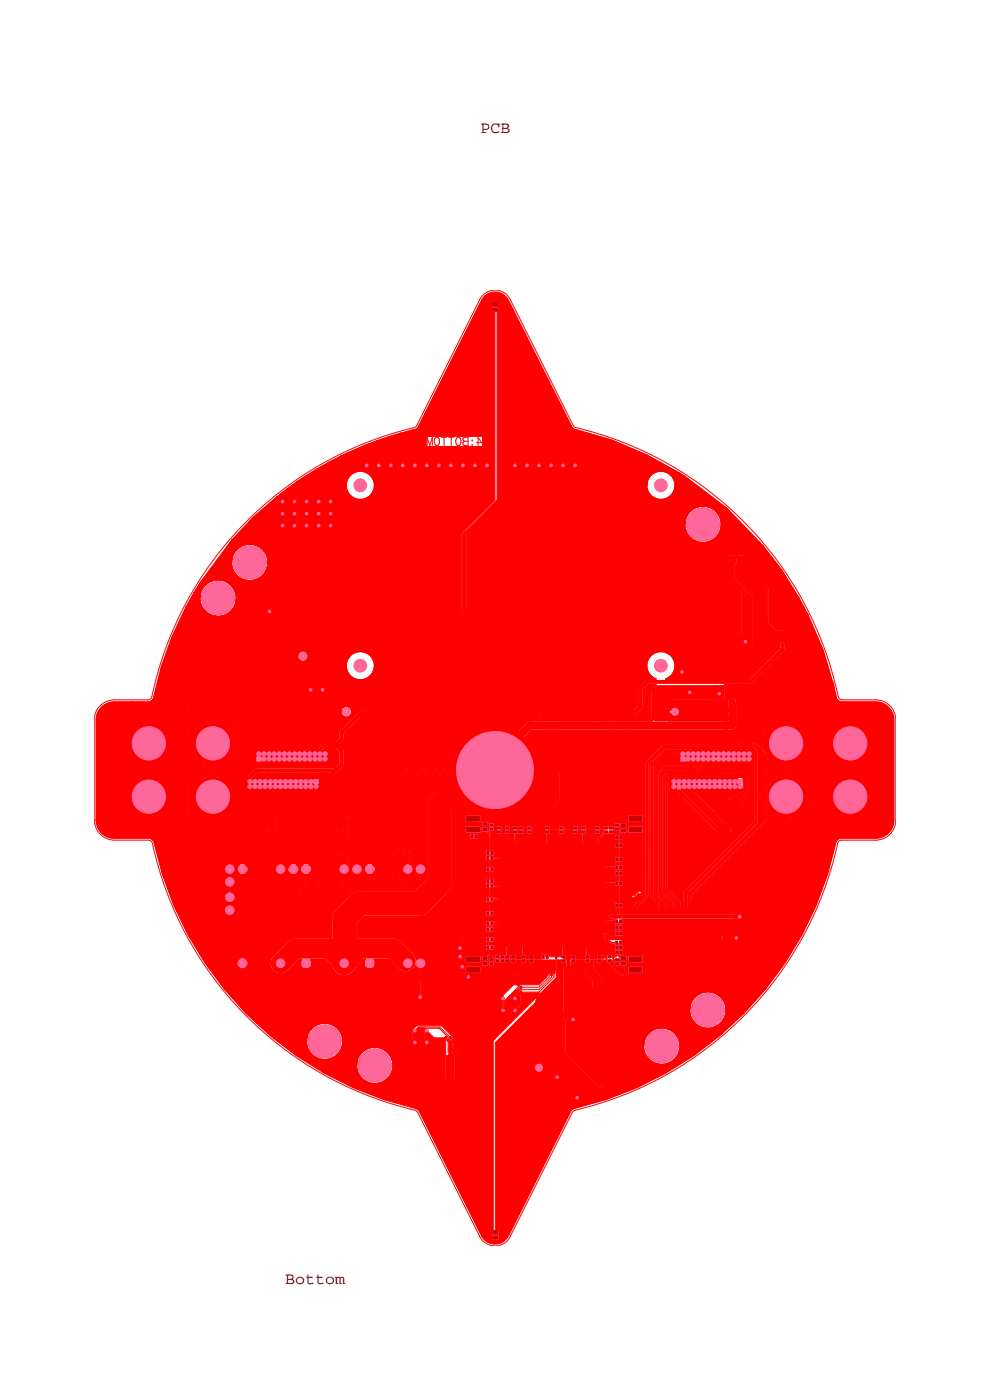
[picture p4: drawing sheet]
<svg xmlns="http://www.w3.org/2000/svg" width="210mm" height="297mm" viewBox="0 0 210 297" stroke-linecap="round" stroke-linejoin="round" font-family="sans-serif">
<defs><g id="words">
<g font-size="3.5">
<text x="102" y="28.2">PCB</text>
<text x="60.5" y="272.3">Bottom</text>
</g>
<text font-size="2.6" fill="#f00" x="86.6" y="94.2">4 : BOTTOM</text>
</g></defs>
<!-- layer: Lyr 4 -->
<g fill="#f00" stroke="#f00" stroke-width=".21">
<path d="M53.7 109.8l5-4.4v54.6l.1 .2 .4 .3 .3-.1 .3-.3v1l.2 .3 .3 .2 .5-.3-.1-.7-.2-.1h-.4l-.3 .5v-1.2l-.4-.4-.5 .1-.2 .4v-54.5l.8-.6v6.8l.2 .3h.3l.3-.2 .1-.3-.2-.3h-.3l-.3 .1-.1 .3v-2.6l.2 .4 .3 .1 .3-.2 .1-.4-.2-.3h-.3l-.3 .1-.1 .3v-2.5l.1 .3 .4 .1 .3-.1 .1-.4-.5-.4-.3 .2-.1 .3v-1.6l1.3-1v56.1l.1 .3 .5 .3 .4-.2 .1-.2 .1 1.2 .5 .3 .4-.3 .1-.5-.2-.3-.4-.1-.3 .2-.2 .4v-1.2l-.1-.3-.7-.1-.3 .5v-56.1l1.2-.9v8.6l.2 .4h.4l.3-.2v-.3l-.2-.3h-.3l-.4 .4v-2.6l.2 .4 .3 .1 .3-.2 .1-.3-.1-.3-.4-.1-.4 .4v-2.5l.2 .4h.4l.2-.1 .1-.4-.4-.4-.3 .1-.2 .4v-3.5l1-.7v57.8l.2 .4 .3 .1 .4-.1 .2-.3v1l.3 .4h.5l.3-.5-.2-.4-.3-.2-.5 .2-.1 .4v-1.2l-.3-.4h-.5l-.3 .5v-57.7l.2-.1v37.1a1.07 1.07 0 0 0 .8 1 1.07 1.07 0 0 0 1.2-.5v20.3l.2 .4 .3 .1 .4-.2 .2-.2v1.1l.6 .4 .4-.3v-.5l-.2-.3-.4-.1-.3 .2-.1 .4v-1.2l-.2-.3-.6-.1-.3 .5v-20.3a1.07 1.07 0 0 0-.7-1.4 1.07 1.07 0 0 0-1.3 1v-37.1l1.4-1v10.5l.3 .3 .5-.2v34.7l.2 .3 .4 .1 .3-.4-.2-.4h-.5l-.2 .3 .1-34.8-.2-.4h-.3l-.3 .1-.1 .3v-2.6l.1 .3 .3 .2 .3-.1 .2-.3-.1-.3-.3-.2-.4 .1-.1 .3v-2.5l.1 .3 .4 .1 .3-.1 .1-.3-.2-.4-.3-.1-.3 .2-.1 .3v-5.3l2.6-1.5v12l.3 .3 .5-.2v34.7l.3 .4 .4-.1 .2-.2-.2-.5h-.5l-.2 .3v-34.9l-.2-.3h-.3l-.3 .1v.3v-2.6l.1 .4 .3 .1 .4-.2v-.3l-.2-.4h-.3l-.2 .1-.1 .3v-2.5l.1 .4h.4l.3-.2v-.3l-.4-.4-.4 .2v.3v-6.8l2.5-1.5v13.4l.2 .4h.4l.3-.4-.2-.4h-.5l-.2 .4v-2.6l.1 .3 .3 .2 .3-.1 .2-.3-.1-.3-.3-.2-.3 .1-.2 .3v-2.5l.4 .4h.3l.2-.4-.2-.4-.3-.1-.2 .1-.2 .4v-8.3l2.6-1.4v54.3a1.12 1.12 0 0 0 1.7 .9 1.12 1.12 0 0 0 0-1.9 1.12 1.12 0 0 0-1.7 .9v-54.2l1.1-.5v45a2.98 2.98 0 0 0 4.4 2.7 2.98 2.98 0 0 0 .3-5.1 2.98 2.98 0 0 0-4.6 2.2l-.1 .2v-38.2a2.98 2.98 0 0 0 4.4 2.7 2.98 2.98 0 0 0 .3-5.1 2.98 2.98 0 0 0-4.6 2.1l-.1 .3v-6.8l3.9-1.7v4.3l.2 .3 .4 .1 .3-.5-.1-.3h-.6l-.2 .3v-4.2l2.6-1v5.4l.2 .2 .4 .1 .3-.4-.2-.4h-.5l-.2 .3v-5.2l2.5-.8v6.1l.2 .3 .4 .1 .3-.4-.2-.4h-.5l-.2 .3v-6l2.6-.8v6.9l.2 .3 .4 .1 .3-.4-.2-.4h-.5l-.2 .3v-6.8l2.5-.7v7.6l.3 .4 .5-.1 .1-.4-.3-.4-.4 .1-.2 .3v-7.5l.9-.2 .3-.4 1.4-2.8v11l.2 .3h.5l.2-.2-.2-.5-.5-.1-.2 .4v-10.9l.3-.5v7.3l2.2 .1 .1 4.3 .5 .2 .3-.2v-.3l-.2-.3-.3-.1-.4 .4v-4h2.6v4.1l.4 .4 .3-.1 .2-.4-.2-.3-.3-.1-.3 .1-.1 .3v-4h2.3v35l.2 .3 .3 .1 .4-.4-.2-.4v-16l.5-.6 .1 16.5-.3 .4 .3 .5 .5-.1 .1-.4-.2-.4v-16.6l6.4-6.4v-40.9l-1.2-.1-.1 .2v.7l.5 .1v39.9l-7 7.1v16l-.3 .4v-34.9h.3v4.3l.6 .2 .2-.5-.2-.3-.3-.1-.2 .1-.1 .3v-4h2.5v4.1l.2 .3 .4 .1 .3-.4-.2-.4h-.5l-.2 .3v-4h2.1v-2.1l-12-.1v.2v-5.4l11.7-23.5 .8-1v36l.2 .4 .6-.2v-.4l-.2-.3-.4 .1-.2 .3v-35.9l.5-.4 .9-.3v2.8l1.3 .1 .1-.1-.1-.9h-1.2l-.1 .2v-2.1a3.2 3.2 0 0 1 3.6 1.8l.9 1.8 .1 33.3 .5 .2 .3-.5-.2-.3-.3-.1-.4 .4v-33l2.6 5v28.3l.6 .2 .2-.2v-.4l-.1-.2-.4-.1-.2 .1-.1 .3v-28l2.5 5.1 .1 23.2 .5 .2 .2-.2 .1-.3-.2-.3-.3-.1-.4 .4v-22.9l2.6 5.1v18.1l.6 .2 .3-.5-.4-.4-.4 .1-.1 .3v-17.8l2.5 5.1 .1 13 .5 .1 .3-.4-.2-.3-.3-.1-.3 .2-.1 .2v-12.7l2.5 4.9v7.9l.2 .3 .4 .1 .3-.5-.1-.3-.4-.1-.2 .1-.2 .3v-7.8l8.3 2.5 7.4 3.1v6.5a2.98 2.98 0 0 0 4.4 2.5 2.98 2.98 0 0 0 .3-5 2.98 2.98 0 0 0-4.7 1.9v.6v-6.5l7 3.9v42.2l.4 .4 .4-.1 .1-.4-.2-.3-.3-.1-.2 .1-.2 .4v-42.2l1.1 .7v10.1a3.8 3.8 0 0 0 5.6 3.4 3.8 3.8 0 0 0 .5-6.5 3.8 3.8 0 0 0-6.1 2.5v.6v-10.1l8.8 6.7v10.1l.4 .3 .4-.2 1.2 .1v1.2l-.5 .5v2.9l2.4 2.4-.2 .6-.4-.5-.3 .1-.2 .3 .2 .4v8.1l-.6-.1-.3 .4 .2 .4h.3l.5-.3 .3-.3v-8.2l.2-.1v10.2l.3 .4 .5-.1 .1-.5-.3-.2h-.4l-.2 .4v-10.2l.4 .5 .3-.1 .2-.3 .4 .1 .4 .5v10.3l-.2 .3 .2 .4 .4 .1 .3-.4-.3-.4v-10.4l-.5-.7-.1-.5h-.4l-.5 .3v-.7l-2.3-2.3v-2.7l.5-.5v-1.4h1.5l.5 .2 .2-.1 .1-.4-.3-.3-.5 .2-1.7 .1-1.4-.1-.5-.2-.3 .4v-10l7.8 8v8.6l.1 .2 .4 .1 .3 .3v7.1l1.7 1.7 1.3 .1 .5 .2 .2-.1 .1-.4-.3-.3-.5 .2h-1l-1.6-1.5v-7.1l-.7-1-.4 .1-.1 .3v-8.5l4 5.3 3.6 5.7v26.7l.1 .3 .3 .1 .4-.3-.1-.4-.4-.1-.3 .4v-26.7l1.1 2.1 .1 44.4 .4 .2 .3-.5-.2-.3-.3-.1-.3 .5v-44.2l.6 1.2v41.2l.3 .3h.2l.3-.5-.1-.3-.4-.1-.3 .5v-41.1l.1 .3v37.9l.4 .3 .3-.1 .2-.2-.1-.4-.4-.2-.3 .2-.1 .3v-37.8l.1 34.9 .4 .3 .4-.4-.1-.3-.3-.2-.3 .2-.1 .3v-4.7v2.8l.2 .3h.3l.4-.4-.4-.4-.3 .1-.2 .3v-2.7l.5 .2 .2-.2 .1-.3-.2-.2-.3-.1-.4 .4v-29.9l.1 27.1 .1 .3 .4 .1 .4-.4-.1-.3-.4-.2-.3 .1-.1 .4v-2.9l.5 .2 .2-.1 .1-.3-.1-.3-.4-.1-.3 .4v-23.9l3.1 7.3 2.3 7.6v23.6a3.5 3.5 0 0 0 5.2 3.2 3.5 3.5 0 0 0 .3-6.1 3.5 3.5 0 0 0-5.5 2.6v.3v-11.3a3.5 3.5 0 0 0 5.2 3.2 3.5 3.5 0 0 0 .3-6.1 3.5 3.5 0 0 0-5.5 2.6v.3v-12.3l.7 2.8 .7 .6 7.9 .1a3.9 3.9 0 0 1 3.5 3.8v21.3a3.8 3.8 0 0 1-3.8 3.8h-7.4l-.4 .1-.6 .5a74.3 74.3 0 0 1-55.9 56.9l-.4 .4-13.2 26.3a3.2 3.2 0 0 1-2.9 1.9 3.2 3.2 0 0 1-2.9-1.9l-13.2-26.3-.5-.5a74.2 74.2 0 0 1-55.9-56.8l-.5-.5-.4-.1h-7.4a3.8 3.8 0 0 1-3.8-3.8v-21.3a3.8 3.8 0 0 1 3.8-3.8h3.8v20.1a3.5 3.5 0 0 0 5.2 3.2 3.5 3.5 0 0 0 .3-6.1 3.5 3.5 0 0 0-5.4 2.6l-.1 .3v-11.3a3.5 3.5 0 0 0 5.2 3.2 3.5 3.5 0 0 0 .3-6.1 3.5 3.5 0 0 0-5.4 2.6l-.1 .3v-8.8h3.7l.8-.7 1.8-6.8 2.2-6.4 2.9-6.1v43.5l.2 .4h.4l.2-.3-.1-.5h-.4l-.3 .4v-1.7l.3 .4h.3l.2-.3v-.4l-.4-.1-.3 .1-.1 .3v-1.7l.3 .4h.3l.2-.3-.1-.4-.2-.1h-.4l-.1 .4v-1.7l.1 .3 .3 .1 .4-.3-.1-.4-.3-.2-.3 .2-.1 .3v-1.7l.3 .4 .4-.1 .1-.2v-.4l-.3-.1-.4 .1-.1 .3v-5.8l.1 .3 .3 .1v2.7l.2 .3h.3l.3-.5-.1-.2-.4-.1-.3 .4v-2.6l.3-.1 .1-.4-.2-.3-.3-.1-.3 .5v-1.7l.1 .3 .3 .1 .4-.3v-.3l-.3-.2h-.4l-.1 .4v-1.7l.3 .4h.3l.2-.3v-.4l-.4-.2-.3 .2-.1 .3v-1.7l.3 .4h.3l.2-.3-.1-.4-.2-.1h-.4l-.1 .4v-1.7l.1 .3 .3 .1 .4-.3-.1-.4-.3-.2-.3 .2-.1 .3v-1.7l.3 .4 .4-.1 .1-.2v-.4l-.3-.2-.4 .2-.1 .3v-1.7l.1 .3 .3 .1 .4-.3v-.3l-.3-.2h-.4l-.1 .4v-1.6l.1 .3 .3 .1 .4-.3-.1-.4-.3-.2-.4 .2v.3v-19.1l1.7-3v40.5l.1 .3 .4 .1v2.6l.3 1.1v2.6l.4 .4 .3-.2 .1-.3-.4-.4-.3 .2-.1 .2v-2.5a3.6 3.6 0 0 0 5.8 1.1v21.6a1.02 1.02 0 0 0 1.6 .8 1.02 1.02 0 0 0 0-1.8 1.02 1.02 0 0 0-1.6 .9v-2.7a1.02 1.02 0 0 0 1.6 .8 1.02 1.02 0 0 0 0-1.7 1.02 1.02 0 0 0-1.6 .8v-3.2a1.02 1.02 0 0 0 1.6 .9 1.02 1.02 0 0 0 0-1.8 1.02 1.02 0 0 0-1.6 .9v-2.6a1.02 1.02 0 0 0 1.6 .8 1.02 1.02 0 0 0 0-1.8 1.02 1.02 0 0 0-1.6 .9v-12.8l.2-.2 .1 1.8 .5 .2 .3-.4-.1-.3-.3-.1h-.3l-.2 .4v-1.6a3.6 3.6 0 0 0-1.5-5.8 3.6 3.6 0 0 0-4.8 3.4v-2.2l.3-.1v-.4l-.2-.3h-.3l-.3 .4v-40.5l.4-.8 .2 38.5 .4 .4 .4-.4-.1-.3-.3-.2-.3 .1-.1 .3v-4.9l.4 1 .6 .8v1.8l.2 .4v2.5l.1 .3 .3 .1 .3-.1 .1-.4-.4-.4-.3 .1-.1 .4v-2.5h.5l.2-.4-.2-.3-.3-.1-.4 .4v-1.8l.9 .6 1 .3v2.4l.3 .4 .5-.2v-.3l-.1-.3-.4-.1-.3 .5v-2.4l1.5-.1v3.8l.2 .3 .3 .1 .3-.4-.1-.4h-.5l-.2 .4v-3.8l.1 1.3 .5 .3 .3-.3v-.3l-.4-.3-.3 .1-.1 .3v-1.1l1.2-.7v3.2l.3 .3 .5-.1 .1-.4-.3-.3h-.4l-.2 .4v-3.1l.8-.8 .4-.9v3.5l.4 .3 .5-.3-.1-.3-.2-.3-.4 .1-.2 .4v-3.4a3.6 3.6 0 0 0-2.9-4.7 3.6 3.6 0 0 0-4.1 3.6v-9.6l.2 .2v5.9l.3 .3 .3-.1 .2-.4-.2-.3h-.3l-.3 .4v-5.8h.4l.1 2.2 .4 .2 .4-.3-.1-.3-.3-.2-.3 .1-.2 .3 .1-2.6-.5-.2-.3 .5v-22.9l.9-1.4v3.5a3.8 3.8 0 0 0 1.2 2.5v18.3l.2 .3v5l.2 .2 .3 .1 .4-.5-.2-.3-.3-.1-.3 .1-.1 .3v-4.8h.5l.2-.5-.4-.3-.4 .2-.1 .3v-18.3l1 .7v20l.4 .4 .4-.1 .1-.4-.2-.2-.3-.1-.4 .4v-20l1.2 .3v17.3l.2 .3h.4v5.1l.4 .4 .3-.1 .2-.4-.2-.3-.3-.1-.2 .2-.2 .3v-5.1l.2-.4-.4-.4-.3 .2-.1 .3v-17.3h1l1.1-.3v20l.2 .3v4l.1 .3 .4 .1 .3-.4-.1-.4h-.5l-.2 .4v-4h.5l.2-.4-.2-.3-.3-.1-.3 .2-.1 .3v-2.3l.3 .3 .3-.1 .2-.5-.4-.3-.4 .2v.3v-17.6a3.9 3.9 0 0 0 2.1-2.8v44.9l.2 .3v31.5a1.19 1.19 0 0 0 1.8 1.1 1.19 1.19 0 0 0 .1-2 1.19 1.19 0 0 0-1.8 .7l-.1 .2v-19.9l.1 .1a1.18 1.18 0 0 0 1.8 .9 1.18 1.18 0 0 0 0-2 1.18 1.18 0 0 0-1.8 .9l-.1 .1v-11.6l.5-.1 .2-.4-.2-.3h-.4l-.3 .4v-1.7l.2 .3 .4 .1 .2-.2 .1-.3-.2-.3h-.3l-.3 .1-.1 .3v-1.7l.2 .3 .3 .1 .3-.2 .1-.3-.2-.3h-.3l-.3 .1-.1 .3v-1.7l.2 .3 .3 .1 .3-.2 .1-.3-.2-.2-.3-.2-.3 .2-.1 .3v-1.7l.2 .3 .3 .1 .3-.2 .1-.3-.2-.3h-.3l-.4 .4v-5.8l.2 .3 .3 .1 .3-.2 .1-.3-.2-.3-.3-.1-.4 .5v-1.7l.2 .3 .3 .1 .3-.2 .1-.3-.2-.3h-.4l-.3 .4v-1.7l.2 .3 .4 .1 .2-.2 .1-.3-.2-.3-.3-.1-.3 .2-.1 .3v-1.7l.2 .3 .3 .1 .3-.2 .1-.3-.2-.3h-.3l-.3 .1-.1 .3v-1.7l.1 .2 .3 .2 .3-.1 .2-.4-.2-.2-.3-.2-.3 .2-.1 .3v-1.7l.2 .3 .3 .1 .3-.2 .1-.3-.2-.3-.3-.1-.4 .5v-1.7l.2 .3 .3 .1 .3-.2 .1-.3-.2-.3h-.4l-.3 .4v-1.6l.2 .3 .3 .1 .3-.2 .1-.3-.5-.4-.3 .2-.1 .3v-20.4a3.8 3.8 0 0 0-3.4-4.5 3.8 3.8 0 0 0-4.2 3.8v-3.2l6.7-9.1v5.1a3.9 3.9 0 0 0 3.4 3.4v42.8l.4 .4h.4l.2-.4 .1 1.2 .4 .3 .5-.1 .1-.5-.3-.4h-.5l-.3 .5 .1-1.8 1-1.1 .1 2 .2 .3h.4l.4-.4v1.2l.3 .3h.4v15.9l.3 .4 .3-.1v1.6l.3 .3h.3l.3-.4-.2-.4h-.4l-.3 .4 .1-2.1-.5-.2-.2 .4 .1-15.8v13.3l.3 .4 .3-.1 .2-.3-.1-.3-.2-.1h-.4l-.1 .4v-13.4v8.9l.2 1.3 .5 .2 .3-.4-.3-.5-.4 .1-.1 .4v-.8l.2 .1 .4-.1v-.6l-.5-.1-.3 .4v-8.9l.3-.5-.2-.4-.5-.1-.3 .2-.1 .4v-1.3l-.3-.3-.6 .1-.2 .4v-1.8h2.2v1.9l.4 .4v6.6l.4 .4 .4-.2v7.5l.1 1.7 .4 .3v4.9l.2 .3h.3l.3-.3-.1-.4-.5-.1-.2 .4v-4.8v1.8a1.01 1.01 0 0 0 1.3 1v3.3l.1 .3 .4 .1 .3-.3-.1-.4-.4-.1-.3 .4v-3.3l.3-.2v1.1l.1 .4h.5l.2-.4-.2-.3-.3-.1-.3 .4v-1.1a1.02 1.02 0 0 0-.1-1.7 1.02 1.02 0 0 0-1.5 .9v-1.8l.3-.1 .1-.3-.2-.4h-.3l-.3 .4v-1.4l.2 .2 .3-.1 .2-.5-.4-.3-.4 .2v.2v-7.5v4.2l.4 .4 .4-.1 .1-.3-.1-.3-.3-.1-.3 .1-.2 .3v-3.4l.1 1.8 .3 .2 .2 .1 .3-.2 .1-.4-.2-.2-.3-.1-.4 .5v-1.6l.2 .2 .4-.1 .2-.5-.2-.2-.3-.1-.4 .4v-.8l-.2-.3h-.4l-.2 .4v-6.6h.4l.3-.4v1.2l.2 .2 .4 .1v4.9l.3 .4 .4-.1 .1-.3v-.3l-.3-.2-.3 .1-.2 .3v-4.8l.4-.2 .1-.3-.1-.4-.4-.2-.4 .1-.2 .5v-1.2l-.4-.4h-.5l-.2 .5v-1.8h2.1l.1 2 .3 .3 .5-.1v15.2l.3 .4 .5-.2 .1-.4-.2-.2-.3-.1-.4 .4v-1.7l.2 .4 .3 .1 .3-.2 .1-.4-.2-.2-.3-.1-.4 .4v-1.7l.1 .3 .3 .2 .4-.2 .1-.4-.5-.3-.3 .1-.1 .3v-1.7l.2 .4 .3 .1 .3-.2 .1-.4-.2-.2-.3-.1-.4 .4v-1.7l.1 .3 .4 .2 .3-.2 .1-.4-.3-.3h-.3l-.3 .4v-1.7l.2 .4h.4l.2-.2 .1-.3-.5-.3-.3 .1-.1 .3v-6.6l.2-.3 .1 1.3 .6 .2 .3-.2v17.3l.3 .6 .4 .3v2.6l.3 .3 .4-.1 .1-.4-.2-.3h-.3l-.3 .4v-2.5l.8 .1 .7-.5v4.4l.2 .2 .3 .1 .3-.3-.1-.5-.4-.1-.3 .4 .1-4.3a1.19 1.19 0 0 0-.8-1.7 1.19 1.19 0 0 0-1.5 1.2l.1-17.6-.2-.4-.4-.1-.3 .2-.2 .4v-1.3l-.3-.3h-.5l-.3 .5v-1.8h2.2v2l.3 .3h.4l.4-.4v1.1l.4 .4 .6-.2v-.6l-.6-.3-.3 .2-.1 .4v-1.2l-.4-.4h-.5l-.2 .5v-1.8h2.2v1.9l.4 .4v18.2l.2 .5 .4 .4v2.5l.4 .3h.4l.1-.4-.1-.3-.4-.1-.2 .1-.2 .3v-2.4l.8 .2 .8-.5v4.3l.2 .3h.2l.4-.2v-.3l-.1-.2-.4-.1-.3 .4v-4.3a1.19 1.19 0 0 0-.7-1.8 1.19 1.19 0 0 0-1.5 1.2v-18.1l.4-.1 .2-.3v1.1l.4 .4 .5-.1 .2-.5-.2-.4-.4-.1-.3 .2-.2 .4v-1.3l-.3-.3h-.5l-.2 .5v-1.8h2.1l.1 2 .3 .3 .6-.1 .2 .2-.1 .7 .3 .3h.3v20.6l.3 .3 .4-.1 .1-.4-.3-.3-.4 .1-.1 .3v-20.5l.3-.1 .2-.3-.1-.5 .2-.3v-.8l-.2-.2h-.9l-.2 .2-.6-.2-.3 .3-.1 .3v-1.8h3.2v25.5l.3 .3 .4-.1 .1-.5-.3-.2-.4 .1-.1 .3v-25.4h.2v22.5l.4 .4 .3-.2 .1-.3-.4-.4-.3 .1-.1 .3v-22.4h.7v12.8l.1 4.2 .2 .3v6.7l.3 .4 .4-.2 .1-.4-.3-.3-.4 .1-.1 .3v-6.6l.4 .1 .2-.5-.1-.3h-.4l-.3 .4v-4l.4 .1 .3-.1v-.3l-.1-.3-.3-.1-.4 .4v-12.7h1.1v21.5l.3 .4 .1 3.4 .3 .3 .4-.2 .1-.4-.3-.3-.4 .1-.2 .4v-3.3l.4-.1 .2-.4-.2-.3h-.3l-.4 .4v-2.5l.4 .4 .3-.1 .2-.3-.1-.3-.3-.1-.3 .1-.2 .3v-19h.3v13.6l.3 .3v3.3l.4 .3 .4-.2 .2 6.7 .4 .3 .3-.1 .1-.3-.2-.3-.2-.1-.3 .1-.1 .3v-2.9a1.01 1.01 0 0 0 1.5 .2v3.8l.4 .4 .4-.2 .1-.4-.2-.2-.3-.1-.3 .1-.1 .3v-2.1l.5 .2 .3-.4-.2-.4h-.3l-.3 .4v-1.5a1.02 1.02 0 0 0-.3-1.7 1.02 1.02 0 0 0-1.4 1l.1-3.4-.2-.3-.3-.1-.4 .4v-3.1l.4-.1 .2-.4-.2-.2-.3-.2-.3 .2-.1 .3v-3.3l.1 2 .4 .2 .4-.4-.1-.3-.3-.2-.3 .1-.1 .4v-1.6l.2 .3 .4-.1 .2-.4-.2-.3-.3-.1-.3 .2-.1 .2v-10.2l.5-.1 .5-.4v9.5l.2 .3v3l.2 .3v4.8l.2 .3 .3 .1 .3-.4-.1-.4-.4-.1-.3 .4v-4.7h.5l.2-.5-.2-.2-.3-.1-.4 .4v-1.8l.5 .2 .4-.4-.2-.4h-.3l-.4 .4v-.9h.3l.3-.2v-.5l-.5-.1-.3 .4v-9.4l1.1-1.2v-3.2l-1-1.1 1-1v-1.4l.3-.3v26.8l.2 .2 .3 .1 .3-.2v-.3l-.1-.3-.4-.1-.2 .2-.1 .3v-1.7l.1 .2 .3 .2 .3-.1 .1-.4-.1-.2-.3-.2-.3 .2-.1 .3v-1.7l.1 .3 .4 .1 .2-.2 .1-.3-.1-.3-.4-.1-.3 .5v-1.7l.1 .3 .3 .1 .3-.1 .1-.4-.1-.3-.4-.1-.3 .5v-1.7l.1 .3 .4 .1 .3-.5-.1-.2-.3-.2-.3 .2-.1 .3v-1.7l.2 .3 .3 .1 .3-.2v-.3l-.1-.3-.4-.1-.2 .2-.1 .3v-18.2l.3-.3v11.6l.2 .3 .4 .1 .3-.3-.2-.5h-.5l-.2 .3v-11.5l.4-.4v10l.3 .3h.4v19.5l.3 .7v2.8l.1 .3 .4 .1 .4-.4-.1-.3-.4-.1-.3 .1-.1 .3 .1-2.7a1.03 1.03 0 0 0 1.5-.4 1.03 1.03 0 0 0-.7-1.4 1.03 1.03 0 0 0-1.2 1v-19.5l.1-.2 .1 1.9 .2 .3h.3l.3-.4-.4-.4-.3 .1-.2 .3 .1-2.1-.1-.2-.4-.1-.4 .4v-9.9l1.7-1.6v12.2l.1 .2 .3 .1 .4-.4-.2-.4h-.5l-.1 .4v-12.1l.9-1v12.6l.3 .4h.3v19.5l.5 .8v2.6l.3 .3h.4l.1-.4-.1-.3-.3-.1-.3 .2-.1 .2v-2.5l.8 .3v1.1l.2 .3h.4l.2-.3v-.3l-.3-.2-.3 .1-.2 .3 .1-1.1a1.19 1.19 0 0 0 1-1.3 1.19 1.19 0 0 0-1.3-1 1.19 1.19 0 0 0-1.1 1.2v-19.4l.3-.5-.5-.3-.3 .2-.1 .2v-12.6l.4-.4h1.7v12.4l.1 .3 .4 .2 .3-.4-.1-.4-.5-.1-.2 .4v-12.4h1.1v36.3l.4 .3h.3l.2-.4-.3-.4-.4 .1-.2 .3v-36.2h.8v13.2l.4 .3 .5-.2v21.5l.3 .4 .4-.2 .1 1.5 .4 .1 .3-.2v-.4l-.2-.2h-.4l-.2 .4v-1.7l-.4-.2-.3 .4v-21.7l-.2-.3h-.3l-.4 .4v-13.1h1v12.6l.4 .3 .3-.1 .2-.4-.2-.3h-.3l-.3 .1-.1 .3v-12.5h1.2v24l.2 .3v9.7l.3 .4 .4-.1 .1-.3v-.3l-.4-.2-.3 .2-.1 .3v-9.7v5.4l.5 .4 .4-.4-.1-.3-.3-.2-.3 .1-.2 .3v-5.2l.5-.1v1.6l.5 .4v4.3l.1 .3h.3l.1 3.6 .2 .3h.2l.2 1.3 .4 .1 .3-.3-.1-.4-.2-.1-.4 .1-.2 .3v-1l.4-.2-.1-.4-.4-.2-.3 .4v-1.9l.5 .1 .2-.5-.4-.3-.3 .2-.1 .2v-1.3l.3-.1v-.5l-.5-.2-.2 .4v-4.3v2.8l.2 .2 .3 .1 .2-.1 .2-.3-.4-.5-.3 .1-.2 .4v-2.7l.3-.1v-.4l-.4-.3-.3 .1-.1 .3 .1-2.1-.5-.1-.3 .4v-24h1.3v25l.3 .4 .5-.2v.8l.3 .2v3.5l.3 .3v3l.3 .5 .5 .3 .1 1.4 .5 .1 .3-.2v-.3l-.5-.3-.4 .4v-1.1a1.02 1.02 0 0 0 1.2-.9 1.02 1.02 0 0 0-.9-1.1 1.02 1.02 0 0 0-1.1 1v-2.8h.4l.1-.4-.1-.3-.4-.1-.3 .4v-1.3l.1 .4 .4 .1 .3-.5-.1-.3-.3-.1-.3 .2-.1 .2v-2.1h.3l.2-.5-.1-.2-.4-.1-.3 .1v.3v-.9l-.2-.3-.4-.1-.2 .4v-24.9h1.7v11.7l.1 .3 .5 .1v16.9v1.6l.3 .3h.4l.2-.4-.3-.3-.2-.1-.3 .2-.1 .2v-1.4l.2 .2h.3l.3-.4-.2-.3-.3-.1-.2 .2-.1 .2v-16.8l.2-.2v.6l.4 .3 .4-.1 .1-.4-.2-.2-.4-.1-.3 .4 .1-.8-.3-.4-.4 .1-.2 .3v-11.6h1.6v11.6l.3 .5 .5-.2v21a1.02 1.02 0 0 0 1.5 .7 1.02 1.02 0 0 0 0-1.7 1.02 1.02 0 0 0-1.5 .8v-20.3l.2 .4h.3l.3-.1v-.4l-.2-.3h-.3l-.3 .4v-.8l-.2-.4-.4 .1-.2 .3v-11.6h1.6v11.7l.3 .4 .5-.2v.6l.3 .3 .4-.1v-.5l-.4-.2-.3 .4v-.8l-.3-.4-.4 .1-.1 .3v-11.6h1.6v11.8l.3 .3 .4-.2 .1 .6 .3 .3 .4-.1v-.6l-.4-.1-.4 .4 .1-.8-.3-.4-.4 .1-.1 .3v-11.6h1.5v11.7l.4 .4 .4-.2v.6l.4 .3 .5-.3-.2-.4-.4-.1-.3 .4 .1-.9-.3-.3-.4 .1-.2 .3v-11.6h1.6v11.7l.3 .4 .5-.2v.6l.5 .3 .2-.1 .1-.4-.2-.3h-.3l-.3 .4 .1-.8-.2-.3h-.5l-.2 .3v-11.6h1.6v11.7l.2 .3 .3 .1 .3-.3-.1-.5h-.5l-.2 .3v-11.6h19l-.3 .5 .4 .4h.3l.2-.3-.3-.6h20.1l.3-.1 1.5-1.6v-3.7l1-1h1.6l-1 .8-.1 6.6 .3 .3h-26l-.5 .3-2.5 2.5h-1.4a8.2 8.2 0 0 0-11.1 7.8l-5.6 5.5-.5 1.2-.1 16.1-2.7 2.7h-11.7a2.59 2.59 0 0 0-1.9 .8l-3.2 3.2-.6 .8-.2 .8v4.4l-8.3 .1-.8 .4-3.3 3.2a2.26 2.26 0 0 0 0 3.2 2.26 2.26 0 0 0 3.2 0l2.5-2.4h.4a1.21 1.21 0 0 0-.1 1.4 1.21 1.21 0 0 0 1.1 .6l.1 15.7a3.8 3.8 0 0 0 5.9 2.9 3.8 3.8 0 0 0-.4-6.6 3.8 3.8 0 0 0-5.6 3.4l.1-15.4a1.19 1.19 0 0 0 .7-1.9l3.2-.1 1.4 1.4a2.69 2.69 0 0 0 2.6 2.1 2.69 2.69 0 0 0 2.7-2.1v21.4a3.8 3.8 0 0 0 5.9 2.9 3.8 3.8 0 0 0-.3-6.6 3.8 3.8 0 0 0-5.6 3.4v-21.1l1.3-1.4 .5 .1a1.2 1.2 0 0 0 .1 1.6 1.2 1.2 0 0 0 1.7 0 1.2 1.2 0 0 0 0-1.7h3.2l2.1 2.2 .6 .3 1 .2 1.1-.4v14.9l.4 .8 .4 .1 .3-.2-.1-.6-.6-.2v-1.6l.6-.1 .1-.5 .4-.3h1.2l-.1 .3v2.4l.4 .8 .5-.1 .2-.4-.2-.3-.5-.2v-1.6h.4l1.3 1.3h2.2l.2 .2v8.2l-.5 .1-.1 .3 .1 .4 .3 .1 .3-.2 .2-.5v-4.9l.6 .3 .4-.4-.4-.8v-2.1l.1 2 .8 .9v4.9l-.3 .5 .2 .3h.4l.3-.3-.2-.5v-5l-.8-.9v-1.9l.1 1.7 1.1 1.1 .2 .5h.5l.2-.5-.2-.2-.4-.1-1-1v-1.4l.2-.5-.2-.7-2.6-2.5h-5.4l-1 1v-12.6l.9-1 .8 .6-.1 5.7-.2 .5 .2 .3 .3 .1 .4-.4-.3-.5 .1-5.7a1.05 1.05 0 0 0 .6-1.6 1.05 1.05 0 0 0-1.6-.1l-.2-.7-.5-.7-2.8-2.8-.9-.4-8.3-.1v-3l1.6-1.6h11.7a2.67 2.67 0 0 0 1.9-.8l4.3-4.3 .7-1.1 .1-.8v-15.6l1.1-1.1 .1 32.3 .4 .4v1.8l.2 .3h.5l.2-.4-.2-.4h-.5l-.2 .4v-1.7l.3-.2 .1-.4-.5-.3-.2 .1-.1 .3v-1.6l.1 .2 .4 .1 .2-.2 .1-.4-.2-.3h-.3l-.3 .1-.1 .3v-30.4l.4-.4h.2v29.1l.1 .2 .4 .1 .3-.2v-.3l-.1-.3-.4-.1-.3 .4v-1.5l.3 .4 .4-.2v.7l.3 .3 .4-.1 .2-.5-.5-.3-.3 .2-.1 .3 .1-.9-.3-.3h-.4l-.1 .4v-1.6l.2 .4 .5-.1v.6l.3 .3 .4-.1 .2-.3-.4-.4-.4 .1-.1 .3 .1-.9-.3-.3-.4 .1-.1 .3v-1.6l.3 .4 .4-.1v.6l.3 .3h.4l.2-.4-.4-.4-.3 .1-.2 .3 .1-.8-.2-.4-.4 .1-.2 .3v-1.5l.3 .4 .4-.2v.7l.3 .2h.3l.3-.4-.3-.4-.4 .1-.2 .3 .1-.8-.3-.4-.3 .1-.2 .4v-1.6l.2 .4 .5-.2v.7l.3 .3 .4-.1 .2-.3-.4-.5-.4 .2-.1 .3 .1-.9-.3-.3h-.4l-.1 .4v-1.6l.3 .4 .4-.1v.6l.3 .3h.3l.3-.4-.3-.4-.4 .1-.2 .3 .1-.9-.3-.3h-.3l-.2 .4v-19.5h1.1v6.3l1.1 .1v1.1h.6v-.7l-.5-.1-.1 .1v-.4l.7 .1v.7l.2 .4 .6-.1v-1l.6-.4h1.1l.6 .7-.1 3.4-.4 .1v.7l.4 .1v.1l-.4 .2v.7h.4v1.6l-.4 .1v.7l.4 .1v1.5l-.4 .2v.7h.4v.2l-.4 .1v.7h.4v2l-.4 .2v.7h.4v2.1l-.4 .1v.8h.4v1.2l-.4 .2v.7h.4v.4l-.4 .1v.8h.4v1.2l-.4 .2v.7h.4v.8l-.4 .2v.6l.4 .1v.8l-.5 .6h-.7l-.4 .2-.3-.2h-2.9l.2 4.7 .2 .2h.3l.3-.5-.1-.3-.3-.1-.4 .2-.1 .3v-.9h2.8l.1-1.2-2.8-.1-.2 .2v-1.3l2.9 .1 .2-.4 .4-.1v1.2l1 .1 .2-.3h.3l.6 .2 .3-.1-.1-.6-.5-.1-.6 .2-.1-.2h-1l-.1 .2v-.6h1.1l.1-.4 .5-.5 .5 .5-.7 .1 .1 .6h.7l.2-.5 .3 .3 .1 .4h.7l.1-.4h.1l.1 .4h.7l.1-.4h.1l.1 .4 .8-.1v-.3h.4l.1 .4 .8-.1v2.7l.3 .3h.3l.2-.4-.2-.3-.3-.1-.3 .4v-2.9h1.2l.1 .4h.7l.1-.4h.8l.1 .4h.7l.1-.4h4.7v2.2h-.5l-.2 .5-.4-.5h-.4l-.2 .4-.5 .4 .2 .5-1.5 1.5h-3.9l-.5-.2-.3 .2h-.7l-2.3 2.3-.3 .7v.4l.4 .2-.2 .2v1.4l-.2 .6 .4 .3 .4-.4-.2-.4v-1.3l2.7-2.6 .2 .3-.7 .7-.3 .8 .3 .3h.4l.2-.4-.3-.5 .7-.6 .2 .2v2.1l-.9 .9-.5 .2v.5l.4 .2 .3-.2 .1-.4 1-1v-2.3l.1-.2h3.6l-10 10 .1 42.3 1.2-.1v-.8h-1.2l-.1 .2v-.6l.1 .1 1.2-.1v-.7l-.4-.1v-39.7l8.1-8.1v13.4a.9 .9 0 0 0 1.3 .8 .9 .9 0 0 0 .2-1.5 .9 .9 0 0 0-1.5 .5v.2v-13.4l.9-.6v-.4l-.5-.3 4-3.9v20.6l.3 .4 .5-.2v-.4l-.3-.2h-.3l-.2 .4v-20.6l.4-.4v-3.8h.1v5.3l.4 .3 .4-.2 .1-.4-.3-.2h-.4l-.2 .4v-5.2h.7l.1 .4h.7l.2-.4v1.1l-.7 .9v10.5l.4 .5v6.7l2.3 2.4v7.2l.4 .3 .5-.3-.1-.4-.3-.2-.4 .2-.1 .3v-7.1l4.8 4.8h.8l.3 .3 .4-.2 .1-.4-.3-.3-.5 .2h-.6l-6.9-6.9v-6.6l.3-.4v-10.3l.5-.6v.9l.2 .3v9.8l.2 .2 .3 .1 .4-.3-.1-.4-.5-.2-.3 .5v-9.7h.6l.1-.5-.2-.3h-.3l-.4 .4 .3-2.1h.7l.1-.4h1.8v2l.2 .4v.5l1.5 1.5v1.8l-.4 .1-.2 .4 .3 .4 .4-.1 .3-.6v-2.1l-1.5-1.6v-.4l.2-.3-.1-.3-.4-.2-.3 .5v-2h.3l.1 .4h.7l.1-.4h.6l.1 1.8 1.7 1.7 .1 .6 .3 .3 .4-.1 .1-.5-.5-.2-1.8-1.9 .1-1.7h.6l.1 .4h.7l.1-.4h.8l.1 .4 3 2.9h.9l.4 .2 .3-.2 .1-.3-.4-.3-.4 .2h-.8l-2.4-2.4 .4-.2 .1-.3h.2v.7l.6 .4 1.1-.2 .2 .3h.9l.1-.1-.1-.8h-1l-.1 .2-.4-.1-.9 .1v-.6h.1l.1 .3h.7l.1-.4 .4 .2 1.1-.1 .5 .2 .1 2.6 2.9-.1-.1-1.2-2.9 .1v-1.2l2.9 .1 .1-1.3h-2.9l-.2 .2-.5-.2h-1l-.3-.2 .5-.2v-.8h-.4l.4-.2v-.7l-.4-.1 .4-.3v-.8h1.5v2l.3 .3h.4l.1-.4-.1-.3-.4-.1-.2 .1-.1 .3v-1.9h3.1v22.7a3.8 3.8 0 0 0 6 2.9 3.8 3.8 0 0 0-.3-6.6 3.8 3.8 0 0 0-5.7 3.4v-22.4h9.8v15.1a3.8 3.8 0 0 0 6 2.8 3.8 3.8 0 0 0-.4-6.5 3.8 3.8 0 0 0-5.6 3.4v-14.8h6.6l.4-.3v-.6l-.4-.2h-20.9l-.1-.7-.4-.1v-.4l.4-.1v-.8h-.4v-.4l.4-.1v-.8h2.6v2.2l.2 .3 .3 .1 .3-.2 .1-.3-.2-.3-.3-.1-.4 .5v-2.2h21.2v4.1l.2 .3h.3l.4-.3-.1-.5-.4-.1-.4 .5v-4l1.5-.1 .2-.3v-.4l-.4-.3h-.8h-24.6l-.1-1.4 .4-.1v-.7l-.4-.1v-3.7l.4-.2v-.7l-.4-.1v-1.1l.4-.2v-.7l-.4-.1v-.4l.4-.1v-.7l-.4-.1v-.7l.4-.2v-.7l-.4-.1v-2l.4-.2v-.7l-.4-.1v-.7l.4-.1v-.7l-.3-.2 .4-.5h.7l.5-.2 .3 .3v16.1l.2 .2 .4 .1 .2-.2 .2-.5 .1 .6 .4 .2 .3-.2v-.4l2.4-2.4v-28.3l.1-.2v28.5l1 1v.4l-.2 .3 .1 .3 .3 .2h.2l.3-.4-.3-.4v-.5l-1-1v-28l.1-.1v27.9l1.3 1.3v1.2l-.3 .3 .1 .2 .3 .3 .4-.1 .1-.4-.2-.3v-1.3l-1.3-1.3v-27.5l2.2-2.2h1.8l1.6 .3v1.1l1.2 .1v.6h-5l-1.6 1.6v26l1.4 1.4v.4l-.2 .3 .1 .3 .5 .2 .3-.5-.3-.3v-.6l-1.5-1.4v-25.6l.2-.2v25.7l1.7 1.7v1.1l-.2 .6 .3 .3 .4-.1 .1-.4-.2-.3v-1.3l-1.7-1.7v-25.2l1.1-1.1h5.2l.8-.8h.8l-.8 .1-.8 .8h-5.1l-1.1 1.1v25l1.9 2-.2 .8 .2 .3h.3l.4-.3-.3-1-1.9-1.9v-24.8l.8-.8h5.1l.9-.8h1.6l.7-.7h.2l-.7 .8h-1.8l-.8 .8h-4.9l-1 1v24.4l2.2 2.2v1.1l-.2 .5 .3 .3 .3-.1 .2-.4-.2-.3-.1-1.3-2.1-2.1v-24.2l.1-.1v24.2l2.4 2.4v.3l-.2 .3 .1 .4 .3 .1 .3-.1 .2-.4-.3-.3v-.5l-2.4-2.3v-23.5l.2-.1v23.5l2.6 2.6v1.1l-.2 .2v.3l.3 .3 .4-.1 .1-.4-.2-.3v-1.2l-2.7-2.7v-22.6l.7-.7h.2l-.3 .5 .1 .4 .6 .2 .4-.4v2.1l1.1 1.2v22.9l.5 .3 .4-.4-.3-.4v-2.3l15-15v-14.5l-1-1.1h-.9v-.1l1.3-.1 .8 .8v15.3l-14.8 14.8v3l-.2 .4 .3 .4 .4-.1 .1-.5-.2-.2v-2.9l.2-.1v2.7l.2 .3h.3l.3-.4-.2-.4v-1.6l16-16v-14.1l-2.2-2.2-6.1-.1-1.1 1-.5 1.4 .5 .5 .5-.2 .2-.4-.3-1.2 .8-.7h5.8l.8 .8 .1 8.4 .3 .3 .4-.1 .2-.3-.1-.3-.4-.1-.3 .2-.1 .2v-2.1l.2 .2h.4l.2-.5-.1-.3-.3-.1-.3 .2-.1 .3v-2.2l.5 .2 .3-.4-.2-.3-.3-.1-.3 .1-.1 .3v-3.6l.2 1.8 .5 .1 .2-.5-.1-.2-.4-.1-.3 .4v-1.4l1.1 1.1v12.1l-.6-.3-.3 .3v.3l.3 .2 .6-.2v1.4l-16 16v1.8l-.2 .4v-2.6l14.6-14.7v-6.2l.4 .3 .2 1.6 .4 .1 .3-.5-.2-.3-.3-.1-.4 .5v-1.3l.4-.2 .1-.5-.4-.2-.5 .3v-9l-1-1h-3.7l-.6 .4-.4 1.4 .4 .5 .6-.2 .1-.4-.2-1.2 .2-.2h1.9l-.8 1.2v.3l.2 .4 .3 .1 .3-.1 .2-.3 .1 1.1 .5 .4 .4-.3 .1-.5-.2-.3-.3-.1-.4 .2-.2 .4 .2-1.9h.5l.8 .8v14.3l-14.9 14.9v2.5l-.3 .4v-22.8l7.4 7.4h2.9l.3-.2 .1-.4-.4-.5h-2.4l-7.9-7.9v-.8l-.2-.4-.3-.1-.4 .1-.2 .5v-1.2l-.4-.5h1.8l-.3 .4 .1 .5 .5 .2 .4-.4 .1 1.3 1.3 .8 4.5 4.4v.4l2 2 .1 .4 .5 .2 .2-.3v-.4l-.5-.2-1.9-1.9-.1-.4-4.5-4.5-.7-1.2-.5-.2-.4 .2-.1 .4v-1.3l-.3-.4h1.4l.1 .9 .6 .2 .4-.3 .1 1.1 .2 .3h.3l.5-.3v-.4l-.2-.3-.4-.1-.4 .2-.1 .4v-.9l.6-1.1h1.2l.1 .1-.8 .5v.5l.4 .3 .4-.1 .2-.2 .1 1.1 .3 .3h.3l.4-.3v-.5l-.6-.3-.3 .2-.2 .4v-.9l.6-1 .5-.5 .1 1.6 .6 .2 .4-.3 .1 1.1 .6 .3 .3-.3v-.5l-.5-.3-.4 .2-.1 .4v-.9l.5-.9h.6v.8l.2 .3 .5 .1 .4-.4 .3 3.1v.7l-.2 .4 .2 .3 .3 .1 .3-.3-.2-.5v-.6l.4-2.4-.3-.3-.4-.1-.3 .2-.1 .4-.1-1.4-.3-.2h-.3l-.4 .5v-.7h3.3l-.2 .3-.7-.1-.3 .4 .3 .6 .7-.1 .3 .2-.2 .6 .2 .3 .5 .1 .4-.1v.3l-.5 .5-1 .5v.4l.4 .2 .3-.2 .3-.5 .2-.1 .7-.7v-2.7l-.4-.3h-5.1l-1.1 .6-.3 .5v-1.3h6.7l.3 .4v3.5l-.7 .8-.5 .1-.1 .5 .3 .2 .5-.2v-.4l.9-.9v-3.8l-.6-.6h-7l-.6 .6-.3 .2-.1-.1 .7-.8h7.5l.6 .7v4.2l-1.3 1.3-.5 .1 .1 .6 .4 .1 .3-.2v-.4l1.4-1.3v-4.6l-.9-.8-7.7-.1-.9 .9h-1.2l-1.4 .8-.2 .5v-.6l.3-.1 .7-.7 1.7-.1 1-1h5.8l.7-.7 .4-1.5-.3-.6h-.4l-.4 .3 .3 1.7-.4 .5h-5.8l-1 1h-1.7l-.8 .8h-4.3l-1 1v-.6l.5-.6h4.7l.8-.8h1.7l1-1h2.8l.8-.7 1.1-.7 .2-.6-.4-.3h-.4l-.8 1.3-.6 .6h-2.8l-1.1 1.1h-1.6l-.8 .8h-4.7l-1 1v-.6l.6-.6h5l.8-.8h1.7l1-1h1.4l1.3-.8 .2-.4v-.3l-.2-.3h-.5l-.9 1.4h-1.3l.8-.8-.1-.5-.6-.1-.2 .1-.7 1.2-.6 .6h-.7l.8-1.4-.3-.5h-.4l-.5 .4v1h-.8l-.8 .8h-5.2l-1.3 1.4v-.3l1.3-1.2h5l.4-.5 .4-.9v-.3l-.3-.4-.3-.1-.4 .2-.2-.3 .1-.5-.4-.4-2.4 .3h-1.8l-2.5 2.5v-.2l2.8-2.8h5.5l.1 .3-.2 .3 .1 .5 .6 .2 .4-.5-.3-.9-.5-.3h-5.8l-3.2 3.2v-.3l3.2-3.1h7.6l.2 .2-.2 1 .1 .5 .6 .2 .4-.5-.4-1.2-.5-.5h-8l-3.5 3.4v28.4l-2.2 2.2-.4 .1-.2 .3v-.3l.9-1h.4l1.4-1.4v-28.3l3.5-3.6h10l.4 .5-.3 1.6 .3 .2 .4 .1 .3-.3 .1-.4-.4-1.4-.7-.6-10.2-.1-3.8 3.8v28.4l-1.2 1.1h-.3l-1.2 1.2-.4 .1-.2 .3v-1.9l.3 .2h.3l.8-.5 .4-.4 .1-.3 .6 .4h.3l.2-.3-.1-.4 .1-.5-.2-.3h-.4l-.8 .4-.4 .5-.1 .3-.7-.4-.3 .2-.1 .2v-13.1h2.7l.1-.2v-1.1l-2.9-.1-.1 .3-.4 .2h-1.2l-.1 .4-.5 .6-.6-.6 .8-.1v-.5h-.8l-.1 .5-.4-.3-.1-.5h-.7l-.1 .5h-.1l-.1-.5h-.7l-.1 .5h-1l-.1-.5h-.7l-.1 .5h-2l-.2-.5h-.7v.5h-.8l-.2-.5h-.6l-.1 .5h-2.1l-.1-.5h-.7l-.1 .5h-2.1l-.1-.5h-.7l-.1 .5h-2.9l-.1-.5h-.7l-.1 .5h-.8l-.1-.5h-.7l-.1 .5h-.4l-.1-.5h-.7l-.1 .5h-.8l-.1-.5h-.7l-.1 .5h-.8l-.1-.5h-.6l-.2 .5h-.4l-.2 .2-.2-.4h-.7v.5l.6 .1-.4 .4-.6-.6-.2-.5h-1.3l-.2-.2h-2.9l-.1 .2v.9v-6.1l.1 4 2.9-.1-.1-1.1h-2.7l-.2 .1v-2.9h1.8l1.7 .8v4.1h1.1l.3-.3 .2 .4h.7l.1-.5-.1-.1-1.1-.2-.2-.1h-.9l-.1 .2v-3.5l.7 .2a8.2 8.2 0 0 0 9.1-3.8 8.2 8.2 0 0 0-1.1-9.8v-1l1.8-1.8h2.9v16.7l.2 .3h.3l.3-.3-.1-.5h-.4l-.3 .4v-16.6h1.4v16l.4 .3 .3-.1 .2-.5 .9-1v-5.5l.3-.4-.1-.3-.4-.1-.4 .4 .3 .4v5.4l-.9 .8-.4 .1-.2 .4v-15.9h13.3v20.3l.4 .2 .6-.2h.2l.1 .2h1l.1-.7-.1-.1h-.9l-.2 .2-.8-.2-.4 .3v-20h2.9l.1 19.4h2.8l.1-1.1-2.9-.1-.1 .1v-18.3h22a.99 .99 0 0 0 1-1v-4.9a.98 .98 0 0 0-1-.9 .98 .98 0 0 0-1 .9v4l-12.4-.1 .3-.4 .1-1.2a.91 .91 0 0 0 1.4 .3 .91 .91 0 0 0-.1-1.4 .91 .91 0 0 0-1.3 .5l-.1-1.4 .7-.7h10.7l.2-.2-.1-3.2h5.5l2.2-2v14.8l.2 .3 .3 .1 .3-.3-.1-.5h-.5l-.2 .4v-4.2l.1 2.2 .1 .2 .4 .1 .3-.4v-.3l-.3-.2-.4 .1-.1 .4v-1.8l.4 .1 .2-.1 .1-.4-.2-.3h-.3l-.3 .4v-10.6l1.5-1.6 .2 27.4 .3 1.3v2.9l.1 .3 .4 .1 .3-.4-.2-.4h-.5l-.1 .4v-2.9a3.6 3.6 0 0 0 3.9 2.3v1l.3 .2h.3l.2-.3v-.3l-.5-.2-.3 .4v-.8l.9-.3 .8-.5 .1 1 .3 .2 .4-.2 .1-.3-.3-.4-.4 .1-.2 .4v-.8a3.6 3.6 0 0 0-.7-6.1 3.6 3.6 0 0 0-5.2 3.3v-11.3l.1 .7 .3 .9v2l.5 .3v3.5l.2 .3 .3 .1 .3-.3-.1-.5h-.5l-.2 .4v-3.5l.3-.1 .1-.3-.1-.3-.4-.1-.3 .2-.1 .2v-1.9l.2 .3a3.5 3.5 0 0 0 2.7 1.7v2.1l.2 .3h.3l.3-.2 .1-.3-.2-.3h-.3l-.3 .1-.1 .3v-2a3.7 3.7 0 0 0 2.7-.9l.1 5.2 .4 .4 .4-.1 .1-.4-.5-.3-.3 .1-.1 .3v-4l.3 .1 .3-.1 .1-.4-.1-.3-.4-.1-.3 .5v-.9l.3-.2a3.6 3.6 0 0 0-1.3-5.8 3.6 3.6 0 0 0-5 3.3v-2.8h.5l.2-.4-.2-.3-.4-.1-.3 .5v-13l1.1-1.1v13l.2 .3h.3l.4-.2-.2-.5-.4-.1-.3 .4v-12.9l2.3-2.3v15.2l.4 .3h.3l.2-.3-.1-.4-.2-.1h-.4l-.2 .4v-15.1l.2-.3v-1.3l-.2-.3-.4-.1-.4 .2-.1 1.2-6.6 6.5-17.6-.1a3 3 0 0 0 1.3-4.6 3 3 0 0 0-4.8 .1 3 3 0 0 0 1.4 4.6l-2.1 .1-1.5 1.4-.1 .3v3.7l-.9 .9h-57.8l-4.7 4.5-.1 1.6-.7 .7-.8 .2h-1.8l-1.2 1.3v1.4l.5 .3 .5-.4v1l.2 .3 .3 .2 .5-.3 .1-.5-.3-.3-.3-.1-.4 .2-.1 .4v-1.8l.6-.6 2.2 .1 .7 .8v2.5l-.9 .9h-16.7l-1.8 1.6v.4v-41.8h1.1l.7-.2v38.5l.2 .2h.9l.2-.2 .5 .2 .5-.5-.3-.6-.3-.1-.4 .2-.3-.3 .2-.5-.4-.4h-.4l-.3 .2 .1 .8-.2 .2v-37.7a3.8 3.8 0 0 0 2.2-2.2v39.3l.2 .4 .3 .1 .4-.1 .2-.3 .1 1.1 .5 .4 .5-.4v-.4l-.3-.3h-.4l-.3 .1-.1 .4v-1.2l-.2-.3-.6-.1-.3 .5v-39.2l.2-.6v9.7l.4 .4 .3-.1 .2-.3-.3-.5-.4 .1-.2 .3 .1-10a3.8 3.8 0 0 0-3.6-4.2 3.8 3.8 0 0 0-4.1 3.8v-4.7z" fill-rule="evenodd"/>
<path d="M104.1 177.1l1-1.1 .5 .1-.2 .1v.5l.4 .2 .5-.1-.1-.8h.9l.1 .8h.7l.1-.5-.1-.1h-.7l-.1 .1v-.3h1.2v21.2l.1 .2v5.8h.8v-.5l-.7-.1-.1 .2v-5.4l.5 .1 .2-.4-.1-.3-.4-.1-.3 .4v-3.4l.2 .3 .3 .1 .3-.2v-.2l-.1-.3-.4-.1-.3 .4v-3.4l.1 .3 .4 .1 .2-.1 .1-.3-.2-.4h-.3l-.3 .4v-3.4l.1 .3 .4 .1 .3-.5-.1-.2-.3-.1-.3 .1-.1 .3v-3.4l.1 .3 .3 .1 .3-.1 .1-.4-.4-.3-.3 .1-.1 .3v-7.5l.7 .1-.2 .2v.4l.2 .1-.2 2.2 .3 .3 .4-.1 .2-.3-.1-2.1 .1-.1v-.5l-.1-.1 .5-.1 .1 .8h.7v-.6h-.7l-.1 .1v-.3h1.6v21.1l.2 .3 .4 .1v5.7h.7v-.5l-.7-.1v.2v-5.3l.1-.2 .1-.3-.2-.3h-.3l-.3 .4v-3.4l.3 .4 .3-.1 .2-.3-.3-.4-.4 .1-.1 .3v-3.4l.3 .4 .4-.1 .1-.3-.3-.4-.4 .1-.1 .3v-3.4l.3 .4 .4-.1 .1-.3-.4-.4-.3 .1-.1 .3v-3.4l.1 .3 .3 .1 .3-.1 .1-.3-.1-.3-.3-.1-.3 .1-.1 .3v-7.5h.1l.1 .8h.7l.1-.5-.8-.1-.1 .1v-.3h3.3v21.2l.4 .3 .4-.2v-.3l-.1-.2-.4-.1-.3 .4v-3.4l.2 .3 .3 .1 .3-.2v-.3l-.1-.2-.4-.1-.3 .4v-3.4l.2 .3 .3 .1 .2-.1 .1-.4-.2-.3h-.3l-.3 .4v-3.4l.2 .3 .3 .1 .2-.1 .1-.4-.1-.2-.3-.1-.3 .1-.1 .3v-3.4l.1 .3 .3 .1 .3-.1 .1-.4-.4-.3-.4 .2v.2v-7.5l.7 .1-.2 .2v.4l.2 .2v1.7l-.2 .3 .4 .4 .3-.1 .2-.3-.1-.3v-1.7l.1-.2v-.4l-.1-.2 2.1-.1v21.2l.4 .3 .4-.2v-.3l-.1-.3h-.4l-.3 .4v-3.4l.2 .3 .3 .1 .3-.2v-.3l-.1-.3h-.4l-.2 .1-.1 .3v-3.4l.1 .3 .4 .1 .3-.2v-.3l-.1-.3h-.4l-.3 .4v-3.4l.1 .3 .4 .1 .3-.2v-.3l-.2-.3h-.2l-.3 .1-.1 .3v-3.4l.1 .3 .3 .1 .4-.2v-.3l-.4-.3-.3 .1-.1 .3v-7.5h.1l.1 .8h.7l.1-.5-.8-.1-.1 .1v-.3h2.6v27.2h.7l.1-.5-.8-.1v.2v-26.8h.4v.7l.3 .1v20.4l.4 .3 .3-.1 .1-.3-.1-.4h-.4l-.3 .4v-3.4l.2 .3 .3 .1 .3-.2v-.2l-.1-.4h-.4l-.2 .1-.1 .3v-3.4l.1 .3 .4 .1 .2-.1 .1-.3-.1-.4h-.4l-.3 .4v-3.4l.1 .3 .4 .1 .3-.5-.1-.2-.3-.1-.3 .1-.1 .3v-3.4l.1 .3 .3 .1 .3-.1 .1-.4-.4-.3-.3 .1-.1 .3v-6.7h.5v-.5l-.7-.1-.1 .1v-.3l1.8 .1-.1 .1v.5l.1 .1-.1 2.1 .4 .4 .3-.1 .1-.3-.1-2.1 .2-.1v-.4l-.2-.2 1.3-.1v17.7l.3 .4 .4-.1 .1-.3-.1-.3-.4-.1-.3 .4v-3.4l.1 .3 .4 .1 .2-.1 .1-.3-.2-.4h-.3l-.3 .4v-3.4l.1 .3 .4 .1 .3-.5-.1-.2-.3-.1-.3 .1-.1 .3v-3.4l.1 .3 .3 .1 .3-.1 .1-.4-.4-.3-.3 .1-.1 .3v-7.5h1v.8h.8v-.5l-.8-.1v.1v-.3l1.9 .1-.1 .3-1.6 1.6-.2 .8v.3l.4 .2v23.8l.7 .1 .1-.5-.7-.1-.1 .2v-23.5l.4-.3-.1-.7 1.4-1.4 .6-.2 .5 .2 .4-.1 .2-.6 .9 .9-.5 .2 .1 5.4 .5-.1v-.7h-.6v-2.3l.1 .1h.5v-.7l-.5-.1-.1 .1v-1.1l.5 .1 .1-.7 .2 .1v6.4l-.3-.3h-.4l-.2 .2-2.1-.1-.2 .1-.1 .4 .3 .3 2.1-.1 .2 1.4h.5v-.7l-.5-.1-.1 .1v-.6h.5l.2-.2 .1 2.9-.3-.2h-.4l-.2 .2-2.1-.1-.2 .1-.1 .3 .3 .4 .4-.1h1.8v4.7l.1 .1 .5-.1v-.7l-.5-.1-.1 .2v-4l.5 .1 .3-.3v6.3l-1.9 .1-.3 .3 .1 .5 .3 .2h.9l.1 .1-1.8 .1-.3-.2-.3 .2-.1 .3 .4 .4 .3-.1h1.7l.2 1.4 .5-.1v-.7l-.5-.1-.1 .1v-.5h.5l.3-.2v2.7h-.2v-.7l-.5-.1-.1 .8h-1.3l-.5-.5h-.4l-.4 .2v.5l1.7 1.7h.9l.1 1.2 .5-.1v-.7l-.5-.1-.1 .1v-.3l.5 .1 .3-.3-.1 2.2-.1-.7-.5-.1-.1 .8 .5 .1-.4 .5-.4-.4-.5 .1-.5-.2-.4 .2-.1 .5-.2-.5-.3-.2-.5 .3 .2 .6h-1.6l-.1-.4-.3-.2-.4 .1-.1 .5h-.6l.2-.3v-.4l-.1-.1 .1-2.1-.2-.3-.3-.1-.4 .4 .2 2-.2 .2v.5l.3 .2h-4.7l.2-.3v-.4l-.1-.1 .1-2.1-.2-.3-.3-.1-.4 .4 .2 2.1-.2 .1-2.6 .1-.1-.3h-.5l-.2 .3-.1-.3h-.5l-.2 .4 .1 .5h-3.7l.2-.2v-.5l-.1-.1 .1-2.1-.2-.3-.3-.1-.3 .3 .1 2.2-.2 .1v.5l.3 .2h-3l.2-.2v-.5l-.1-.1 .1-2.1-.1-.3-.4-.1-.3 .3 .1 1.3v.9l-.2 .1v.4l.3 .3h-1.6l.2-.2v-.5l-.6-.2-.3 .2v.5l.2 .1-.2 .1-1.2-1.2v-.9h.7v-.7l-.7 .1v-1.1l.2 .1 .5-.1v-.7l-.7 .1v-1.5h.7v-.7l-.5-.1-.2 .2v-.6l2.2-.1v7h.8l.1-.5-.8-.1-.1 .2v-6.6l.2-.4-.4-.3-.4 .1-1.6-.1v-1.4h.7l-.1-.8-.6 .1v-2.2l.6 .1 .2-.2 1.3 .1 .2-.2 .1-.3-.4-.3-.3 .1-1.7-.1v-2.1l1.7-.1 .3 .1 .3-.1 .1-.4-.3-.3-.4 .1h-.9l-.2-.2-.6 .1 .1-.3 .1 .1 .5-.1-.1-.7-.6 .1v-1.9l.7 .1-.1-.8-.6 .1v-1.7h.6l.2-.1h.9l.3 .1 .3-.2 .1-.3-.4-.4-.3 .2-1.7-.1v-.4l.2 .2 .5-.1v-.8l-.7 .1v-2.6l.5-.1 .1-.2-.1-.4z" fill-rule="evenodd"/>
<path d="M138.5 146l.8-.5h14.2v2.8h-10.6l-.9 .9v3.2l-.5 .5h-2.5l-.7-.4v-5.9z" fill-rule="evenodd"/>
<path d="M53.7 109.8l5-4.4v54.6l.1 .2 .4 .3 .3-.1 .3-.3v1l.2 .3 .3 .2 .5-.3-.1-.7-.2-.1h-.4l-.3 .5v-1.2l-.4-.4-.5 .1-.2 .4v-54.5l.8-.6v6.8l.2 .3h.3l.3-.2 .1-.3-.2-.3h-.3l-.3 .1-.1 .3v-2.6l.2 .4 .3 .1 .3-.2 .1-.4-.2-.3h-.3l-.3 .1-.1 .3v-2.5l.1 .3 .4 .1 .3-.1 .1-.4-.5-.4-.3 .2-.1 .3v-1.6l1.3-1v56.1l.1 .3 .5 .3 .4-.2 .1-.2 .1 1.2 .5 .3 .4-.3 .1-.5-.2-.3-.4-.1-.3 .2-.2 .4v-1.2l-.1-.3-.7-.1-.3 .5v-56.1l1.2-.9v8.6l.2 .4h.4l.3-.2v-.3l-.2-.3h-.3l-.4 .4v-2.6l.2 .4 .3 .1 .3-.2 .1-.3-.1-.3-.4-.1-.4 .4v-2.5l.2 .4h.4l.2-.1 .1-.4-.4-.4-.3 .1-.2 .4v-3.5l1-.7v57.8l.2 .4 .3 .1 .4-.1 .2-.3v1l.3 .4h.5l.3-.5-.2-.4-.3-.2-.5 .2-.1 .4v-1.2l-.3-.4h-.5l-.3 .5v-57.7l.2-.1v37.1a1.07 1.07 0 0 0 .8 1 1.07 1.07 0 0 0 1.2-.5v20.3l.2 .4 .3 .1 .4-.2 .2-.2v1.1l.6 .4 .4-.3v-.5l-.2-.3-.4-.1-.3 .2-.1 .4v-1.2l-.2-.3-.6-.1-.3 .5v-20.3a1.07 1.07 0 0 0-.7-1.4 1.07 1.07 0 0 0-1.3 1v-37.1l1.4-1v10.5l.3 .3 .5-.2v34.7l.2 .3 .4 .1 .3-.4-.2-.4h-.5l-.2 .3 .1-34.8-.2-.4h-.3l-.3 .1-.1 .3v-2.6l.1 .3 .3 .2 .3-.1 .2-.3-.1-.3-.3-.2-.4 .1-.1 .3v-2.5l.1 .3 .4 .1 .3-.1 .1-.3-.2-.4-.3-.1-.3 .2-.1 .3v-5.3l2.6-1.5v12l.3 .3 .5-.2v34.7l.3 .4 .4-.1 .2-.2-.2-.5h-.5l-.2 .3v-34.9l-.2-.3h-.3l-.3 .1v.3v-2.6l.1 .4 .3 .1 .4-.2v-.3l-.2-.4h-.3l-.2 .1-.1 .3v-2.5l.1 .4h.4l.3-.2v-.3l-.4-.4-.4 .2v.3v-6.8l2.5-1.5v13.4l.2 .4h.4l.3-.4-.2-.4h-.5l-.2 .4v-2.6l.1 .3 .3 .2 .3-.1 .2-.3-.1-.3-.3-.2-.3 .1-.2 .3v-2.5l.4 .4h.3l.2-.4-.2-.4-.3-.1-.2 .1-.2 .4v-8.3l2.6-1.4v54.3a1.12 1.12 0 0 0 1.7 .9 1.12 1.12 0 0 0 0-1.9 1.12 1.12 0 0 0-1.7 .9v-54.2l1.1-.5v45a2.98 2.98 0 0 0 4.4 2.7 2.98 2.98 0 0 0 .3-5.1 2.98 2.98 0 0 0-4.6 2.2l-.1 .2v-38.2a2.98 2.98 0 0 0 4.4 2.7 2.98 2.98 0 0 0 .3-5.1 2.98 2.98 0 0 0-4.6 2.1l-.1 .3v-6.8l3.9-1.7v4.3l.2 .3 .4 .1 .3-.5-.1-.3h-.6l-.2 .3v-4.2l2.6-1v5.4l.2 .2 .4 .1 .3-.4-.2-.4h-.5l-.2 .3v-5.2l2.5-.8v6.1l.2 .3 .4 .1 .3-.4-.2-.4h-.5l-.2 .3v-6l2.6-.8v6.9l.2 .3 .4 .1 .3-.4-.2-.4h-.5l-.2 .3v-6.8l2.5-.7v7.6l.3 .4 .5-.1 .1-.4-.3-.4-.4 .1-.2 .3v-7.5l.9-.2 .3-.4 1.4-2.8v11l.2 .3h.5l.2-.2-.2-.5-.5-.1-.2 .4v-10.9l.3-.5v7.3l2.2 .1 .1 4.3 .5 .2 .3-.2v-.3l-.2-.3-.3-.1-.4 .4v-4h2.6v4.1l.4 .4 .3-.1 .2-.4-.2-.3-.3-.1-.3 .1-.1 .3v-4h2.3v35l.2 .3 .3 .1 .4-.4-.2-.4v-16l.5-.6 .1 16.5-.3 .4 .3 .5 .5-.1 .1-.4-.2-.4v-16.6l6.4-6.4v-40.9l-1.2-.1-.1 .2v.7l.5 .1v39.9l-7 7.1v16l-.3 .4v-34.9h.3v4.3l.6 .2 .2-.5-.2-.3-.3-.1-.2 .1-.1 .3v-4h2.5v4.1l.2 .3 .4 .1 .3-.4-.2-.4h-.5l-.2 .3v-4h2.1v-2.1l-12-.1v.2v-5.4l11.7-23.5 .8-1v36l.2 .4 .6-.2v-.4l-.2-.3-.4 .1-.2 .3v-35.9l.5-.4 .9-.3v2.8l1.3 .1 .1-.1-.1-.9h-1.2l-.1 .2v-2.1a3.2 3.2 0 0 1 3.6 1.8l.9 1.8 .1 33.3 .5 .2 .3-.5-.2-.3-.3-.1-.4 .4v-33l2.6 5v28.3l.6 .2 .2-.2v-.4l-.1-.2-.4-.1-.2 .1-.1 .3v-28l2.5 5.1 .1 23.2 .5 .2 .2-.2 .1-.3-.2-.3-.3-.1-.4 .4v-22.9l2.6 5.1v18.1l.6 .2 .3-.5-.4-.4-.4 .1-.1 .3v-17.8l2.5 5.1 .1 13 .5 .1 .3-.4-.2-.3-.3-.1-.3 .2-.1 .2v-12.7l2.5 4.9v7.9l.2 .3 .4 .1 .3-.5-.1-.3-.4-.1-.2 .1-.2 .3v-7.8l8.3 2.5 7.4 3.1v6.5a2.98 2.98 0 0 0 4.4 2.5 2.98 2.98 0 0 0 .3-5 2.98 2.98 0 0 0-4.7 1.9v.6v-6.5l7 3.9v42.2l.4 .4 .4-.1 .1-.4-.2-.3-.3-.1-.2 .1-.2 .4v-42.2l1.1 .7v10.1a3.8 3.8 0 0 0 5.6 3.4 3.8 3.8 0 0 0 .5-6.5 3.8 3.8 0 0 0-6.1 2.5v.6v-10.1l8.8 6.7v10.1l.4 .3 .4-.2 1.2 .1v1.2l-.5 .5v2.9l2.4 2.4-.2 .6-.4-.5-.3 .1-.2 .3 .2 .4v8.1l-.6-.1-.3 .4 .2 .4h.3l.5-.3 .3-.3v-8.2l.2-.1v10.2l.3 .4 .5-.1 .1-.5-.3-.2h-.4l-.2 .4v-10.2l.4 .5 .3-.1 .2-.3 .4 .1 .4 .5v10.3l-.2 .3 .2 .4 .4 .1 .3-.4-.3-.4v-10.4l-.5-.7-.1-.5h-.4l-.5 .3v-.7l-2.3-2.3v-2.7l.5-.5v-1.4h1.5l.5 .2 .2-.1 .1-.4-.3-.3-.5 .2-1.7 .1-1.4-.1-.5-.2-.3 .4v-10l7.8 8v8.6l.1 .2 .4 .1 .3 .3v7.1l1.7 1.7 1.3 .1 .5 .2 .2-.1 .1-.4-.3-.3-.5 .2h-1l-1.6-1.5v-7.1l-.7-1-.4 .1-.1 .3v-8.5l4 5.3 3.6 5.7v26.7l.1 .3 .3 .1 .4-.3-.1-.4-.4-.1-.3 .4v-26.7l1.1 2.1 .1 44.4 .4 .2 .3-.5-.2-.3-.3-.1-.3 .5v-44.2l.6 1.2v41.2l.3 .3h.2l.3-.5-.1-.3-.4-.1-.3 .5v-41.1l.1 .3v37.9l.4 .3 .3-.1 .2-.2-.1-.4-.4-.2-.3 .2-.1 .3v-37.8l.1 34.9 .4 .3 .4-.4-.1-.3-.3-.2-.3 .2-.1 .3v-4.7v2.8l.2 .3h.3l.4-.4-.4-.4-.3 .1-.2 .3v-2.7l.5 .2 .2-.2 .1-.3-.2-.2-.3-.1-.4 .4v-29.9l.1 27.1 .1 .3 .4 .1 .4-.4-.1-.3-.4-.2-.3 .1-.1 .4v-2.9l.5 .2 .2-.1 .1-.3-.1-.3-.4-.1-.3 .4v-23.9l3.1 7.3 2.3 7.6v23.6a3.5 3.5 0 0 0 5.2 3.2 3.5 3.5 0 0 0 .3-6.1 3.5 3.5 0 0 0-5.5 2.6v.3v-11.3a3.5 3.5 0 0 0 5.2 3.2 3.5 3.5 0 0 0 .3-6.1 3.5 3.5 0 0 0-5.5 2.6v.3v-12.3l.7 2.8 .7 .6 7.9 .1a3.9 3.9 0 0 1 3.5 3.8v21.3a3.8 3.8 0 0 1-3.8 3.8h-7.4l-.4 .1-.6 .5a74.3 74.3 0 0 1-55.9 56.9l-.4 .4-13.2 26.3a3.2 3.2 0 0 1-2.9 1.9 3.2 3.2 0 0 1-2.9-1.9l-13.2-26.3-.5-.5a74.2 74.2 0 0 1-55.9-56.8l-.5-.5-.4-.1h-7.4a3.8 3.8 0 0 1-3.8-3.8v-21.3a3.8 3.8 0 0 1 3.8-3.8h3.8v20.1a3.5 3.5 0 0 0 5.2 3.2 3.5 3.5 0 0 0 .3-6.1 3.5 3.5 0 0 0-5.4 2.6l-.1 .3v-11.3a3.5 3.5 0 0 0 5.2 3.2 3.5 3.5 0 0 0 .3-6.1 3.5 3.5 0 0 0-5.4 2.6l-.1 .3v-8.8h3.7l.8-.7 1.8-6.8 2.2-6.4 2.9-6.1v43.5l.2 .4h.4l.2-.3-.1-.5h-.4l-.3 .4v-1.7l.3 .4h.3l.2-.3v-.4l-.4-.1-.3 .1-.1 .3v-1.7l.3 .4h.3l.2-.3-.1-.4-.2-.1h-.4l-.1 .4v-1.7l.1 .3 .3 .1 .4-.3-.1-.4-.3-.2-.3 .2-.1 .3v-1.7l.3 .4 .4-.1 .1-.2v-.4l-.3-.1-.4 .1-.1 .3v-5.8l.1 .3 .3 .1v2.7l.2 .3h.3l.3-.5-.1-.2-.4-.1-.3 .4v-2.6l.3-.1 .1-.4-.2-.3-.3-.1-.3 .5v-1.7l.1 .3 .3 .1 .4-.3v-.3l-.3-.2h-.4l-.1 .4v-1.7l.3 .4h.3l.2-.3v-.4l-.4-.2-.3 .2-.1 .3v-1.7l.3 .4h.3l.2-.3-.1-.4-.2-.1h-.4l-.1 .4v-1.7l.1 .3 .3 .1 .4-.3-.1-.4-.3-.2-.3 .2-.1 .3v-1.7l.3 .4 .4-.1 .1-.2v-.4l-.3-.2-.4 .2-.1 .3v-1.7l.1 .3 .3 .1 .4-.3v-.3l-.3-.2h-.4l-.1 .4v-1.6l.1 .3 .3 .1 .4-.3-.1-.4-.3-.2-.4 .2v.3v-19.1l1.7-3v40.5l.1 .3 .4 .1v2.6l.3 1.1v2.6l.4 .4 .3-.2 .1-.3-.4-.4-.3 .2-.1 .2v-2.5a3.6 3.6 0 0 0 5.8 1.1v21.6a1.02 1.02 0 0 0 1.6 .8 1.02 1.02 0 0 0 0-1.8 1.02 1.02 0 0 0-1.6 .9v-2.7a1.02 1.02 0 0 0 1.6 .8 1.02 1.02 0 0 0 0-1.7 1.02 1.02 0 0 0-1.6 .8v-3.2a1.02 1.02 0 0 0 1.6 .9 1.02 1.02 0 0 0 0-1.8 1.02 1.02 0 0 0-1.6 .9v-2.6a1.02 1.02 0 0 0 1.6 .8 1.02 1.02 0 0 0 0-1.8 1.02 1.02 0 0 0-1.6 .9v-12.8l.2-.2 .1 1.8 .5 .2 .3-.4-.1-.3-.3-.1h-.3l-.2 .4v-1.6a3.6 3.6 0 0 0-1.5-5.8 3.6 3.6 0 0 0-4.8 3.4v-2.2l.3-.1v-.4l-.2-.3h-.3l-.3 .4v-40.5l.4-.8 .2 38.5 .4 .4 .4-.4-.1-.3-.3-.2-.3 .1-.1 .3v-4.9l.4 1 .6 .8v1.8l.2 .4v2.5l.1 .3 .3 .1 .3-.1 .1-.4-.4-.4-.3 .1-.1 .4v-2.5h.5l.2-.4-.2-.3-.3-.1-.4 .4v-1.8l.9 .6 1 .3v2.4l.3 .4 .5-.2v-.3l-.1-.3-.4-.1-.3 .5v-2.4l1.5-.1v3.8l.2 .3 .3 .1 .3-.4-.1-.4h-.5l-.2 .4v-3.8l.1 1.3 .5 .3 .3-.3v-.3l-.4-.3-.3 .1-.1 .3v-1.1l1.2-.7v3.2l.3 .3 .5-.1 .1-.4-.3-.3h-.4l-.2 .4v-3.1l.8-.8 .4-.9v3.5l.4 .3 .5-.3-.1-.3-.2-.3-.4 .1-.2 .4v-3.4a3.6 3.6 0 0 0-2.9-4.7 3.6 3.6 0 0 0-4.1 3.6v-9.6l.2 .2v5.9l.3 .3 .3-.1 .2-.4-.2-.3h-.3l-.3 .4v-5.8h.4l.1 2.2 .4 .2 .4-.3-.1-.3-.3-.2-.3 .1-.2 .3 .1-2.6-.5-.2-.3 .5v-22.9l.9-1.4v3.5a3.8 3.8 0 0 0 1.2 2.5v18.3l.2 .3v5l.2 .2 .3 .1 .4-.5-.2-.3-.3-.1-.3 .1-.1 .3v-4.8h.5l.2-.5-.4-.3-.4 .2-.1 .3v-18.3l1 .7v20l.4 .4 .4-.1 .1-.4-.2-.2-.3-.1-.4 .4v-20l1.2 .3v17.3l.2 .3h.4v5.1l.4 .4 .3-.1 .2-.4-.2-.3-.3-.1-.2 .2-.2 .3v-5.1l.2-.4-.4-.4-.3 .2-.1 .3v-17.3h1l1.1-.3v20l.2 .3v4l.1 .3 .4 .1 .3-.4-.1-.4h-.5l-.2 .4v-4h.5l.2-.4-.2-.3-.3-.1-.3 .2-.1 .3v-2.3l.3 .3 .3-.1 .2-.5-.4-.3-.4 .2v.3v-17.6a3.9 3.9 0 0 0 2.1-2.8v44.9l.2 .3v31.5a1.19 1.19 0 0 0 1.8 1.1 1.19 1.19 0 0 0 .1-2 1.19 1.19 0 0 0-1.8 .7l-.1 .2v-19.9l.1 .1a1.18 1.18 0 0 0 1.8 .9 1.18 1.18 0 0 0 0-2 1.18 1.18 0 0 0-1.8 .9l-.1 .1v-11.6l.5-.1 .2-.4-.2-.3h-.4l-.3 .4v-1.7l.2 .3 .4 .1 .2-.2 .1-.3-.2-.3h-.3l-.3 .1-.1 .3v-1.7l.2 .3 .3 .1 .3-.2 .1-.3-.2-.3h-.3l-.3 .1-.1 .3v-1.7l.2 .3 .3 .1 .3-.2 .1-.3-.2-.2-.3-.2-.3 .2-.1 .3v-1.7l.2 .3 .3 .1 .3-.2 .1-.3-.2-.3h-.3l-.4 .4v-5.8l.2 .3 .3 .1 .3-.2 .1-.3-.2-.3-.3-.1-.4 .5v-1.7l.2 .3 .3 .1 .3-.2 .1-.3-.2-.3h-.4l-.3 .4v-1.7l.2 .3 .4 .1 .2-.2 .1-.3-.2-.3-.3-.1-.3 .2-.1 .3v-1.7l.2 .3 .3 .1 .3-.2 .1-.3-.2-.3h-.3l-.3 .1-.1 .3v-1.7l.1 .2 .3 .2 .3-.1 .2-.4-.2-.2-.3-.2-.3 .2-.1 .3v-1.7l.2 .3 .3 .1 .3-.2 .1-.3-.2-.3-.3-.1-.4 .5v-1.7l.2 .3 .3 .1 .3-.2 .1-.3-.2-.3h-.4l-.3 .4v-1.6l.2 .3 .3 .1 .3-.2 .1-.3-.5-.4-.3 .2-.1 .3v-20.4a3.8 3.8 0 0 0-3.4-4.5 3.8 3.8 0 0 0-4.2 3.8v-3.2l6.7-9.1v5.1a3.9 3.9 0 0 0 3.4 3.4v42.8l.4 .4h.4l.2-.4 .1 1.2 .4 .3 .5-.1 .1-.5-.3-.4h-.5l-.3 .5 .1-1.8 1-1.1 .1 2 .2 .3h.4l.4-.4v1.2l.3 .3h.4v15.9l.3 .4 .3-.1v1.6l.3 .3h.3l.3-.4-.2-.4h-.4l-.3 .4 .1-2.1-.5-.2-.2 .4 .1-15.8v13.3l.3 .4 .3-.1 .2-.3-.1-.3-.2-.1h-.4l-.1 .4v-13.4v8.9l.2 1.3 .5 .2 .3-.4-.3-.5-.4 .1-.1 .4v-.8l.2 .1 .4-.1v-.6l-.5-.1-.3 .4v-8.9l.3-.5-.2-.4-.5-.1-.3 .2-.1 .4v-1.3l-.3-.3-.6 .1-.2 .4v-1.8h2.2v1.9l.4 .4v6.6l.4 .4 .4-.2v7.5l.1 1.7 .4 .3v4.9l.2 .3h.3l.3-.3-.1-.4-.5-.1-.2 .4v-4.8v1.8a1.01 1.01 0 0 0 1.3 1v3.3l.1 .3 .4 .1 .3-.3-.1-.4-.4-.1-.3 .4v-3.3l.3-.2v1.1l.1 .4h.5l.2-.4-.2-.3-.3-.1-.3 .4v-1.1a1.02 1.02 0 0 0-.1-1.7 1.02 1.02 0 0 0-1.5 .9v-1.8l.3-.1 .1-.3-.2-.4h-.3l-.3 .4v-1.4l.2 .2 .3-.1 .2-.5-.4-.3-.4 .2v.2v-7.5v4.2l.4 .4 .4-.1 .1-.3-.1-.3-.3-.1-.3 .1-.2 .3v-3.4l.1 1.8 .3 .2 .2 .1 .3-.2 .1-.4-.2-.2-.3-.1-.4 .5v-1.6l.2 .2 .4-.1 .2-.5-.2-.2-.3-.1-.4 .4v-.8l-.2-.3h-.4l-.2 .4v-6.6h.4l.3-.4v1.2l.2 .2 .4 .1v4.9l.3 .4 .4-.1 .1-.3v-.3l-.3-.2-.3 .1-.2 .3v-4.8l.4-.2 .1-.3-.1-.4-.4-.2-.4 .1-.2 .5v-1.2l-.4-.4h-.5l-.2 .5v-1.8h2.1l.1 2 .3 .3 .5-.1v15.2l.3 .4 .5-.2 .1-.4-.2-.2-.3-.1-.4 .4v-1.7l.2 .4 .3 .1 .3-.2 .1-.4-.2-.2-.3-.1-.4 .4v-1.7l.1 .3 .3 .2 .4-.2 .1-.4-.5-.3-.3 .1-.1 .3v-1.7l.2 .4 .3 .1 .3-.2 .1-.4-.2-.2-.3-.1-.4 .4v-1.7l.1 .3 .4 .2 .3-.2 .1-.4-.3-.3h-.3l-.3 .4v-1.7l.2 .4h.4l.2-.2 .1-.3-.5-.3-.3 .1-.1 .3v-6.6l.2-.3 .1 1.3 .6 .2 .3-.2v17.3l.3 .6 .4 .3v2.6l.3 .3 .4-.1 .1-.4-.2-.3h-.3l-.3 .4v-2.5l.8 .1 .7-.5v4.4l.2 .2 .3 .1 .3-.3-.1-.5-.4-.1-.3 .4 .1-4.3a1.19 1.19 0 0 0-.8-1.7 1.19 1.19 0 0 0-1.5 1.2l.1-17.6-.2-.4-.4-.1-.3 .2-.2 .4v-1.3l-.3-.3h-.5l-.3 .5v-1.8h2.2v2l.3 .3h.4l.4-.4v1.1l.4 .4 .6-.2v-.6l-.6-.3-.3 .2-.1 .4v-1.2l-.4-.4h-.5l-.2 .5v-1.8h2.2v1.9l.4 .4v18.2l.2 .5 .4 .4v2.5l.4 .3h.4l.1-.4-.1-.3-.4-.1-.2 .1-.2 .3v-2.4l.8 .2 .8-.5v4.3l.2 .3h.2l.4-.2v-.3l-.1-.2-.4-.1-.3 .4v-4.3a1.19 1.19 0 0 0-.7-1.8 1.19 1.19 0 0 0-1.5 1.2v-18.1l.4-.1 .2-.3v1.1l.4 .4 .5-.1 .2-.5-.2-.4-.4-.1-.3 .2-.2 .4v-1.3l-.3-.3h-.5l-.2 .5v-1.8h2.1l.1 2 .3 .3 .6-.1 .2 .2-.1 .7 .3 .3h.3v20.6l.3 .3 .4-.1 .1-.4-.3-.3-.4 .1-.1 .3v-20.5l.3-.1 .2-.3-.1-.5 .2-.3v-.8l-.2-.2h-.9l-.2 .2-.6-.2-.3 .3-.1 .3v-1.8h3.2v25.5l.3 .3 .4-.1 .1-.5-.3-.2-.4 .1-.1 .3v-25.4h.2v22.5l.4 .4 .3-.2 .1-.3-.4-.4-.3 .1-.1 .3v-22.4h.7v12.8l.1 4.2 .2 .3v6.7l.3 .4 .4-.2 .1-.4-.3-.3-.4 .1-.1 .3v-6.6l.4 .1 .2-.5-.1-.3h-.4l-.3 .4v-4l.4 .1 .3-.1v-.3l-.1-.3-.3-.1-.4 .4v-12.7h1.1v21.5l.3 .4 .1 3.4 .3 .3 .4-.2 .1-.4-.3-.3-.4 .1-.2 .4v-3.3l.4-.1 .2-.4-.2-.3h-.3l-.4 .4v-2.5l.4 .4 .3-.1 .2-.3-.1-.3-.3-.1-.3 .1-.2 .3v-19h.3v13.6l.3 .3v3.3l.4 .3 .4-.2 .2 6.7 .4 .3 .3-.1 .1-.3-.2-.3-.2-.1-.3 .1-.1 .3v-2.9a1.01 1.01 0 0 0 1.5 .2v3.8l.4 .4 .4-.2 .1-.4-.2-.2-.3-.1-.3 .1-.1 .3v-2.1l.5 .2 .3-.4-.2-.4h-.3l-.3 .4v-1.5a1.02 1.02 0 0 0-.3-1.7 1.02 1.02 0 0 0-1.4 1l.1-3.4-.2-.3-.3-.1-.4 .4v-3.1l.4-.1 .2-.4-.2-.2-.3-.2-.3 .2-.1 .3v-3.3l.1 2 .4 .2 .4-.4-.1-.3-.3-.2-.3 .1-.1 .4v-1.6l.2 .3 .4-.1 .2-.4-.2-.3-.3-.1-.3 .2-.1 .2v-10.2l.5-.1 .5-.4v9.5l.2 .3v3l.2 .3v4.8l.2 .3 .3 .1 .3-.4-.1-.4-.4-.1-.3 .4v-4.7h.5l.2-.5-.2-.2-.3-.1-.4 .4v-1.8l.5 .2 .4-.4-.2-.4h-.3l-.4 .4v-.9h.3l.3-.2v-.5l-.5-.1-.3 .4v-9.4l1.1-1.2v-3.2l-1-1.1 1-1v-1.4l.3-.3v26.8l.2 .2 .3 .1 .3-.2v-.3l-.1-.3-.4-.1-.2 .2-.1 .3v-1.7l.1 .2 .3 .2 .3-.1 .1-.4-.1-.2-.3-.2-.3 .2-.1 .3v-1.7l.1 .3 .4 .1 .2-.2 .1-.3-.1-.3-.4-.1-.3 .5v-1.7l.1 .3 .3 .1 .3-.1 .1-.4-.1-.3-.4-.1-.3 .5v-1.7l.1 .3 .4 .1 .3-.5-.1-.2-.3-.2-.3 .2-.1 .3v-1.7l.2 .3 .3 .1 .3-.2v-.3l-.1-.3-.4-.1-.2 .2-.1 .3v-18.2l.3-.3v11.6l.2 .3 .4 .1 .3-.3-.2-.5h-.5l-.2 .3v-11.5l.4-.4v10l.3 .3h.4v19.5l.3 .7v2.8l.1 .3 .4 .1 .4-.4-.1-.3-.4-.1-.3 .1-.1 .3 .1-2.7a1.03 1.03 0 0 0 1.5-.4 1.03 1.03 0 0 0-.7-1.4 1.03 1.03 0 0 0-1.2 1v-19.5l.1-.2 .1 1.9 .2 .3h.3l.3-.4-.4-.4-.3 .1-.2 .3 .1-2.1-.1-.2-.4-.1-.4 .4v-9.9l1.7-1.6v12.2l.1 .2 .3 .1 .4-.4-.2-.4h-.5l-.1 .4v-12.1l.9-1v12.6l.3 .4h.3v19.5l.5 .8v2.6l.3 .3h.4l.1-.4-.1-.3-.3-.1-.3 .2-.1 .2v-2.5l.8 .3v1.1l.2 .3h.4l.2-.3v-.3l-.3-.2-.3 .1-.2 .3 .1-1.1a1.19 1.19 0 0 0 1-1.3 1.19 1.19 0 0 0-1.3-1 1.19 1.19 0 0 0-1.1 1.2v-19.4l.3-.5-.5-.3-.3 .2-.1 .2v-12.6l.4-.4h1.7v12.4l.1 .3 .4 .2 .3-.4-.1-.4-.5-.1-.2 .4v-12.4h1.1v36.3l.4 .3h.3l.2-.4-.3-.4-.4 .1-.2 .3v-36.2h.8v13.2l.4 .3 .5-.2v21.5l.3 .4 .4-.2 .1 1.5 .4 .1 .3-.2v-.4l-.2-.2h-.4l-.2 .4v-1.7l-.4-.2-.3 .4v-21.7l-.2-.3h-.3l-.4 .4v-13.1h1v12.6l.4 .3 .3-.1 .2-.4-.2-.3h-.3l-.3 .1-.1 .3v-12.5h1.2v24l.2 .3v9.7l.3 .4 .4-.1 .1-.3v-.3l-.4-.2-.3 .2-.1 .3v-9.7v5.4l.5 .4 .4-.4-.1-.3-.3-.2-.3 .1-.2 .3v-5.2l.5-.1v1.6l.5 .4v4.3l.1 .3h.3l.1 3.6 .2 .3h.2l.2 1.3 .4 .1 .3-.3-.1-.4-.2-.1-.4 .1-.2 .3v-1l.4-.2-.1-.4-.4-.2-.3 .4v-1.9l.5 .1 .2-.5-.4-.3-.3 .2-.1 .2v-1.3l.3-.1v-.5l-.5-.2-.2 .4v-4.3v2.8l.2 .2 .3 .1 .2-.1 .2-.3-.4-.5-.3 .1-.2 .4v-2.7l.3-.1v-.4l-.4-.3-.3 .1-.1 .3 .1-2.1-.5-.1-.3 .4v-24h1.3v25l.3 .4 .5-.2v.8l.3 .2v3.5l.3 .3v3l.3 .5 .5 .3 .1 1.4 .5 .1 .3-.2v-.3l-.5-.3-.4 .4v-1.1a1.02 1.02 0 0 0 1.2-.9 1.02 1.02 0 0 0-.9-1.1 1.02 1.02 0 0 0-1.1 1v-2.8h.4l.1-.4-.1-.3-.4-.1-.3 .4v-1.3l.1 .4 .4 .1 .3-.5-.1-.3-.3-.1-.3 .2-.1 .2v-2.1h.3l.2-.5-.1-.2-.4-.1-.3 .1v.3v-.9l-.2-.3-.4-.1-.2 .4v-24.9h1.7v11.7l.1 .3 .5 .1v16.9v1.6l.3 .3h.4l.2-.4-.3-.3-.2-.1-.3 .2-.1 .2v-1.4l.2 .2h.3l.3-.4-.2-.3-.3-.1-.2 .2-.1 .2v-16.8l.2-.2v.6l.4 .3 .4-.1 .1-.4-.2-.2-.4-.1-.3 .4 .1-.8-.3-.4-.4 .1-.2 .3v-11.6h1.6v11.6l.3 .5 .5-.2v21a1.02 1.02 0 0 0 1.5 .7 1.02 1.02 0 0 0 0-1.7 1.02 1.02 0 0 0-1.5 .8v-20.3l.2 .4h.3l.3-.1v-.4l-.2-.3h-.3l-.3 .4v-.8l-.2-.4-.4 .1-.2 .3v-11.6h1.6v11.7l.3 .4 .5-.2v.6l.3 .3 .4-.1v-.5l-.4-.2-.3 .4v-.8l-.3-.4-.4 .1-.1 .3v-11.6h1.6v11.8l.3 .3 .4-.2 .1 .6 .3 .3 .4-.1v-.6l-.4-.1-.4 .4 .1-.8-.3-.4-.4 .1-.1 .3v-11.6h1.5v11.7l.4 .4 .4-.2v.6l.4 .3 .5-.3-.2-.4-.4-.1-.3 .4 .1-.9-.3-.3-.4 .1-.2 .3v-11.6h1.6v11.7l.3 .4 .5-.2v.6l.5 .3 .2-.1 .1-.4-.2-.3h-.3l-.3 .4 .1-.8-.2-.3h-.5l-.2 .3v-11.6h1.6v11.7l.2 .3 .3 .1 .3-.3-.1-.5h-.5l-.2 .3v-11.6h19l-.3 .5 .4 .4h.3l.2-.3-.3-.6h20.1l.3-.1 1.5-1.6v-3.7l1-1h1.6l-1 .8-.1 6.6 .3 .3h-26l-.5 .3-2.5 2.5h-1.4a8.2 8.2 0 0 0-11.1 7.8l-5.6 5.5-.5 1.2-.1 16.1-2.7 2.7h-11.7a2.59 2.59 0 0 0-1.9 .8l-3.2 3.2-.6 .8-.2 .8v4.4l-8.3 .1-.8 .4-3.3 3.2a2.26 2.26 0 0 0 0 3.2 2.26 2.26 0 0 0 3.2 0l2.5-2.4h.4a1.21 1.21 0 0 0-.1 1.4 1.21 1.21 0 0 0 1.1 .6l.1 15.7a3.8 3.8 0 0 0 5.9 2.9 3.8 3.8 0 0 0-.4-6.6 3.8 3.8 0 0 0-5.6 3.4l.1-15.4a1.19 1.19 0 0 0 .7-1.9l3.2-.1 1.4 1.4a2.69 2.69 0 0 0 2.6 2.1 2.69 2.69 0 0 0 2.7-2.1v21.4a3.8 3.8 0 0 0 5.9 2.9 3.8 3.8 0 0 0-.3-6.6 3.8 3.8 0 0 0-5.6 3.4v-21.1l1.3-1.4 .5 .1a1.2 1.2 0 0 0 .1 1.6 1.2 1.2 0 0 0 1.7 0 1.2 1.2 0 0 0 0-1.7h3.2l2.1 2.2 .6 .3 1 .2 1.1-.4v14.9l.4 .8 .4 .1 .3-.2-.1-.6-.6-.2v-1.6l.6-.1 .1-.5 .4-.3h1.2l-.1 .3v2.4l.4 .8 .5-.1 .2-.4-.2-.3-.5-.2v-1.6h.4l1.3 1.3h2.2l.2 .2v8.2l-.5 .1-.1 .3 .1 .4 .3 .1 .3-.2 .2-.5v-4.9l.6 .3 .4-.4-.4-.8v-2.1l.1 2 .8 .9v4.9l-.3 .5 .2 .3h.4l.3-.3-.2-.5v-5l-.8-.9v-1.9l.1 1.7 1.1 1.1 .2 .5h.5l.2-.5-.2-.2-.4-.1-1-1v-1.4l.2-.5-.2-.7-2.6-2.5h-5.4l-1 1v-12.6l.9-1 .8 .6-.1 5.7-.2 .5 .2 .3 .3 .1 .4-.4-.3-.5 .1-5.7a1.05 1.05 0 0 0 .6-1.6 1.05 1.05 0 0 0-1.6-.1l-.2-.7-.5-.7-2.8-2.8-.9-.4-8.3-.1v-3l1.6-1.6h11.7a2.67 2.67 0 0 0 1.9-.8l4.3-4.3 .7-1.1 .1-.8v-15.6l1.1-1.1 .1 32.3 .4 .4v1.8l.2 .3h.5l.2-.4-.2-.4h-.5l-.2 .4v-1.7l.3-.2 .1-.4-.5-.3-.2 .1-.1 .3v-1.6l.1 .2 .4 .1 .2-.2 .1-.4-.2-.3h-.3l-.3 .1-.1 .3v-30.4l.4-.4h.2v29.1l.1 .2 .4 .1 .3-.2v-.3l-.1-.3-.4-.1-.3 .4v-1.5l.3 .4 .4-.2v.7l.3 .3 .4-.1 .2-.5-.5-.3-.3 .2-.1 .3 .1-.9-.3-.3h-.4l-.1 .4v-1.6l.2 .4 .5-.1v.6l.3 .3 .4-.1 .2-.3-.4-.4-.4 .1-.1 .3 .1-.9-.3-.3-.4 .1-.1 .3v-1.6l.3 .4 .4-.1v.6l.3 .3h.4l.2-.4-.4-.4-.3 .1-.2 .3 .1-.8-.2-.4-.4 .1-.2 .3v-1.5l.3 .4 .4-.2v.7l.3 .2h.3l.3-.4-.3-.4-.4 .1-.2 .3 .1-.8-.3-.4-.3 .1-.2 .4v-1.6l.2 .4 .5-.2v.7l.3 .3 .4-.1 .2-.3-.4-.5-.4 .2-.1 .3 .1-.9-.3-.3h-.4l-.1 .4v-1.6l.3 .4 .4-.1v.6l.3 .3h.3l.3-.4-.3-.4-.4 .1-.2 .3 .1-.9-.3-.3h-.3l-.2 .4v-19.5h1.1v6.3l1.1 .1v1.1h.6v-.7l-.5-.1-.1 .1v-.4l.7 .1v.7l.2 .4 .6-.1v-1l.6-.4h1.1l.6 .7-.1 3.4-.4 .1v.7l.4 .1v.1l-.4 .2v.7h.4v1.6l-.4 .1v.7l.4 .1v1.5l-.4 .2v.7h.4v.2l-.4 .1v.7h.4v2l-.4 .2v.7h.4v2.1l-.4 .1v.8h.4v1.2l-.4 .2v.7h.4v.4l-.4 .1v.8h.4v1.2l-.4 .2v.7h.4v.8l-.4 .2v.6l.4 .1v.8l-.5 .6h-.7l-.4 .2-.3-.2h-2.9l.2 4.7 .2 .2h.3l.3-.5-.1-.3-.3-.1-.4 .2-.1 .3v-.9h2.8l.1-1.2-2.8-.1-.2 .2v-1.3l2.9 .1 .2-.4 .4-.1v1.2l1 .1 .2-.3h.3l.6 .2 .3-.1-.1-.6-.5-.1-.6 .2-.1-.2h-1l-.1 .2v-.6h1.1l.1-.4 .5-.5 .5 .5-.7 .1 .1 .6h.7l.2-.5 .3 .3 .1 .4h.7l.1-.4h.1l.1 .4h.7l.1-.4h.1l.1 .4 .8-.1v-.3h.4l.1 .4 .8-.1v2.7l.3 .3h.3l.2-.4-.2-.3-.3-.1-.3 .4v-2.9h1.2l.1 .4h.7l.1-.4h.8l.1 .4h.7l.1-.4h4.7v2.2h-.5l-.2 .5-.4-.5h-.4l-.2 .4-.5 .4 .2 .5-1.5 1.5h-3.9l-.5-.2-.3 .2h-.7l-2.3 2.3-.3 .7v.4l.4 .2-.2 .2v1.4l-.2 .6 .4 .3 .4-.4-.2-.4v-1.3l2.7-2.6 .2 .3-.7 .7-.3 .8 .3 .3h.4l.2-.4-.3-.5 .7-.6 .2 .2v2.1l-.9 .9-.5 .2v.5l.4 .2 .3-.2 .1-.4 1-1v-2.3l.1-.2h3.6l-10 10 .1 42.3 1.2-.1v-.8h-1.2l-.1 .2v-.6l.1 .1 1.2-.1v-.7l-.4-.1v-39.7l8.1-8.1v13.4a.9 .9 0 0 0 1.3 .8 .9 .9 0 0 0 .2-1.5 .9 .9 0 0 0-1.5 .5v.2v-13.4l.9-.6v-.4l-.5-.3 4-3.9v20.6l.3 .4 .5-.2v-.4l-.3-.2h-.3l-.2 .4v-20.6l.4-.4v-3.8h.1v5.3l.4 .3 .4-.2 .1-.4-.3-.2h-.4l-.2 .4v-5.2h.7l.1 .4h.7l.2-.4v1.1l-.7 .9v10.5l.4 .5v6.7l2.3 2.4v7.2l.4 .3 .5-.3-.1-.4-.3-.2-.4 .2-.1 .3v-7.1l4.8 4.8h.8l.3 .3 .4-.2 .1-.4-.3-.3-.5 .2h-.6l-6.9-6.9v-6.6l.3-.4v-10.3l.5-.6v.9l.2 .3v9.8l.2 .2 .3 .1 .4-.3-.1-.4-.5-.2-.3 .5v-9.7h.6l.1-.5-.2-.3h-.3l-.4 .4 .3-2.1h.7l.1-.4h1.8v2l.2 .4v.5l1.5 1.5v1.8l-.4 .1-.2 .4 .3 .4 .4-.1 .3-.6v-2.1l-1.5-1.6v-.4l.2-.3-.1-.3-.4-.2-.3 .5v-2h.3l.1 .4h.7l.1-.4h.6l.1 1.8 1.7 1.7 .1 .6 .3 .3 .4-.1 .1-.5-.5-.2-1.8-1.9 .1-1.7h.6l.1 .4h.7l.1-.4h.8l.1 .4 3 2.9h.9l.4 .2 .3-.2 .1-.3-.4-.3-.4 .2h-.8l-2.4-2.4 .4-.2 .1-.3h.2v.7l.6 .4 1.1-.2 .2 .3h.9l.1-.1-.1-.8h-1l-.1 .2-.4-.1-.9 .1v-.6h.1l.1 .3h.7l.1-.4 .4 .2 1.1-.1 .5 .2 .1 2.6 2.9-.1-.1-1.2-2.9 .1v-1.2l2.9 .1 .1-1.3h-2.9l-.2 .2-.5-.2h-1l-.3-.2 .5-.2v-.8h-.4l.4-.2v-.7l-.4-.1 .4-.3v-.8h1.5v2l.3 .3h.4l.1-.4-.1-.3-.4-.1-.2 .1-.1 .3v-1.9h3.1v22.7a3.8 3.8 0 0 0 6 2.9 3.8 3.8 0 0 0-.3-6.6 3.8 3.8 0 0 0-5.7 3.4v-22.4h9.8v15.1a3.8 3.8 0 0 0 6 2.8 3.8 3.8 0 0 0-.4-6.5 3.8 3.8 0 0 0-5.6 3.4v-14.8h6.6l.4-.3v-.6l-.4-.2h-20.9l-.1-.7-.4-.1v-.4l.4-.1v-.8h-.4v-.4l.4-.1v-.8h2.6v2.2l.2 .3 .3 .1 .3-.2 .1-.3-.2-.3-.3-.1-.4 .5v-2.2h21.2v4.1l.2 .3h.3l.4-.3-.1-.5-.4-.1-.4 .5v-4l1.5-.1 .2-.3v-.4l-.4-.3h-.8h-24.6l-.1-1.4 .4-.1v-.7l-.4-.1v-3.7l.4-.2v-.7l-.4-.1v-1.1l.4-.2v-.7l-.4-.1v-.4l.4-.1v-.7l-.4-.1v-.7l.4-.2v-.7l-.4-.1v-2l.4-.2v-.7l-.4-.1v-.7l.4-.1v-.7l-.3-.2 .4-.5h.7l.5-.2 .3 .3v16.1l.2 .2 .4 .1 .2-.2 .2-.5 .1 .6 .4 .2 .3-.2v-.4l2.4-2.4v-28.3l.1-.2v28.5l1 1v.4l-.2 .3 .1 .3 .3 .2h.2l.3-.4-.3-.4v-.5l-1-1v-28l.1-.1v27.9l1.3 1.3v1.2l-.3 .3 .1 .2 .3 .3 .4-.1 .1-.4-.2-.3v-1.3l-1.3-1.3v-27.5l2.2-2.2h1.8l1.6 .3v1.1l1.2 .1v.6h-5l-1.6 1.6v26l1.4 1.4v.4l-.2 .3 .1 .3 .5 .2 .3-.5-.3-.3v-.6l-1.5-1.4v-25.6l.2-.2v25.7l1.7 1.7v1.1l-.2 .6 .3 .3 .4-.1 .1-.4-.2-.3v-1.3l-1.7-1.7v-25.2l1.1-1.1h5.2l.8-.8h.8l-.8 .1-.8 .8h-5.1l-1.1 1.1v25l1.9 2-.2 .8 .2 .3h.3l.4-.3-.3-1-1.9-1.9v-24.8l.8-.8h5.1l.9-.8h1.6l.7-.7h.2l-.7 .8h-1.8l-.8 .8h-4.9l-1 1v24.4l2.2 2.2v1.1l-.2 .5 .3 .3 .3-.1 .2-.4-.2-.3-.1-1.3-2.1-2.1v-24.2l.1-.1v24.2l2.4 2.4v.3l-.2 .3 .1 .4 .3 .1 .3-.1 .2-.4-.3-.3v-.5l-2.4-2.3v-23.5l.2-.1v23.5l2.6 2.6v1.1l-.2 .2v.3l.3 .3 .4-.1 .1-.4-.2-.3v-1.2l-2.7-2.7v-22.6l.7-.7h.2l-.3 .5 .1 .4 .6 .2 .4-.4v2.1l1.1 1.2v22.9l.5 .3 .4-.4-.3-.4v-2.3l15-15v-14.5l-1-1.1h-.9v-.1l1.3-.1 .8 .8v15.3l-14.8 14.8v3l-.2 .4 .3 .4 .4-.1 .1-.5-.2-.2v-2.9l.2-.1v2.7l.2 .3h.3l.3-.4-.2-.4v-1.6l16-16v-14.1l-2.2-2.2-6.1-.1-1.1 1-.5 1.4 .5 .5 .5-.2 .2-.4-.3-1.2 .8-.7h5.8l.8 .8 .1 8.4 .3 .3 .4-.1 .2-.3-.1-.3-.4-.1-.3 .2-.1 .2v-2.1l.2 .2h.4l.2-.5-.1-.3-.3-.1-.3 .2-.1 .3v-2.2l.5 .2 .3-.4-.2-.3-.3-.1-.3 .1-.1 .3v-3.6l.2 1.8 .5 .1 .2-.5-.1-.2-.4-.1-.3 .4v-1.4l1.1 1.1v12.1l-.6-.3-.3 .3v.3l.3 .2 .6-.2v1.4l-16 16v1.8l-.2 .4v-2.6l14.6-14.7v-6.2l.4 .3 .2 1.6 .4 .1 .3-.5-.2-.3-.3-.1-.4 .5v-1.3l.4-.2 .1-.5-.4-.2-.5 .3v-9l-1-1h-3.7l-.6 .4-.4 1.4 .4 .5 .6-.2 .1-.4-.2-1.2 .2-.2h1.9l-.8 1.2v.3l.2 .4 .3 .1 .3-.1 .2-.3 .1 1.1 .5 .4 .4-.3 .1-.5-.2-.3-.3-.1-.4 .2-.2 .4 .2-1.9h.5l.8 .8v14.3l-14.9 14.9v2.5l-.3 .4v-22.8l7.4 7.4h2.9l.3-.2 .1-.4-.4-.5h-2.4l-7.9-7.9v-.8l-.2-.4-.3-.1-.4 .1-.2 .5v-1.2l-.4-.5h1.8l-.3 .4 .1 .5 .5 .2 .4-.4 .1 1.3 1.3 .8 4.5 4.4v.4l2 2 .1 .4 .5 .2 .2-.3v-.4l-.5-.2-1.9-1.9-.1-.4-4.5-4.5-.7-1.2-.5-.2-.4 .2-.1 .4v-1.3l-.3-.4h1.4l.1 .9 .6 .2 .4-.3 .1 1.1 .2 .3h.3l.5-.3v-.4l-.2-.3-.4-.1-.4 .2-.1 .4v-.9l.6-1.1h1.2l.1 .1-.8 .5v.5l.4 .3 .4-.1 .2-.2 .1 1.1 .3 .3h.3l.4-.3v-.5l-.6-.3-.3 .2-.2 .4v-.9l.6-1 .5-.5 .1 1.6 .6 .2 .4-.3 .1 1.1 .6 .3 .3-.3v-.5l-.5-.3-.4 .2-.1 .4v-.9l.5-.9h.6v.8l.2 .3 .5 .1 .4-.4 .3 3.1v.7l-.2 .4 .2 .3 .3 .1 .3-.3-.2-.5v-.6l.4-2.4-.3-.3-.4-.1-.3 .2-.1 .4-.1-1.4-.3-.2h-.3l-.4 .5v-.7h3.3l-.2 .3-.7-.1-.3 .4 .3 .6 .7-.1 .3 .2-.2 .6 .2 .3 .5 .1 .4-.1v.3l-.5 .5-1 .5v.4l.4 .2 .3-.2 .3-.5 .2-.1 .7-.7v-2.7l-.4-.3h-5.1l-1.1 .6-.3 .5v-1.3h6.7l.3 .4v3.5l-.7 .8-.5 .1-.1 .5 .3 .2 .5-.2v-.4l.9-.9v-3.8l-.6-.6h-7l-.6 .6-.3 .2-.1-.1 .7-.8h7.5l.6 .7v4.2l-1.3 1.3-.5 .1 .1 .6 .4 .1 .3-.2v-.4l1.4-1.3v-4.6l-.9-.8-7.7-.1-.9 .9h-1.2l-1.4 .8-.2 .5v-.6l.3-.1 .7-.7 1.7-.1 1-1h5.8l.7-.7 .4-1.5-.3-.6h-.4l-.4 .3 .3 1.7-.4 .5h-5.8l-1 1h-1.7l-.8 .8h-4.3l-1 1v-.6l.5-.6h4.7l.8-.8h1.7l1-1h2.8l.8-.7 1.1-.7 .2-.6-.4-.3h-.4l-.8 1.3-.6 .6h-2.8l-1.1 1.1h-1.6l-.8 .8h-4.7l-1 1v-.6l.6-.6h5l.8-.8h1.7l1-1h1.4l1.3-.8 .2-.4v-.3l-.2-.3h-.5l-.9 1.4h-1.3l.8-.8-.1-.5-.6-.1-.2 .1-.7 1.2-.6 .6h-.7l.8-1.4-.3-.5h-.4l-.5 .4v1h-.8l-.8 .8h-5.2l-1.3 1.4v-.3l1.3-1.2h5l.4-.5 .4-.9v-.3l-.3-.4-.3-.1-.4 .2-.2-.3 .1-.5-.4-.4-2.4 .3h-1.8l-2.5 2.5v-.2l2.8-2.8h5.5l.1 .3-.2 .3 .1 .5 .6 .2 .4-.5-.3-.9-.5-.3h-5.8l-3.2 3.2v-.3l3.2-3.1h7.6l.2 .2-.2 1 .1 .5 .6 .2 .4-.5-.4-1.2-.5-.5h-8l-3.5 3.4v28.4l-2.2 2.2-.4 .1-.2 .3v-.3l.9-1h.4l1.4-1.4v-28.3l3.5-3.6h10l.4 .5-.3 1.6 .3 .2 .4 .1 .3-.3 .1-.4-.4-1.4-.7-.6-10.2-.1-3.8 3.8v28.4l-1.2 1.1h-.3l-1.2 1.2-.4 .1-.2 .3v-1.9l.3 .2h.3l.8-.5 .4-.4 .1-.3 .6 .4h.3l.2-.3-.1-.4 .1-.5-.2-.3h-.4l-.8 .4-.4 .5-.1 .3-.7-.4-.3 .2-.1 .2v-13.1h2.7l.1-.2v-1.1l-2.9-.1-.1 .3-.4 .2h-1.2l-.1 .4-.5 .6-.6-.6 .8-.1v-.5h-.8l-.1 .5-.4-.3-.1-.5h-.7l-.1 .5h-.1l-.1-.5h-.7l-.1 .5h-1l-.1-.5h-.7l-.1 .5h-2l-.2-.5h-.7v.5h-.8l-.2-.5h-.6l-.1 .5h-2.1l-.1-.5h-.7l-.1 .5h-2.1l-.1-.5h-.7l-.1 .5h-2.9l-.1-.5h-.7l-.1 .5h-.8l-.1-.5h-.7l-.1 .5h-.4l-.1-.5h-.7l-.1 .5h-.8l-.1-.5h-.7l-.1 .5h-.8l-.1-.5h-.6l-.2 .5h-.4l-.2 .2-.2-.4h-.7v.5l.6 .1-.4 .4-.6-.6-.2-.5h-1.3l-.2-.2h-2.9l-.1 .2v.9v-6.1l.1 4 2.9-.1-.1-1.1h-2.7l-.2 .1v-2.9h1.8l1.7 .8v4.1h1.1l.3-.3 .2 .4h.7l.1-.5-.1-.1-1.1-.2-.2-.1h-.9l-.1 .2v-3.5l.7 .2a8.2 8.2 0 0 0 9.1-3.8 8.2 8.2 0 0 0-1.1-9.8v-1l1.8-1.8h2.9v16.7l.2 .3h.3l.3-.3-.1-.5h-.4l-.3 .4v-16.6h1.4v16l.4 .3 .3-.1 .2-.5 .9-1v-5.5l.3-.4-.1-.3-.4-.1-.4 .4 .3 .4v5.4l-.9 .8-.4 .1-.2 .4v-15.9h13.3v20.3l.4 .2 .6-.2h.2l.1 .2h1l.1-.7-.1-.1h-.9l-.2 .2-.8-.2-.4 .3v-20h2.9l.1 19.4h2.8l.1-1.1-2.9-.1-.1 .1v-18.3h22a.99 .99 0 0 0 1-1v-4.9a.98 .98 0 0 0-1-.9 .98 .98 0 0 0-1 .9v4l-12.4-.1 .3-.4 .1-1.2a.91 .91 0 0 0 1.4 .3 .91 .91 0 0 0-.1-1.4 .91 .91 0 0 0-1.3 .5l-.1-1.4 .7-.7h10.7l.2-.2-.1-3.2h5.5l2.2-2v14.8l.2 .3 .3 .1 .3-.3-.1-.5h-.5l-.2 .4v-4.2l.1 2.2 .1 .2 .4 .1 .3-.4v-.3l-.3-.2-.4 .1-.1 .4v-1.8l.4 .1 .2-.1 .1-.4-.2-.3h-.3l-.3 .4v-10.6l1.5-1.6 .2 27.4 .3 1.3v2.9l.1 .3 .4 .1 .3-.4-.2-.4h-.5l-.1 .4v-2.9a3.6 3.6 0 0 0 3.9 2.3v1l.3 .2h.3l.2-.3v-.3l-.5-.2-.3 .4v-.8l.9-.3 .8-.5 .1 1 .3 .2 .4-.2 .1-.3-.3-.4-.4 .1-.2 .4v-.8a3.6 3.6 0 0 0-.7-6.1 3.6 3.6 0 0 0-5.2 3.3v-11.3l.1 .7 .3 .9v2l.5 .3v3.5l.2 .3 .3 .1 .3-.3-.1-.5h-.5l-.2 .4v-3.5l.3-.1 .1-.3-.1-.3-.4-.1-.3 .2-.1 .2v-1.9l.2 .3a3.5 3.5 0 0 0 2.7 1.7v2.1l.2 .3h.3l.3-.2 .1-.3-.2-.3h-.3l-.3 .1-.1 .3v-2a3.7 3.7 0 0 0 2.7-.9l.1 5.2 .4 .4 .4-.1 .1-.4-.5-.3-.3 .1-.1 .3v-4l.3 .1 .3-.1 .1-.4-.1-.3-.4-.1-.3 .5v-.9l.3-.2a3.6 3.6 0 0 0-1.3-5.8 3.6 3.6 0 0 0-5 3.3v-2.8h.5l.2-.4-.2-.3-.4-.1-.3 .5v-13l1.1-1.1v13l.2 .3h.3l.4-.2-.2-.5-.4-.1-.3 .4v-12.9l2.3-2.3v15.2l.4 .3h.3l.2-.3-.1-.4-.2-.1h-.4l-.2 .4v-15.1l.2-.3v-1.3l-.2-.3-.4-.1-.4 .2-.1 1.2-6.6 6.5-17.6-.1a3 3 0 0 0 1.3-4.6 3 3 0 0 0-4.8 .1 3 3 0 0 0 1.4 4.6l-2.1 .1-1.5 1.4-.1 .3v3.7l-.9 .9h-57.8l-4.7 4.5-.1 1.6-.7 .7-.8 .2h-1.8l-1.2 1.3v1.4l.5 .3 .5-.4v1l.2 .3 .3 .2 .5-.3 .1-.5-.3-.3-.3-.1-.4 .2-.1 .4v-1.8l.6-.6 2.2 .1 .7 .8v2.5l-.9 .9h-16.7l-1.8 1.6v.4v-41.8h1.1l.7-.2v38.5l.2 .2h.9l.2-.2 .5 .2 .5-.5-.3-.6-.3-.1-.4 .2-.3-.3 .2-.5-.4-.4h-.4l-.3 .2 .1 .8-.2 .2v-37.7a3.8 3.8 0 0 0 2.2-2.2v39.3l.2 .4 .3 .1 .4-.1 .2-.3 .1 1.1 .5 .4 .5-.4v-.4l-.3-.3h-.4l-.3 .1-.1 .4v-1.2l-.2-.3-.6-.1-.3 .5v-39.2l.2-.6v9.7l.4 .4 .3-.1 .2-.3-.3-.5-.4 .1-.2 .3 .1-10a3.8 3.8 0 0 0-3.6-4.2 3.8 3.8 0 0 0-4.1 3.8v-4.7z" fill-rule="evenodd"/>
<path d="M104.1 177.1l1-1.1 .5 .1-.2 .1v.5l.4 .2 .5-.1-.1-.8h.9l.1 .8h.7l.1-.5-.1-.1h-.7l-.1 .1v-.3h1.2v21.2l.1 .2v5.8h.8v-.5l-.7-.1-.1 .2v-5.4l.5 .1 .2-.4-.1-.3-.4-.1-.3 .4v-3.4l.2 .3 .3 .1 .3-.2v-.2l-.1-.3-.4-.1-.3 .4v-3.4l.1 .3 .4 .1 .2-.1 .1-.3-.2-.4h-.3l-.3 .4v-3.4l.1 .3 .4 .1 .3-.5-.1-.2-.3-.1-.3 .1-.1 .3v-3.4l.1 .3 .3 .1 .3-.1 .1-.4-.4-.3-.3 .1-.1 .3v-7.5l.7 .1-.2 .2v.4l.2 .1-.2 2.2 .3 .3 .4-.1 .2-.3-.1-2.1 .1-.1v-.5l-.1-.1 .5-.1 .1 .8h.7v-.6h-.7l-.1 .1v-.3h1.6v21.1l.2 .3 .4 .1v5.7h.7v-.5l-.7-.1v.2v-5.3l.1-.2 .1-.3-.2-.3h-.3l-.3 .4v-3.4l.3 .4 .3-.1 .2-.3-.3-.4-.4 .1-.1 .3v-3.4l.3 .4 .4-.1 .1-.3-.3-.4-.4 .1-.1 .3v-3.4l.3 .4 .4-.1 .1-.3-.4-.4-.3 .1-.1 .3v-3.4l.1 .3 .3 .1 .3-.1 .1-.3-.1-.3-.3-.1-.3 .1-.1 .3v-7.5h.1l.1 .8h.7l.1-.5-.8-.1-.1 .1v-.3h3.3v21.2l.4 .3 .4-.2v-.3l-.1-.2-.4-.1-.3 .4v-3.4l.2 .3 .3 .1 .3-.2v-.3l-.1-.2-.4-.1-.3 .4v-3.4l.2 .3 .3 .1 .2-.1 .1-.4-.2-.3h-.3l-.3 .4v-3.4l.2 .3 .3 .1 .2-.1 .1-.4-.1-.2-.3-.1-.3 .1-.1 .3v-3.4l.1 .3 .3 .1 .3-.1 .1-.4-.4-.3-.4 .2v.2v-7.5l.7 .1-.2 .2v.4l.2 .2v1.7l-.2 .3 .4 .4 .3-.1 .2-.3-.1-.3v-1.7l.1-.2v-.4l-.1-.2 2.1-.1v21.2l.4 .3 .4-.2v-.3l-.1-.3h-.4l-.3 .4v-3.4l.2 .3 .3 .1 .3-.2v-.3l-.1-.3h-.4l-.2 .1-.1 .3v-3.4l.1 .3 .4 .1 .3-.2v-.3l-.1-.3h-.4l-.3 .4v-3.4l.1 .3 .4 .1 .3-.2v-.3l-.2-.3h-.2l-.3 .1-.1 .3v-3.4l.1 .3 .3 .1 .4-.2v-.3l-.4-.3-.3 .1-.1 .3v-7.5h.1l.1 .8h.7l.1-.5-.8-.1-.1 .1v-.3h2.6v27.2h.7l.1-.5-.8-.1v.2v-26.8h.4v.7l.3 .1v20.4l.4 .3 .3-.1 .1-.3-.1-.4h-.4l-.3 .4v-3.4l.2 .3 .3 .1 .3-.2v-.2l-.1-.4h-.4l-.2 .1-.1 .3v-3.4l.1 .3 .4 .1 .2-.1 .1-.3-.1-.4h-.4l-.3 .4v-3.4l.1 .3 .4 .1 .3-.5-.1-.2-.3-.1-.3 .1-.1 .3v-3.4l.1 .3 .3 .1 .3-.1 .1-.4-.4-.3-.3 .1-.1 .3v-6.7h.5v-.5l-.7-.1-.1 .1v-.3l1.8 .1-.1 .1v.5l.1 .1-.1 2.1 .4 .4 .3-.1 .1-.3-.1-2.1 .2-.1v-.4l-.2-.2 1.3-.1v17.7l.3 .4 .4-.1 .1-.3-.1-.3-.4-.1-.3 .4v-3.4l.1 .3 .4 .1 .2-.1 .1-.3-.2-.4h-.3l-.3 .4v-3.4l.1 .3 .4 .1 .3-.5-.1-.2-.3-.1-.3 .1-.1 .3v-3.4l.1 .3 .3 .1 .3-.1 .1-.4-.4-.3-.3 .1-.1 .3v-7.5h1v.8h.8v-.5l-.8-.1v.1v-.3l1.9 .1-.1 .3-1.6 1.6-.2 .8v.3l.4 .2v23.8l.7 .1 .1-.5-.7-.1-.1 .2v-23.5l.4-.3-.1-.7 1.4-1.4 .6-.2 .5 .2 .4-.1 .2-.6 .9 .9-.5 .2 .1 5.4 .5-.1v-.7h-.6v-2.3l.1 .1h.5v-.7l-.5-.1-.1 .1v-1.1l.5 .1 .1-.7 .2 .1v6.4l-.3-.3h-.4l-.2 .2-2.1-.1-.2 .1-.1 .4 .3 .3 2.1-.1 .2 1.4h.5v-.7l-.5-.1-.1 .1v-.6h.5l.2-.2 .1 2.9-.3-.2h-.4l-.2 .2-2.1-.1-.2 .1-.1 .3 .3 .4 .4-.1h1.8v4.7l.1 .1 .5-.1v-.7l-.5-.1-.1 .2v-4l.5 .1 .3-.3v6.3l-1.9 .1-.3 .3 .1 .5 .3 .2h.9l.1 .1-1.8 .1-.3-.2-.3 .2-.1 .3 .4 .4 .3-.1h1.7l.2 1.4 .5-.1v-.7l-.5-.1-.1 .1v-.5h.5l.3-.2v2.7h-.2v-.7l-.5-.1-.1 .8h-1.3l-.5-.5h-.4l-.4 .2v.5l1.7 1.7h.9l.1 1.2 .5-.1v-.7l-.5-.1-.1 .1v-.3l.5 .1 .3-.3-.1 2.2-.1-.7-.5-.1-.1 .8 .5 .1-.4 .5-.4-.4-.5 .1-.5-.2-.4 .2-.1 .5-.2-.5-.3-.2-.5 .3 .2 .6h-1.6l-.1-.4-.3-.2-.4 .1-.1 .5h-.6l.2-.3v-.4l-.1-.1 .1-2.1-.2-.3-.3-.1-.4 .4 .2 2-.2 .2v.5l.3 .2h-4.7l.2-.3v-.4l-.1-.1 .1-2.1-.2-.3-.3-.1-.4 .4 .2 2.1-.2 .1-2.6 .1-.1-.3h-.5l-.2 .3-.1-.3h-.5l-.2 .4 .1 .5h-3.7l.2-.2v-.5l-.1-.1 .1-2.1-.2-.3-.3-.1-.3 .3 .1 2.2-.2 .1v.5l.3 .2h-3l.2-.2v-.5l-.1-.1 .1-2.1-.1-.3-.4-.1-.3 .3 .1 1.3v.9l-.2 .1v.4l.3 .3h-1.6l.2-.2v-.5l-.6-.2-.3 .2v.5l.2 .1-.2 .1-1.2-1.2v-.9h.7v-.7l-.7 .1v-1.1l.2 .1 .5-.1v-.7l-.7 .1v-1.5h.7v-.7l-.5-.1-.2 .2v-.6l2.2-.1v7h.8l.1-.5-.8-.1-.1 .2v-6.6l.2-.4-.4-.3-.4 .1-1.6-.1v-1.4h.7l-.1-.8-.6 .1v-2.2l.6 .1 .2-.2 1.3 .1 .2-.2 .1-.3-.4-.3-.3 .1-1.7-.1v-2.1l1.7-.1 .3 .1 .3-.1 .1-.4-.3-.3-.4 .1h-.9l-.2-.2-.6 .1 .1-.3 .1 .1 .5-.1-.1-.7-.6 .1v-1.9l.7 .1-.1-.8-.6 .1v-1.7h.6l.2-.1h.9l.3 .1 .3-.2 .1-.3-.4-.4-.3 .2-1.7-.1v-.4l.2 .2 .5-.1v-.8l-.7 .1v-2.6l.5-.1 .1-.2-.1-.4z" fill-rule="evenodd"/>
<path d="M138.5 146l.8-.5h14.2v2.8h-10.6l-.9 .9v3.2l-.5 .5h-2.5l-.7-.4v-5.9z" fill-rule="evenodd"/>
<path d="M156.2 118l.1-.1 .1 .2z" fill-rule="evenodd"/>
<path d="M156.2 118l.1-.1 .1 .2z" fill-rule="evenodd"/>
<path d="M156.2 118l.1-.1 .1 .2z" fill-rule="evenodd"/>
</g>
<g fill="none" stroke="#f00" stroke-width=".21">
<path d="M104.9 65l.1-.3 .1 .3M104.9 64l.1 .3 .1-.3M105 63.7v.8M105 65.7v40.5l-7 7v16.4M154.5 117.8h1.6l.2 .2M156.3 118h.1M156.3 118v1.4l-.5 .4v2.9l2.4 2.3v1M158.4 117.8h-1.9l-.2 .2M28 157.7h7.2M31.6 154.1v7.2M140.6 157.9h10.2l-10.2 .1zM140.6 157.9l-3.6 3.7v28.3l-1.3 1.3h-.3l-1.4 1.4"/>
<path d="M140.8 158.5v-.1h7.9v.1M140.8 158.5h7.9M140.8 158.5l-3.3 3.3v28.4l-2.6 2.5M140.9 159.8v.2h4v-.2M140.9 159.9l-2.4 2.3v27.7l1.3 1.2v1.6M140.9 159.9h4M141 158.9l5.8 .1h-5.7zM141.1 159l-3.1 3v28.1l1 1v.9M146.8 158.9l.3 .4-.5-.3 .2-.1M146.9 159.2l.3 .1v.6l-.2 .2-.2-.2zM148.6 158.4l.6 .6zM149.1 158.9h.1v1.1z"/>
<path d="M150.8 157.9l-.1 .1 .7 .6-.6-.7M151.3 158.5v1.5zM153.4 158.8h.2v1.1h-.2M153.4 158.8v1.1M154.4 157.8l.1 .1-1.1 1zM154.4 157.8h5.1l-5 .1zM157.8 159.3h.1l-.1 .7zM158.2 158.8l.9 .1h-.8zM158.2 158.8l-.4 .6 .5-.5-.1-.1M159.5 157.8h1l2.1 2.2v13.9l-16 16v2.1M159.9 159.8h.1M159.9 159.8l-.9-1 1 1"/>
<path d="M160 159.8v14.4l-15 15v2.8M176.7 157.7h7.2M180.3 154.1v7.2M28 169h7.2M31.6 165.4v7.2M60.1 167.4h1M62.2 167.4h1M98.8 173.7h.3M99.8 177.4h.3M100.2 176.9v.3M100.2 177.6v.3M100.3 177.6h.2"/>
<path d="M100.3 173v.3M100.3 174.1v.3M101.1 177.3l-.1 .1M101.6 173.7h.3M103.8 175.9h.2M104.1 177.1h.1M104.2 175.9v.3M104.4 175.5v.3M104.5 175.9h.2M105.4 175.6h.3M105.9 175.3v.2M106.1 175.6h.3"/>
<path d="M107.1 175.6h.3M107.1 176.5h.3M107.6 175.3v.2M107.6 176.1v.3M107.6 176.6v.2M107.8 175.6h.3M107.8 176.5h.3M108.8 175.6h.3M109.3 175.3v.2M109.5 175.6h.2M110.1 175.6h.2M110.1 176.5h.2"/>
<path d="M110.5 175.3v.2M110.5 176.1v.3M110.5 176.6v.2M110.8 175.6h.2M110.8 176.5h.2M111.8 175.6h.2M111.8 176.5h.2M112.3 175.3v.2M112.3 176.1v.3M112.3 176.6v.2M112.5 175.6h.2M112.5 176.5h.2"/>
<path d="M115.6 175.6h.3M116.1 175.3v.2M116.3 175.6h.3M118.6 175.6h.2M118.6 176.5h.2M118.8 163.7v5.8l-1.3 1.3M119 175.3v.2M119 176.1v.3M119 176.6v.2M119.3 175.6h.2M119.3 176.5h.2M121.5 175.6h.3"/>
<path d="M121.5 176.5h.3M122 175.3v.2M122 176.1v.3M122 176.6v.2M122.2 175.6h.3M122.2 176.5h.3M123.2 175.6h.3M123.7 175.3v.2M123.9 175.6h.3M126.2 175.6h.3M126.2 176.5h.3M126.7 175.3v.2"/>
<path d="M126.7 176.1v.3M126.7 176.6v.2M126.9 175.6h.3M126.9 176.5h.3M128 175.6h.3M128.5 175.3v.2M128.7 175.6h.6M129.5 175.3v.2M129.8 175.6h.2M130.4 175.9h.3M130.4 179.3h.3M130.4 177.6h.3"/>
<path d="M130.8 177.1v.3M130.8 177.8v.3M130.8 178.8v.3M130.8 179.5v.3M130.9 175.9v.3M130.9 179.3h.2M130.9 177.6h.2M131.1 175.5v.3M131.1 175.9h.3M131.6 177.8v.3M131.6 178.8v.3M131.6 179.5v.3"/>
<path d="M131.7 177.1v.3M131.7 179.3h.3M131.7 177.6h.3M133.2 173.7h.3M134.8 173v.3M134.8 174.1v.3M136.1 173.7h.2M140.5 162.3l5.2 .1h-5.1zM140.6 162.4l-1.6 1.5v25.8l1.5 1.5v.8M141 163.4h5.3l-5.3 .1zM141 163.4l-.9 .9v25l1.9 1.9v.8M141.4 163.9h5.1l-5.1 .1z"/>
<path d="M141.4 163.9l-.8 .8v24.4l2.2 2.1v1.5M145.8 160.9l.3 .1-.2 .2-.2-.2zM145.9 161h.1M145.9 161l.1 .1zM145.9 161v1h.1M146 161v1.1l-.4 .3 .3-.4 .1 .1M146.1 161.1l-.1 .1M146.2 163.4l.1 .1M147 162.6l.1 .1-.8 .8M147 162.6h1.7l-1.7 .1zM147 162.6l-.8 .8M147.2 163.1l.1 .1-.8 .8-.1-.1"/>
<path d="M147.2 163.1h1.8l-1.8 .1zM147.2 163.1l-.8 .8M148.3 164.6l1.4 .1-1.3 .1zM148.4 164.7l-1.2 1.1 1.1-1.2 .1 .1M149.6 164.6l.1 .1M149.9 162.1l.1 .1-1 1-.1-.1M149.9 162.1l-1 1M149.9 162v.2M149.9 162h1.4M149.9 162.2h1.4M150.3 161l-1.6 1.6M150.3 161.1l-.1-.1-1.6 1.6 .1 .1"/>
<path d="M150.4 163.8h7.7l-7.6 .1zM150.5 163.9l-.8 .8M150.5 163.9l-.1-.1-.8 .8M150.8 164.3l.1 .1-1.5 1.4zM150.8 164.3h7l-6.9 .1zM151.3 162v.2M152.4 161l.1 .1-1.1 1.1-.1-.1M152.4 161l-1.1 1.1M152.4 164.8l.1 .1-.9 .9M152.5 164.8l-1 .9 .1 .1M152.5 164.9h4.9M154.7 166.9h.2v2h-.2"/>
<path d="M154.8 166.9v2M154.8 168.9h.1M154.8 168.9v1.2M157.5 164.8l-.1 .1 .2 .3 .1-.1M157.5 164.8l.2 .3M157.5 164.9l-.1 .1M157.5 164.9l-5-.1v.2M157.6 165.2h.2M157.6 165.2v2.5M157.7 167.7l-1.3 1.1M157.8 165.2v2.5h-.2M158 163.8l.8 .8z"/>
<path d="M158.2 164.8h.1l-.1 3.8zM158.2 168.5l-1.1 1.1M158.3 164.8l-.6-.5 .5 .6 .1-.1M158.8 169l-1.6 1.6M158.8 164.6v4.4M158.9 164.6h-.2v4.4h.2M176.7 169h7.2M180.3 165.4v7.2M103.2 180.5l.2 .2M103.2 184l.2 .2M103.2 186.4l.2 .3M103.2 193.3l.2 .3"/>
<path d="M103.2 196.7l.2 .3M103.2 198.9l.2 .2M103.2 181.5l.2 .3M103.2 195.5l.2 .2M103.2 190.4l.2 .2M103.2 187.5l.2 .2M103.4 181.2l-.2 .2M103.4 184.6l-.2 .2M103.4 187.1l-.2 .2M103.4 194l-.2 .2M103.4 197.4l-.2 .2M103.4 199.5l-.2 .2"/>
<path d="M103.4 182.2l-.2 .2M103.4 196.1l-.2 .2M103.4 191l-.2 .2M103.4 188.1l-.2 .2M103.6 180.4v.3M103.6 181.2v.6M103.6 182.2v.3M103.6 183.9v.3M103.6 184.6v.3M103.6 186.4v.3M103.6 187.1v.6M103.6 188.1v.3"/>
<path d="M103.6 190.3v.3M103.6 191v.3M103.6 193.3v.3M103.6 194v.3M103.6 195.4v.3M103.6 196.1v.3M103.6 196.7v.3M103.6 197.4v.3M103.6 198.8v.3M103.6 199.5v.3M104 180.5l.2 .2M104 184l.2 .2"/>
<path d="M104 186.4l.2 .3M104 193.3l.2 .3M104 196.7l.2 .3M104 198.9l.2 .2M104.2 181.2l-.2 .2M104.2 184.6l-.2 .2M104.2 187.1l-.2 .2M104.2 194l-.2 .2M104.2 197.4l-.2 .2M104.2 199.5l-.2 .2M104.4 181.2l.2 .2M104.4 184.6l.2 .2"/>
<path d="M104.4 187.1l.2 .2M104.4 194l.2 .2M104.4 197.4l.2 .2M104.4 199.5l.2 .2M104.6 180.5l-.2 .2M104.6 184l-.2 .2M104.6 186.4l-.2 .3M104.6 193.3l-.2 .3M104.6 196.7l-.2 .3M104.6 198.9l-.2 .2M130.4 182.3h.3M130.4 185.3h.3"/>
<path d="M130.4 196.7h.3M130.4 192.1h.3M130.5 197.6l.2 .2M130.7 198.2l-.3 .1M130.8 181.8v.3M130.8 182.5v.3M130.8 184.8v.3M130.8 185.5v.3M130.8 191.6v.2M130.8 192.3v.2M130.8 196.3v.2M130.8 197v.2"/>
<path d="M130.9 182.3h.2M130.9 185.3h.2M130.9 196.7h.2M130.9 192.1h.2M130.9 198.2l.2 .1M131.1 197.6l-.2 .2M131.6 181.8v.3M131.6 182.5v.3M131.6 183.5v.3M131.6 184.2v.3M131.6 184.8v.3M131.6 185.5v.3"/>
<path d="M131.6 186.9v.3M131.6 187.6v.3M131.6 191.6v.2M131.6 192.3v.2M131.6 195.7v.3M131.6 196.3v.2M131.6 197v.2M131.6 197.5v.3M131.7 182.3h.3M131.7 198h.3M131.7 185.3h.3M131.7 196.7h.3"/>
<path d="M131.7 192.1h.3M131.7 184h.3M131.7 195.5h.3M131.7 187.4h.3M136.1 189l-.9 .2-.6 .8-.7-.2M136.1 189.7h-.4l-.4-.2-.5 .8-.9 .2M146.6 191.2h.1M98.8 205.7h.3M100.3 205.1v.3M100.3 206.1v.3M101.6 205.7h.3M103.2 200.6l.2 .2"/>
<path d="M103.4 201.2l-.2 .2M103.6 200.5v.3M103.6 201.2v.3M103.8 203.6h.2M104 200.6l.2 .2M104.1 203.7v.2M104.2 203.2v.3M104.2 201.2l-.2 .2M104.4 201.2l.2 .2M104.5 203.6h.2M104.6 200.6l-.2 .2M105 203.8h.3"/>
<path d="M105.5 203.9v.3M105.7 203.8h.6M106.1 202.6l.2 .2M106.3 203l-.2 .2M106.6 203.9v.3M106.8 203.8h.6M106.8 203l.2 .2M107 202.6l-.2 .2M107.6 203.9v.3M107.8 203.8h.3M108.4 203.8h.2M108.4 202.9h.2"/>
<path d="M108.8 202.6v.2M108.8 203v.3M108.8 203.9v.3M109.1 203.8h.2M109.1 202.9h.2M110.5 203.8h.3M111 203.9v.3M111.2 203.8h.3M112.2 203.8h.3M112.2 202.9h.3M112.7 202.6v.2M112.7 203v.3"/>
<path d="M112.7 203.9v.3M112.9 203.8h.3M112.9 202.9h.3M113.9 212.4l-8.8 8.8v40.2M116 206.8v.5l-1.7 1.6h-5.4l-2.2 2.3v.6M116.5 206.3v.9l-2.2 2.2h-4.4l-3.2 3.2v1.8M117 206.8v.5l-2.7 2.6h-4.3v.6l-.8 .7v.6M117.5 206.3v.9l-3.2 3.2h-3.8v2.7l-1.3 1.3M119 203.8h.3M119.5 203.9v.3M119.9 216.2v7.2l7 7h1.1M121.1 202.9h.3"/>
<path d="M121.6 202.6v.2M121.6 203v.3M121.6 203.9v.3M121.8 203.8h.3M121.8 202.9h.3M124.1 203.8h.3M124.6 203.9v.3M124.8 203.8h.3M126.6 203.8h.3M126.6 202.9h.3M127.1 202.6v.2M127.1 203v.3"/>
<path d="M127.1 203.9v.3M127.3 203.8h.3M127.3 202.9h.3M129.4 203.9v.3M129.5 203.8h.2M130.4 203.7h.3M130.4 202.1h.3M130.5 200.6l.2 .2M130.7 201.2l-.2 .3M130.8 201.6v.2M130.8 202.3v.2M130.9 203.7v.2"/>
<path d="M130.9 202.1h.2M130.9 201.2l.2 .3M131.1 203.6h.3M131.1 200.6l-.2 .2M131.6 200.2v.6M131.6 201.2v.6M131.6 202.3v.2M131.7 202.1h.3M131.7 201h.3M131.7 200h.3M133.2 205.7h.3M134.8 205.1v.2"/>
<path d="M134.8 206.1v.3M136.1 205.7h.2M105 262.1v.3M105 262.8v.2M105.1 262.6v.7M105.1 262.8v.2M105.1 262.1v.3"/>
</g>
<g fill="none" stroke="#f00" stroke-width=".34">
<path d="M54.3 160.4l.4 .4M54.7 161.2l-.4 .4M55.1 161.2l.4 .4M55.5 160.4l-.4 .4M66.4 165.2l.4 .4M66.8 166l-.4 .4M67.3 166l.3 .4M67.6 165.2l-.3 .4M102.9 176h.1l1.1 1.1M132.2 176.2h-.1l-.9 .9M144.2 160.7l.5 .1M144.7 161.2l-.4 .4"/>
<path d="M145.1 161.2l.1 .5M145.5 160.4l-.4 .4M156.8 166l-.4 .4M102.9 203.2h-.7l-.2 .2h-1.7"/>
</g>
<g fill="none" stroke="#f00" stroke-width=".51">
<path d="M50.6 183.5l.8 .9M51.4 184.4l-.8 .9M51.4 184.4l.9 .9M52.3 183.5l-.9 .9M61.3 183.5l1.8 1.8M63.1 183.5l-1.8 1.8M64 183.5l.9 .9M64.9 184.4l-.9 .9M64.9 184.4l.9 .9M65.8 183.5l-.9 .9M77.5 183.5l1.8 1.8M79.3 183.5l-1.8 1.8"/>
<path d="M50.6 203.5l1.7 1.7M52.3 203.5l-1.7 1.7M63.7 204.3h2.5M64.9 204.3v1.3M77.2 204.3h2.5M78.4 204.3v1.3"/>
</g>
<path d="M127 196.8l-.6 .6v1.2l-.7 .7" fill="none" stroke="#f00" stroke-width=".85"/>
<circle cx="131.2" cy="177.1" r=".17" fill="#f00"/>
<path d="M131.2 177.1l-.4 .5M134.8 176h-1.7l-.1 .2h-.8M130.8 201.1h.1M130.8 201.1v1M130.8 201v.1M132.2 203.2h.8l.1 .2h1.7" fill="none" stroke="#f00" stroke-width=".34"/>
<path d="M121 202.9h.6" fill="none" stroke="#f00" stroke-width=".21"/>
<path d="M119.3 199.3h6.4M120.6 200.4v2.6" fill="none" stroke="#f00" stroke-width=".85"/>
<circle cx="120.6" cy="203" r=".42" fill="#f00"/>
<path d="M112.6 202.9h.1M112.7 202.2h.1" fill="none" stroke="#f00" stroke-width=".21"/>
<path d="M112.7 199.3h6.6" fill="none" stroke="#f00" stroke-width=".85"/>
<path d="M112.7 199.3v3.6M104.3 201v1l-1.4 1.2" fill="none" stroke="#f00" stroke-width=".34"/>
<circle cx="105.5" cy="199.7" r=".17" fill="#f00"/>
<path d="M126.7 176.5v.6l-1.1 1.1v1.9M130.8 179.3h-1.6l-2.2 2.2M104.3 199.3h.8l.4 .4-1.2 1.3M104.3 186.9h.4M127 192.1h1.2M128.2 185.3h.1M130.8 182.3l-3.8 .1M130.8 185.3h-3.8" fill="none" stroke="#f00" stroke-width=".34"/>
<path d="M104.7 186.9h.1" fill="none" stroke="#f00" stroke-width=".21"/>
<path d="M127 181.5v.9" fill="none" stroke="#f00" stroke-width=".85"/>
<circle cx="128.2" cy="192.1" r=".17" fill="#f00"/>
<path d="M128.2 192.1h2.6" fill="none" stroke="#f00" stroke-width=".34"/>
<circle cx="125.7" cy="199.3" r=".42" fill="#f00"/>
<path d="M125.7 199.3v.8l.5 .6h2.2l.4 .3h2M130.8 196.7h-1.5l-.4 .5M127.1 200.7v2.2" fill="none" stroke="#f00" stroke-width=".34"/>
<circle cx="128.9" cy="197.2" r=".17" fill="#f00"/>
<path d="M130.4 177.6h.1M130.8 177.6h-1.1l-3.3 3.3M104.3 197.2h2.4l.5 .4M104.7 186.9h2.5M107.2 197.6h.1M107.2 198.1l-1.7 1.6M127.3 197l.2 .2h1.4l.8 .8h1.1" fill="none" stroke="#f00" stroke-width=".34"/>
<path d="M107.2 197.6v.1M107.2 197.7v.1M127 196.8l.3 .2" fill="none" stroke="#f00" stroke-width=".21"/>
<path d="M107.2 197.8v.3l1.2 1.2h4.3M125.6 180.1l1.4 1.4" fill="none" stroke="#f00" stroke-width=".85"/>
<circle cx="105.1" cy="186.9" r=".17" fill="#f00"/>
<path d="M107.2 182.7v14.9M110.6 180.1h15M120.6 199.3v1.1M127 182.4v14.4M119.9 214.8v1.4" fill="none" stroke="#f00" stroke-width=".85"/>
<path d="M107.6 176.5v1.6l2 2h1l-.1-3.6M110.5 178.9h.1M112.3 176.5l-.2 3.6M119 178.9h.1M119 176.5l.1 3.6M122 178.5h.1M122 176.5v3.6M104.7 193.7v.1M107.2 193.7l-2.9 .1M107.2 184.4h-2.9M130.8 202.1v.5h.3l.4 .6h.7" fill="none" stroke="#f00" stroke-width=".34"/>
<circle cx="119.9" cy="214.8" r=".42" fill="#f00"/>
<path d="M129.6 194.5h.9M120.6 203v2l-.7 .7v9.1" fill="none" stroke="#f00" stroke-width=".85"/>
<circle cx="130.5" cy="194.5" r=".42" fill="#f00"/>
<path d="M130.5 194.5h26.4M156.2 194.5h.1" fill="none" stroke="#f00" stroke-width=".85"/>
<path d="M124.6 201.2v1.7" fill="none" stroke="#f00" stroke-width=".34"/>
<circle cx="124.6" cy="201.2" r=".17" fill="#f00"/>
<g fill="none" stroke="#f00" stroke-width=".34">
<path d="M109.3 176.5v2.4M116.1 176.5v2.4M123.7 176.5v2.4M128.4 176.5l-1.7 1.7v.7M104.3 195.9h1.6M104.3 190.8h1.6M104.3 187.9h1.6M104.3 182h1.6M128.4 195.5h2.4M129 187.4h1.8M107.6 200.6v2.3M107.6 201.8h.1"/>
<path d="M111 200.6v2.3M119.5 200.6v2.3M124.6 200.6v.6"/>
</g>
<path d="M128.4 176.5h.1" fill="none" stroke="#f00" stroke-width=".21"/>
<circle cx="129" cy="187.4" r=".17" fill="#f00"/>
<path d="M128.4 187.4h.6M129 184h1.8" fill="none" stroke="#f00" stroke-width=".34"/>
<circle cx="129" cy="184" r=".17" fill="#f00"/>
<path d="M128.4 184h.6M128.9 199.2l.8 .8h1.1" fill="none" stroke="#f00" stroke-width=".34"/>
<path d="M105.4 65.7v40.4l-6.4 6.4v17.1M162.3 124.3l.6 .7v7l1.7 1.7h1.5M155.3 153.9l.3 .1M107.4 160.9l-2.4 2.5M143.7 166.7a.42 .42 0 0 1 .4-.2 .42 .42 0 0 1 .3 .4v.9a.42 .42 0 0 1-.4 .4 .42 .42 0 0 1-.4-.4zM128.4 198.4v.1M128.9 199v.2M116.1 203h1.7l.2 .1M118 203.1h.1M118 203.1v4.3l-13.4 13.3v40.7M119.5 202.9l-1.3 .1-.2 .1" fill="none" stroke="#f00" stroke-width=".21"/>
<g fill="#f00" stroke="#f00" stroke-width=".21">
<path d="M117.9 203.1h.1v.2z" fill-rule="evenodd"/>
<path d="M117.9 203.1h.1v.2z" fill-rule="evenodd"/>
<path d="M117.9 203.1h.1v.2z" fill-rule="evenodd"/>
<path d="M70.4 157.6l.8-.2 .6 .6-.6 .6-.8-.1z" fill-rule="evenodd"/>
<path d="M70.4 157.6l.8-.2 .6 .6-.6 .6-.8-.1z" fill-rule="evenodd"/>
<path d="M70.4 157.6l.8-.2 .6 .6-.6 .6-.8-.1z" fill-rule="evenodd"/>
</g>
<path d="M166 136.7v1.1l-6.9 6.9h-21.8l-1.4 1.3v3.8l-1.2 1.2h-57.9l-4.4 4.4v1.4l-1.2 1.2M71.2 158l1.2 1.2v3l-1.2 1.2h-16.8l-1.4 1.5v.9M71.2 158h-2.4l-.9 1v.9M144 167.8l8.3 8.3h2.4M128.4 198.4l.5 .6h23.9" fill="none" stroke="#f00" stroke-width=".85"/>
<path d="M59.5 204.3l3.1-3.1h7.3l3.1 3.1" fill="none" stroke="#f00" stroke-width="4.3"/>
<circle cx="73" cy="204.3" r="2.13" fill="#f00"/>
<path d="M73 204.3h.1M86.1 203.9l-2.7-2.7h-7.3l-3.1 3.1" fill="none" stroke="#f00" stroke-width="4.3"/>
<g fill="none" stroke="#f00" stroke-width=".21">
<path d="M157.3 125.7v8.5l-.2 .2h-.5M158.9 125.7l.7 .8v10.8M155.6 158.8v1.1h.1M155.6 158.7l.1 .1 .5-.5-.6 .4M155.7 158.7v.1M155.7 158.7l-.1 .1M155.7 158.8v1.1M156.1 158.3h3.2l-3.2 .1zM159.2 158.3h.5l.9 .9v15.5l-14.8 14.8v3.2M102.9 174.8l.9-.1 .4 .3M130.9 175h1.3M131.6 175h.1"/>
<path d="M140.7 162.8l5.4 .1-5.3 .1zM140.8 162.9l-1.2 1.2v25.4l1.7 1.7v1.5M141.6 165.8v22.8l2.7 2.7v1.4M141.9 164.4h4.8zM141.9 164.4l-.8 .9v23.5l2.4 2.4v.8M142.5 164.9v.1M142.5 165h4.4M142.5 164.9h4.4M142.5 165l-.1-.1-.8 .9 .9-.8M145.9 162.8l.9-.7-.8 .8zM146.1 166.8l1.1 1.1zM146.7 162.1h1.1l-1 .1z"/>
<path d="M146.9 164.9v.1M147.2 167.9h.1M147.2 167.9l4.5 4.4v.4l2.2 2.3M147.4 163.6l-.8 .8M147.4 163.6l.1 .1-.9 .8v-.1M147.4 163.6h1.7v.1M147.4 163.6v.1M147.4 163.7h1.7M147.6 164.1l-.8 .8 .1 .1M147.6 164.1l.1 .1-.8 .8M147.6 164.1l1.8 .1h-1.7zM148 161h.2v.7h-.2"/>
<path d="M148 161v.7M148 161.7l.1 .1-.4 .4zM150.1 162.6l-1 1.1 1.1-1-.1-.1M150.1 162.6v.1h2.8v-.1M150.1 162.6h2.8M150.4 163.1v.1M150.4 163.1h5.8M150.4 163.2l-.1-.1-1 1.1 1.1-1M152.9 162.6l1.7-1.6-1.6 1.7-.1-.1M156.2 163.1h.1M156.2 163.1l-5.8 .1M156.7 161h.1l-.1 1.7z"/>
<path d="M156.8 162.6l-.6 .6M156.8 162.6l-.1-.1-.6 .6 .1 .1M86.1 203.9l.4 .4M88 218.6l.7-.7h4.6l2.3 2.3v2.8l.8 .8v5.4M89.2 204.3l-.1 7.2M90.5 218.6l1.6 1.6h2.4v8.6l-.3 .4M92.8 218.1h.1M102.9 204.4h1.3M103.8 204.4h.1M124.2 205.7v.8l1.5 1.6v1.7l-.4 .6M125.9 203.2v2.2l1.7 1.8 .3 .5M128.2 203l.5 .5v.4l2.9 2.9h1.2"/>
<path d="M130.1 203v1.3l.2 .1h2M131.6 204.4h.1M88 221.2l-.5-.5v-2.3l.8-.8h5.4l2.4 2.4v2.5l1.3 1.4M90.5 221.2l-.4-.5v-2.3l.2-.3h2.9l1.9 1.9v3.2l.2 .2v.5"/>
</g>
<path d="M94.9 169.1l-1.6 1.6v16.7l-4.3 4.3h-12.8l-3.2 3.2v9.4" fill="none" stroke="#f00" stroke-width="5.1"/>
<path d="M154.1 153.9h.1M155.3 149v4.9h-42.9l-2.2 2.2" fill="none" stroke="#f00" stroke-width="1.7"/>
<g fill="#f00" stroke="#f00" stroke-width=".21">
<path d="M98.9 175.5l2.8-.1 .3 .3h1.3l.1 .6h-1.5l-.2 .2h-.3l-.2 .2v1l-.4 .1v-1.1l-.2-.2h-1.6z" fill-rule="evenodd"/>
<path d="M92.3 168.1l4.7-4.7 2.8 .7 .2-.1h1v6.2h-3.6l-1.5 1.5z" fill-rule="evenodd"/>
<path d="M107.5 155.8h1.8l.7-.7 .8 1.6v1.8l-.3 .4z" fill-rule="evenodd"/>
<path d="M129.3 176.3h.5v.4h-.5z" fill-rule="evenodd"/>
<path d="M129.3 175.5h.5v.3h-.5z" fill-rule="evenodd"/>
<path d="M129 202.8h.6v.3h-.6z" fill-rule="evenodd"/>
<path d="M129 203.6h.6v.4h-.6z" fill-rule="evenodd"/>
<path d="M105.6 176.3h.6v.4h-.6z" fill-rule="evenodd"/>
<path d="M105.6 175.5h.6v.3h-.6z" fill-rule="evenodd"/>
<path d="M105.2 202.8h.6v.3h-.6z" fill-rule="evenodd"/>
<path d="M105.2 203.6h.6v.4h-.6z" fill-rule="evenodd"/>
<path d="M103.9 204.3h.6v.3h-.6z" fill-rule="evenodd"/>
<path d="M103.9 203.4h.6v.3h-.6z" fill-rule="evenodd"/>
<path d="M102.4 204.2h.9v.5h-.9z" fill-rule="evenodd"/>
<path d="M102.4 203h.9v.5h-.9z" fill-rule="evenodd"/>
<path d="M130.6 174.9h.6v.3h-.6z" fill-rule="evenodd"/>
<path d="M130.6 175.7h.6v.3h-.6z" fill-rule="evenodd"/>
<path d="M131.8 174.8h.9v.5h-.9z" fill-rule="evenodd"/>
<path d="M131.8 175.9h.9v.6h-.9z" fill-rule="evenodd"/>
<path d="M130.6 204.3h.6v.3h-.6z" fill-rule="evenodd"/>
<path d="M130.6 203.4h.6v.3h-.6z" fill-rule="evenodd"/>
<path d="M131.8 204.2h.9v.5h-.9z" fill-rule="evenodd"/>
<path d="M131.8 203h.9v.5h-.9z" fill-rule="evenodd"/>
<path d="M115.9 202.7h.3v.6h-.3z" fill-rule="evenodd"/>
<path d="M115.1 202.7h.3v.6h-.3z" fill-rule="evenodd"/>
<path d="M103.9 174.9h.6v.3h-.6z" fill-rule="evenodd"/>
<path d="M103.9 175.7h.6v.3h-.6z" fill-rule="evenodd"/>
<path d="M102.4 174.6h.9v.4h-.9z" fill-rule="evenodd"/>
<path d="M102.4 175.7h.9v.5h-.9z" fill-rule="evenodd"/>
<path d="M128.2 176.3h.6v.4h-.6z" fill-rule="evenodd"/>
<path d="M128.2 175.5h.6v.3h-.6z" fill-rule="evenodd"/>
<path d="M123.4 176.3h.6v.4h-.6z" fill-rule="evenodd"/>
<path d="M123.4 175.5h.6v.3h-.6z" fill-rule="evenodd"/>
<path d="M115.8 176.3h.6v.4h-.6z" fill-rule="evenodd"/>
<path d="M115.8 175.5h.6v.3h-.6z" fill-rule="evenodd"/>
<path d="M104.2 187.6h.3v.6h-.3z" fill-rule="evenodd"/>
<path d="M103.3 187.6h.3v.6h-.3z" fill-rule="evenodd"/>
<path d="M104.2 190.5h.3v.6h-.3z" fill-rule="evenodd"/>
<path d="M103.3 190.5h.3v.6h-.3z" fill-rule="evenodd"/>
<path d="M104.2 195.6h.3v.6h-.3z" fill-rule="evenodd"/>
<path d="M103.3 195.6h.3v.6h-.3z" fill-rule="evenodd"/>
<path d="M107.3 202.8h.6v.3h-.6z" fill-rule="evenodd"/>
<path d="M107.3 203.6h.6v.4h-.6z" fill-rule="evenodd"/>
<path d="M110.7 202.8h.6v.3h-.6z" fill-rule="evenodd"/>
<path d="M110.7 203.6h.6v.4h-.6z" fill-rule="evenodd"/>
<path d="M104.5 65.4h.2v.6h-.2z" fill-rule="evenodd"/>
<path d="M105.3 65.4h.2v.6h-.2z" fill-rule="evenodd"/>
<path d="M104.5 64.2h.2v.6h-.2z" fill-rule="evenodd"/>
<path d="M105.3 64.2h.2v.6h-.2z" fill-rule="evenodd"/>
<path d="M104.9 65.4h.2v.6h-.2z" fill-rule="evenodd"/>
<path d="M104.9 64.2h.2v.6h-.2z" fill-rule="evenodd"/>
<path d="M119.2 202.8h.6v.3h-.6z" fill-rule="evenodd"/>
<path d="M119.2 203.6h.6v.4h-.6z" fill-rule="evenodd"/>
<path d="M124.3 202.8h.6v.3h-.6z" fill-rule="evenodd"/>
<path d="M124.3 203.6h.6v.4h-.6z" fill-rule="evenodd"/>
<path d="M130.6 187.1h.4v.6h-.4z" fill-rule="evenodd"/>
<path d="M131.5 187.1h.3v.6h-.3z" fill-rule="evenodd"/>
<path d="M130.6 183.7h.4v.6h-.4z" fill-rule="evenodd"/>
<path d="M131.5 183.7h.3v.6h-.3z" fill-rule="evenodd"/>
<path d="M130.6 195.2h.4v.6h-.4z" fill-rule="evenodd"/>
<path d="M131.5 195.2h.3v.6h-.3z" fill-rule="evenodd"/>
<path d="M109 176.3h.6v.4h-.6z" fill-rule="evenodd"/>
<path d="M109 175.5h.6v.3h-.6z" fill-rule="evenodd"/>
<path d="M130.6 199.7h.4v.6h-.4z" fill-rule="evenodd"/>
<path d="M131.5 199.7h.3v.6h-.3z" fill-rule="evenodd"/>
<path d="M99 203h2.7v.9h-2.7z" fill-rule="evenodd"/>
<path d="M99 205.3h2.7v.9h-2.7z" fill-rule="evenodd"/>
<path d="M99 175.5h2.7v1h-2.7z" fill-rule="evenodd"/>
<path d="M99 173.2h2.7v1h-2.7z" fill-rule="evenodd"/>
<path d="M133.4 175.5h2.7v1h-2.7z" fill-rule="evenodd"/>
<path d="M133.4 173.2h2.7v1h-2.7z" fill-rule="evenodd"/>
<path d="M133.4 203h2.7v.9h-2.7z" fill-rule="evenodd"/>
<path d="M133.4 205.3h2.7v.9h-2.7z" fill-rule="evenodd"/>
<path d="M105.4 261.1h.2v.6h-.2z" fill-rule="evenodd"/>
<path d="M104.5 261.1h.2v.6h-.2z" fill-rule="evenodd"/>
<path d="M105.4 262.3h.2v.6h-.2z" fill-rule="evenodd"/>
<path d="M104.5 262.3h.2v.6h-.2z" fill-rule="evenodd"/>
<path d="M105 261.1h.2v.6h-.2z" fill-rule="evenodd"/>
<path d="M105 262.3h.2v.6h-.2z" fill-rule="evenodd"/>
<path d="M130.6 191.8h.4v.6h-.4z" fill-rule="evenodd"/>
<path d="M131.5 191.8h.3v.6h-.3z" fill-rule="evenodd"/>
<path d="M104.2 181.7h.3v.6h-.3z" fill-rule="evenodd"/>
<path d="M103.3 181.7h.3v.6h-.3z" fill-rule="evenodd"/>
<path d="M130.6 185h.4v.6h-.4z" fill-rule="evenodd"/>
<path d="M131.5 185h.3v.6h-.3z" fill-rule="evenodd"/>
<path d="M130.6 196.4h.4v.6h-.4z" fill-rule="evenodd"/>
<path d="M131.5 196.4h.3v.6h-.3z" fill-rule="evenodd"/>
<path d="M130.6 197.7h.4v.6h-.4z" fill-rule="evenodd"/>
<path d="M131.5 197.7h.3v.6h-.3z" fill-rule="evenodd"/>
<path d="M130.6 200.7h.4v.6h-.4z" fill-rule="evenodd"/>
<path d="M131.5 200.7h.3v.6h-.3z" fill-rule="evenodd"/>
<path d="M130.6 201.8h.4v.5h-.4z" fill-rule="evenodd"/>
<path d="M131.5 201.8h.3v.5h-.3z" fill-rule="evenodd"/>
<path d="M126.8 202.8h.6v.3h-.6z" fill-rule="evenodd"/>
<path d="M126.8 203.6h.6v.4h-.6z" fill-rule="evenodd"/>
<path d="M121.3 202.8h.6v.3h-.6z" fill-rule="evenodd"/>
<path d="M121.3 203.6h.6v.4h-.6z" fill-rule="evenodd"/>
<path d="M112.4 202.8h.6v.3h-.6z" fill-rule="evenodd"/>
<path d="M112.4 203.6h.6v.4h-.6z" fill-rule="evenodd"/>
<path d="M108.5 202.8h.6v.3h-.6z" fill-rule="evenodd"/>
<path d="M108.5 203.6h.6v.4h-.6z" fill-rule="evenodd"/>
<path d="M104.2 200.7h.3v.6h-.3z" fill-rule="evenodd"/>
<path d="M103.3 200.7h.3v.6h-.3z" fill-rule="evenodd"/>
<path d="M106.3 202.8h.6v.3h-.6z" fill-rule="evenodd"/>
<path d="M106.3 203.6h.6v.4h-.6z" fill-rule="evenodd"/>
<path d="M104.2 199h.3v.6h-.3z" fill-rule="evenodd"/>
<path d="M103.3 199h.3v.6h-.3z" fill-rule="evenodd"/>
<path d="M104.2 196.9h.3v.6h-.3z" fill-rule="evenodd"/>
<path d="M103.3 196.9h.3v.6h-.3z" fill-rule="evenodd"/>
<path d="M104.2 193.5h.3v.6h-.3z" fill-rule="evenodd"/>
<path d="M103.3 193.5h.3v.6h-.3z" fill-rule="evenodd"/>
<path d="M104.2 186.6h.3v.6h-.3z" fill-rule="evenodd"/>
<path d="M103.3 186.6h.3v.6h-.3z" fill-rule="evenodd"/>
<path d="M104.2 184.1h.3v.6h-.3z" fill-rule="evenodd"/>
<path d="M103.3 184.1h.3v.6h-.3z" fill-rule="evenodd"/>
<path d="M104.2 180.6h.3v.6h-.3z" fill-rule="evenodd"/>
<path d="M103.3 180.6h.3v.6h-.3z" fill-rule="evenodd"/>
<path d="M100.8 177.1h.4v.6h-.4z" fill-rule="evenodd"/>
<path d="M100 177.1h.3v.6h-.3z" fill-rule="evenodd"/>
<path d="M112 176.3h.5v.4h-.5z" fill-rule="evenodd"/>
<path d="M112 175.5h.5v.3h-.5z" fill-rule="evenodd"/>
<path d="M107.3 176.3h.6v.4h-.6z" fill-rule="evenodd"/>
<path d="M107.3 175.5h.6v.3h-.6z" fill-rule="evenodd"/>
<path d="M118.7 176.3h.6v.4h-.6z" fill-rule="evenodd"/>
<path d="M118.7 175.5h.6v.3h-.6z" fill-rule="evenodd"/>
<path d="M110.2 176.3h.6v.4h-.6z" fill-rule="evenodd"/>
<path d="M110.2 175.5h.6v.3h-.6z" fill-rule="evenodd"/>
<path d="M121.7 176.3h.6v.4h-.6z" fill-rule="evenodd"/>
<path d="M121.7 175.5h.6v.3h-.6z" fill-rule="evenodd"/>
<path d="M126.4 176.3h.6v.4h-.6z" fill-rule="evenodd"/>
<path d="M126.4 175.5h.6v.3h-.6z" fill-rule="evenodd"/>
<path d="M130.6 177.3h.4v.6h-.4z" fill-rule="evenodd"/>
<path d="M131.5 177.3h.3v.6h-.3z" fill-rule="evenodd"/>
<path d="M130.6 179h.4v.6h-.4z" fill-rule="evenodd"/>
<path d="M131.5 179h.3v.6h-.3z" fill-rule="evenodd"/>
<path d="M130.6 182h.4v.6h-.4z" fill-rule="evenodd"/>
<path d="M131.5 182h.3v.6h-.3z" fill-rule="evenodd"/>
<path d="M129.3 176.3h.5v.4h-.5z" fill-rule="evenodd"/>
<path d="M129.3 175.5h.5v.3h-.5z" fill-rule="evenodd"/>
<path d="M129 202.8h.6v.3h-.6z" fill-rule="evenodd"/>
<path d="M129 203.6h.6v.4h-.6z" fill-rule="evenodd"/>
<path d="M105.6 176.3h.6v.4h-.6z" fill-rule="evenodd"/>
<path d="M105.6 175.5h.6v.3h-.6z" fill-rule="evenodd"/>
<path d="M105.2 202.8h.6v.3h-.6z" fill-rule="evenodd"/>
<path d="M105.2 203.6h.6v.4h-.6z" fill-rule="evenodd"/>
<path d="M103.9 204.3h.6v.3h-.6z" fill-rule="evenodd"/>
<path d="M103.9 203.4h.6v.3h-.6z" fill-rule="evenodd"/>
<path d="M102.4 204.2h.9v.5h-.9z" fill-rule="evenodd"/>
<path d="M102.4 203h.9v.5h-.9z" fill-rule="evenodd"/>
<path d="M130.6 174.9h.6v.3h-.6z" fill-rule="evenodd"/>
<path d="M130.6 175.7h.6v.3h-.6z" fill-rule="evenodd"/>
<path d="M131.8 174.8h.9v.5h-.9z" fill-rule="evenodd"/>
<path d="M131.8 175.9h.9v.6h-.9z" fill-rule="evenodd"/>
<path d="M130.6 204.3h.6v.3h-.6z" fill-rule="evenodd"/>
<path d="M130.6 203.4h.6v.3h-.6z" fill-rule="evenodd"/>
<path d="M131.8 204.2h.9v.5h-.9z" fill-rule="evenodd"/>
<path d="M131.8 203h.9v.5h-.9z" fill-rule="evenodd"/>
<path d="M115.9 202.7h.3v.6h-.3z" fill-rule="evenodd"/>
<path d="M115.1 202.7h.3v.6h-.3z" fill-rule="evenodd"/>
<path d="M103.9 174.9h.6v.3h-.6z" fill-rule="evenodd"/>
<path d="M103.9 175.7h.6v.3h-.6z" fill-rule="evenodd"/>
<path d="M66.7 165.4h.7v.8h-.7z" fill-rule="evenodd"/>
<path d="M102.4 174.6h.9v.4h-.9z" fill-rule="evenodd"/>
<path d="M102.4 175.7h.9v.5h-.9z" fill-rule="evenodd"/>
<path d="M128.2 176.3h.6v.4h-.6z" fill-rule="evenodd"/>
<path d="M128.2 175.5h.6v.3h-.6z" fill-rule="evenodd"/>
<path d="M156.6 165.4h.8v.8h-.8z" fill-rule="evenodd"/>
<path d="M151.4 165.5l1-.6 .1 .1-.6 1z" fill-rule="evenodd"/>
<path d="M149.2 165.5l1-.6 .1 .1-.5 1z" fill-rule="evenodd"/>
<path d="M147.1 165.5l1-.6 .1 .1-.6 1z" fill-rule="evenodd"/>
<path d="M154.4 166.9h.8l-.3 2.1z" fill-rule="evenodd"/>
<path d="M146.5 166.7l.6 1-.1 .1-1-.6z" fill-rule="evenodd"/>
<path d="M123.4 176.3h.6v.4h-.6z" fill-rule="evenodd"/>
<path d="M123.4 175.5h.6v.3h-.6z" fill-rule="evenodd"/>
<path d="M144.5 160.6h.7v.8h-.7z" fill-rule="evenodd"/>
<path d="M145.6 161.1h.7l-.5 1.1z" fill-rule="evenodd"/>
<path d="M151.3 158.7h.1l.3 1.1h-.7z" fill-rule="evenodd"/>
<path d="M142.8 159.9l2-.4v.8l-2-.3z" fill-rule="evenodd"/>
<path d="M149 158.8v-.1l.5 1.1-.7 .1z" fill-rule="evenodd"/>
<path d="M149.9 160.8l.5 .5-1 .6-.1-.1z" fill-rule="evenodd"/>
<path d="M147.7 161l.7 .2-.6 .9z" fill-rule="evenodd"/>
<path d="M152.1 160.8l.5 .5-1 .6-.1-.1z" fill-rule="evenodd"/>
<path d="M154.3 160.8l.5 .5-1 .6-.1-.1z" fill-rule="evenodd"/>
<path d="M156.4 161.1h.7l-.3 1.1h-.1z" fill-rule="evenodd"/>
<path d="M158.2 158.8v1.1l-.7-.2z" fill-rule="evenodd"/>
<path d="M155.7 158.7l.3 1.1h-.7z" fill-rule="evenodd"/>
<path d="M153.5 158.7l.4 1.1h-.8z" fill-rule="evenodd"/>
<path d="M115.8 176.3h.6v.4h-.6z" fill-rule="evenodd"/>
<path d="M115.8 175.5h.6v.3h-.6z" fill-rule="evenodd"/>
<path d="M104.2 187.6h.3v.6h-.3z" fill-rule="evenodd"/>
<path d="M103.3 187.6h.3v.6h-.3z" fill-rule="evenodd"/>
<path d="M104.2 190.5h.3v.6h-.3z" fill-rule="evenodd"/>
<path d="M103.3 190.5h.3v.6h-.3z" fill-rule="evenodd"/>
<path d="M54.5 160.6h.8v.8h-.8z" fill-rule="evenodd"/>
<path d="M104.2 195.6h.3v.6h-.3z" fill-rule="evenodd"/>
<path d="M103.3 195.6h.3v.6h-.3z" fill-rule="evenodd"/>
<path d="M107.3 202.8h.6v.3h-.6z" fill-rule="evenodd"/>
<path d="M107.3 203.6h.6v.4h-.6z" fill-rule="evenodd"/>
<path d="M110.7 202.8h.6v.3h-.6z" fill-rule="evenodd"/>
<path d="M110.7 203.6h.6v.4h-.6z" fill-rule="evenodd"/>
<path d="M104.5 65.4h.2v.6h-.2z" fill-rule="evenodd"/>
<path d="M105.3 65.4h.2v.6h-.2z" fill-rule="evenodd"/>
<path d="M104.5 64.2h.2v.6h-.2z" fill-rule="evenodd"/>
<path d="M105.3 64.2h.2v.6h-.2z" fill-rule="evenodd"/>
<path d="M104.9 65.4h.2v.6h-.2z" fill-rule="evenodd"/>
<path d="M104.9 64.2h.2v.6h-.2z" fill-rule="evenodd"/>
<path d="M119.2 202.8h.6v.3h-.6z" fill-rule="evenodd"/>
<path d="M119.2 203.6h.6v.4h-.6z" fill-rule="evenodd"/>
<path d="M124.3 202.8h.6v.3h-.6z" fill-rule="evenodd"/>
<path d="M124.3 203.6h.6v.4h-.6z" fill-rule="evenodd"/>
<path d="M130.6 187.1h.4v.6h-.4z" fill-rule="evenodd"/>
<path d="M131.5 187.1h.3v.6h-.3z" fill-rule="evenodd"/>
<path d="M130.6 183.7h.4v.6h-.4z" fill-rule="evenodd"/>
<path d="M131.5 183.7h.3v.6h-.3z" fill-rule="evenodd"/>
<path d="M130.6 195.2h.4v.6h-.4z" fill-rule="evenodd"/>
<path d="M131.5 195.2h.3v.6h-.3z" fill-rule="evenodd"/>
<path d="M109 176.3h.6v.4h-.6z" fill-rule="evenodd"/>
<path d="M109 175.5h.6v.3h-.6z" fill-rule="evenodd"/>
<path d="M130.6 199.7h.4v.6h-.4z" fill-rule="evenodd"/>
<path d="M131.5 199.7h.3v.6h-.3z" fill-rule="evenodd"/>
<path d="M99 203h2.7v.9h-2.7z" fill-rule="evenodd"/>
<path d="M99 205.3h2.7v.9h-2.7z" fill-rule="evenodd"/>
<path d="M99 175.5h2.7v1h-2.7z" fill-rule="evenodd"/>
<path d="M99 173.2h2.7v1h-2.7z" fill-rule="evenodd"/>
<path d="M133.4 175.5h2.7v1h-2.7z" fill-rule="evenodd"/>
<path d="M133.4 173.2h2.7v1h-2.7z" fill-rule="evenodd"/>
<path d="M133.4 203h2.7v.9h-2.7z" fill-rule="evenodd"/>
<path d="M133.4 205.3h2.7v.9h-2.7z" fill-rule="evenodd"/>
<path d="M105.4 261.1h.2v.6h-.2z" fill-rule="evenodd"/>
<path d="M104.5 261.1h.2v.6h-.2z" fill-rule="evenodd"/>
<path d="M105.4 262.3h.2v.6h-.2z" fill-rule="evenodd"/>
<path d="M104.5 262.3h.2v.6h-.2z" fill-rule="evenodd"/>
<path d="M105 261.1h.2v.6h-.2z" fill-rule="evenodd"/>
<path d="M105 262.3h.2v.6h-.2z" fill-rule="evenodd"/>
<path d="M130.6 191.8h.4v.6h-.4z" fill-rule="evenodd"/>
<path d="M131.5 191.8h.3v.6h-.3z" fill-rule="evenodd"/>
<path d="M104.2 181.7h.3v.6h-.3z" fill-rule="evenodd"/>
<path d="M103.3 181.7h.3v.6h-.3z" fill-rule="evenodd"/>
<path d="M130.6 185h.4v.6h-.4z" fill-rule="evenodd"/>
<path d="M131.5 185h.3v.6h-.3z" fill-rule="evenodd"/>
<path d="M130.6 196.4h.4v.6h-.4z" fill-rule="evenodd"/>
<path d="M131.5 196.4h.3v.6h-.3z" fill-rule="evenodd"/>
<path d="M130.6 197.7h.4v.6h-.4z" fill-rule="evenodd"/>
<path d="M131.5 197.7h.3v.6h-.3z" fill-rule="evenodd"/>
<path d="M130.6 200.7h.4v.6h-.4z" fill-rule="evenodd"/>
<path d="M131.5 200.7h.3v.6h-.3z" fill-rule="evenodd"/>
<path d="M130.6 201.8h.4v.5h-.4z" fill-rule="evenodd"/>
<path d="M131.5 201.8h.3v.5h-.3z" fill-rule="evenodd"/>
<path d="M126.8 202.8h.6v.3h-.6z" fill-rule="evenodd"/>
<path d="M126.8 203.6h.6v.4h-.6z" fill-rule="evenodd"/>
<path d="M121.3 202.8h.6v.3h-.6z" fill-rule="evenodd"/>
<path d="M121.3 203.6h.6v.4h-.6z" fill-rule="evenodd"/>
<path d="M112.4 202.8h.6v.3h-.6z" fill-rule="evenodd"/>
<path d="M112.4 203.6h.6v.4h-.6z" fill-rule="evenodd"/>
<path d="M108.5 202.8h.6v.3h-.6z" fill-rule="evenodd"/>
<path d="M108.5 203.6h.6v.4h-.6z" fill-rule="evenodd"/>
<path d="M104.2 200.7h.3v.6h-.3z" fill-rule="evenodd"/>
<path d="M103.3 200.7h.3v.6h-.3z" fill-rule="evenodd"/>
<path d="M106.3 202.8h.6v.3h-.6z" fill-rule="evenodd"/>
<path d="M106.3 203.6h.6v.4h-.6z" fill-rule="evenodd"/>
<path d="M104.2 199h.3v.6h-.3z" fill-rule="evenodd"/>
<path d="M103.3 199h.3v.6h-.3z" fill-rule="evenodd"/>
<path d="M104.2 196.9h.3v.6h-.3z" fill-rule="evenodd"/>
<path d="M103.3 196.9h.3v.6h-.3z" fill-rule="evenodd"/>
<path d="M104.2 193.5h.3v.6h-.3z" fill-rule="evenodd"/>
<path d="M103.3 193.5h.3v.6h-.3z" fill-rule="evenodd"/>
<path d="M104.2 186.6h.3v.6h-.3z" fill-rule="evenodd"/>
<path d="M103.3 186.6h.3v.6h-.3z" fill-rule="evenodd"/>
<path d="M104.2 184.1h.3v.6h-.3z" fill-rule="evenodd"/>
<path d="M103.3 184.1h.3v.6h-.3z" fill-rule="evenodd"/>
<path d="M104.2 180.6h.3v.6h-.3z" fill-rule="evenodd"/>
<path d="M103.3 180.6h.3v.6h-.3z" fill-rule="evenodd"/>
<path d="M100.8 177.1h.4v.6h-.4z" fill-rule="evenodd"/>
<path d="M100 177.1h.3v.6h-.3z" fill-rule="evenodd"/>
<path d="M112 176.3h.5v.4h-.5z" fill-rule="evenodd"/>
<path d="M112 175.5h.5v.3h-.5z" fill-rule="evenodd"/>
<path d="M107.3 176.3h.6v.4h-.6z" fill-rule="evenodd"/>
<path d="M107.3 175.5h.6v.3h-.6z" fill-rule="evenodd"/>
<path d="M118.7 176.3h.6v.4h-.6z" fill-rule="evenodd"/>
<path d="M118.7 175.5h.6v.3h-.6z" fill-rule="evenodd"/>
<path d="M110.2 176.3h.6v.4h-.6z" fill-rule="evenodd"/>
<path d="M110.2 175.5h.6v.3h-.6z" fill-rule="evenodd"/>
<path d="M121.7 176.3h.6v.4h-.6z" fill-rule="evenodd"/>
<path d="M121.7 175.5h.6v.3h-.6z" fill-rule="evenodd"/>
<path d="M126.4 176.3h.6v.4h-.6z" fill-rule="evenodd"/>
<path d="M126.4 175.5h.6v.3h-.6z" fill-rule="evenodd"/>
<path d="M130.6 177.3h.4v.6h-.4z" fill-rule="evenodd"/>
<path d="M131.5 177.3h.3v.6h-.3z" fill-rule="evenodd"/>
<path d="M130.6 179h.4v.6h-.4z" fill-rule="evenodd"/>
<path d="M131.5 179h.3v.6h-.3z" fill-rule="evenodd"/>
<path d="M130.6 182h.4v.6h-.4z" fill-rule="evenodd"/>
<path d="M131.5 182h.3v.6h-.3z" fill-rule="evenodd"/>
<path d="M129.3 176.3h.5v.4h-.5z" fill-rule="evenodd"/>
<path d="M129.3 175.5h.5v.3h-.5z" fill-rule="evenodd"/>
<path d="M129 202.8h.6v.3h-.6z" fill-rule="evenodd"/>
<path d="M129 203.6h.6v.4h-.6z" fill-rule="evenodd"/>
<path d="M105.6 176.3h.6v.4h-.6z" fill-rule="evenodd"/>
<path d="M105.6 175.5h.6v.3h-.6z" fill-rule="evenodd"/>
<path d="M105.2 202.8h.6v.3h-.6z" fill-rule="evenodd"/>
<path d="M105.2 203.6h.6v.4h-.6z" fill-rule="evenodd"/>
<path d="M103.9 204.3h.6v.3h-.6z" fill-rule="evenodd"/>
<path d="M103.9 203.4h.6v.3h-.6z" fill-rule="evenodd"/>
<path d="M102.4 204.2h.9v.5h-.9z" fill-rule="evenodd"/>
<path d="M102.4 203h.9v.5h-.9z" fill-rule="evenodd"/>
<path d="M130.6 174.9h.6v.3h-.6z" fill-rule="evenodd"/>
<path d="M130.6 175.7h.6v.3h-.6z" fill-rule="evenodd"/>
<path d="M131.8 174.8h.9v.5h-.9z" fill-rule="evenodd"/>
<path d="M131.8 175.9h.9v.6h-.9z" fill-rule="evenodd"/>
<path d="M130.6 204.3h.6v.3h-.6z" fill-rule="evenodd"/>
<path d="M130.6 203.4h.6v.3h-.6z" fill-rule="evenodd"/>
<path d="M131.8 204.2h.9v.5h-.9z" fill-rule="evenodd"/>
<path d="M131.8 203h.9v.5h-.9z" fill-rule="evenodd"/>
<path d="M115.9 202.7h.3v.6h-.3z" fill-rule="evenodd"/>
<path d="M115.1 202.7h.3v.6h-.3z" fill-rule="evenodd"/>
<path d="M103.9 174.9h.6v.3h-.6z" fill-rule="evenodd"/>
<path d="M103.9 175.7h.6v.3h-.6z" fill-rule="evenodd"/>
<path d="M102.4 174.6h.9v.4h-.9z" fill-rule="evenodd"/>
<path d="M102.4 175.7h.9v.5h-.9z" fill-rule="evenodd"/>
<path d="M128.2 176.3h.6v.4h-.6z" fill-rule="evenodd"/>
<path d="M128.2 175.5h.6v.3h-.6z" fill-rule="evenodd"/>
<path d="M123.4 176.3h.6v.4h-.6z" fill-rule="evenodd"/>
<path d="M123.4 175.5h.6v.3h-.6z" fill-rule="evenodd"/>
<path d="M115.8 176.3h.6v.4h-.6z" fill-rule="evenodd"/>
<path d="M115.8 175.5h.6v.3h-.6z" fill-rule="evenodd"/>
<path d="M104.2 187.6h.3v.6h-.3z" fill-rule="evenodd"/>
<path d="M103.3 187.6h.3v.6h-.3z" fill-rule="evenodd"/>
<path d="M104.2 190.5h.3v.6h-.3z" fill-rule="evenodd"/>
<path d="M103.3 190.5h.3v.6h-.3z" fill-rule="evenodd"/>
<path d="M104.2 195.6h.3v.6h-.3z" fill-rule="evenodd"/>
<path d="M103.3 195.6h.3v.6h-.3z" fill-rule="evenodd"/>
<path d="M107.3 202.8h.6v.3h-.6z" fill-rule="evenodd"/>
<path d="M107.3 203.6h.6v.4h-.6z" fill-rule="evenodd"/>
<path d="M110.7 202.8h.6v.3h-.6z" fill-rule="evenodd"/>
<path d="M110.7 203.6h.6v.4h-.6z" fill-rule="evenodd"/>
<path d="M104.5 65.4h.2v.6h-.2z" fill-rule="evenodd"/>
<path d="M105.3 65.4h.2v.6h-.2z" fill-rule="evenodd"/>
<path d="M104.5 64.2h.2v.6h-.2z" fill-rule="evenodd"/>
<path d="M105.3 64.2h.2v.6h-.2z" fill-rule="evenodd"/>
<path d="M104.9 65.4h.2v.6h-.2z" fill-rule="evenodd"/>
<path d="M104.9 64.2h.2v.6h-.2z" fill-rule="evenodd"/>
<path d="M119.2 202.8h.6v.3h-.6z" fill-rule="evenodd"/>
<path d="M119.2 203.6h.6v.4h-.6z" fill-rule="evenodd"/>
<path d="M124.3 202.8h.6v.3h-.6z" fill-rule="evenodd"/>
<path d="M124.3 203.6h.6v.4h-.6z" fill-rule="evenodd"/>
<path d="M130.6 187.1h.4v.6h-.4z" fill-rule="evenodd"/>
<path d="M131.5 187.1h.3v.6h-.3z" fill-rule="evenodd"/>
<path d="M130.6 183.7h.4v.6h-.4z" fill-rule="evenodd"/>
<path d="M131.5 183.7h.3v.6h-.3z" fill-rule="evenodd"/>
<path d="M130.6 195.2h.4v.6h-.4z" fill-rule="evenodd"/>
<path d="M131.5 195.2h.3v.6h-.3z" fill-rule="evenodd"/>
<path d="M109 176.3h.6v.4h-.6z" fill-rule="evenodd"/>
<path d="M109 175.5h.6v.3h-.6z" fill-rule="evenodd"/>
<path d="M130.6 199.7h.4v.6h-.4z" fill-rule="evenodd"/>
<path d="M131.5 199.7h.3v.6h-.3z" fill-rule="evenodd"/>
<path d="M99 203h2.7v.9h-2.7z" fill-rule="evenodd"/>
<path d="M99 205.3h2.7v.9h-2.7z" fill-rule="evenodd"/>
<path d="M99 175.5h2.7v1h-2.7z" fill-rule="evenodd"/>
<path d="M99 173.2h2.7v1h-2.7z" fill-rule="evenodd"/>
<path d="M133.4 175.5h2.7v1h-2.7z" fill-rule="evenodd"/>
<path d="M133.4 173.2h2.7v1h-2.7z" fill-rule="evenodd"/>
<path d="M133.4 203h2.7v.9h-2.7z" fill-rule="evenodd"/>
<path d="M133.4 205.3h2.7v.9h-2.7z" fill-rule="evenodd"/>
<path d="M105.4 261.1h.2v.6h-.2z" fill-rule="evenodd"/>
<path d="M104.5 261.1h.2v.6h-.2z" fill-rule="evenodd"/>
<path d="M105.4 262.3h.2v.6h-.2z" fill-rule="evenodd"/>
<path d="M104.5 262.3h.2v.6h-.2z" fill-rule="evenodd"/>
<path d="M105 261.1h.2v.6h-.2z" fill-rule="evenodd"/>
<path d="M105 262.3h.2v.6h-.2z" fill-rule="evenodd"/>
<path d="M130.6 191.8h.4v.6h-.4z" fill-rule="evenodd"/>
<path d="M131.5 191.8h.3v.6h-.3z" fill-rule="evenodd"/>
<path d="M104.2 181.7h.3v.6h-.3z" fill-rule="evenodd"/>
<path d="M103.3 181.7h.3v.6h-.3z" fill-rule="evenodd"/>
<path d="M130.6 185h.4v.6h-.4z" fill-rule="evenodd"/>
<path d="M131.5 185h.3v.6h-.3z" fill-rule="evenodd"/>
<path d="M130.6 196.4h.4v.6h-.4z" fill-rule="evenodd"/>
<path d="M131.5 196.4h.3v.6h-.3z" fill-rule="evenodd"/>
<path d="M130.6 197.7h.4v.6h-.4z" fill-rule="evenodd"/>
<path d="M131.5 197.7h.3v.6h-.3z" fill-rule="evenodd"/>
<path d="M130.6 200.7h.4v.6h-.4z" fill-rule="evenodd"/>
<path d="M131.5 200.7h.3v.6h-.3z" fill-rule="evenodd"/>
<path d="M130.6 201.8h.4v.5h-.4z" fill-rule="evenodd"/>
<path d="M131.5 201.8h.3v.5h-.3z" fill-rule="evenodd"/>
<path d="M126.8 202.8h.6v.3h-.6z" fill-rule="evenodd"/>
<path d="M126.8 203.6h.6v.4h-.6z" fill-rule="evenodd"/>
<path d="M121.3 202.8h.6v.3h-.6z" fill-rule="evenodd"/>
<path d="M121.3 203.6h.6v.4h-.6z" fill-rule="evenodd"/>
<path d="M112.4 202.8h.6v.3h-.6z" fill-rule="evenodd"/>
<path d="M112.4 203.6h.6v.4h-.6z" fill-rule="evenodd"/>
<path d="M108.5 202.8h.6v.3h-.6z" fill-rule="evenodd"/>
<path d="M108.5 203.6h.6v.4h-.6z" fill-rule="evenodd"/>
<path d="M104.2 200.7h.3v.6h-.3z" fill-rule="evenodd"/>
<path d="M103.3 200.7h.3v.6h-.3z" fill-rule="evenodd"/>
<path d="M106.3 202.8h.6v.3h-.6z" fill-rule="evenodd"/>
<path d="M106.3 203.6h.6v.4h-.6z" fill-rule="evenodd"/>
<path d="M104.2 199h.3v.6h-.3z" fill-rule="evenodd"/>
<path d="M103.3 199h.3v.6h-.3z" fill-rule="evenodd"/>
<path d="M104.2 196.9h.3v.6h-.3z" fill-rule="evenodd"/>
<path d="M103.3 196.9h.3v.6h-.3z" fill-rule="evenodd"/>
<path d="M104.2 193.5h.3v.6h-.3z" fill-rule="evenodd"/>
<path d="M103.3 193.5h.3v.6h-.3z" fill-rule="evenodd"/>
<path d="M104.2 186.6h.3v.6h-.3z" fill-rule="evenodd"/>
<path d="M103.3 186.6h.3v.6h-.3z" fill-rule="evenodd"/>
<path d="M104.2 184.1h.3v.6h-.3z" fill-rule="evenodd"/>
<path d="M103.3 184.1h.3v.6h-.3z" fill-rule="evenodd"/>
<path d="M104.2 180.6h.3v.6h-.3z" fill-rule="evenodd"/>
<path d="M103.3 180.6h.3v.6h-.3z" fill-rule="evenodd"/>
<path d="M100.8 177.1h.4v.6h-.4z" fill-rule="evenodd"/>
<path d="M100 177.1h.3v.6h-.3z" fill-rule="evenodd"/>
<path d="M112 176.3h.5v.4h-.5z" fill-rule="evenodd"/>
<path d="M112 175.5h.5v.3h-.5z" fill-rule="evenodd"/>
<path d="M107.3 176.3h.6v.4h-.6z" fill-rule="evenodd"/>
<path d="M107.3 175.5h.6v.3h-.6z" fill-rule="evenodd"/>
<path d="M118.7 176.3h.6v.4h-.6z" fill-rule="evenodd"/>
<path d="M118.7 175.5h.6v.3h-.6z" fill-rule="evenodd"/>
<path d="M110.2 176.3h.6v.4h-.6z" fill-rule="evenodd"/>
<path d="M110.2 175.5h.6v.3h-.6z" fill-rule="evenodd"/>
<path d="M121.7 176.3h.6v.4h-.6z" fill-rule="evenodd"/>
<path d="M121.7 175.5h.6v.3h-.6z" fill-rule="evenodd"/>
<path d="M126.4 176.3h.6v.4h-.6z" fill-rule="evenodd"/>
<path d="M126.4 175.5h.6v.3h-.6z" fill-rule="evenodd"/>
<path d="M130.6 177.3h.4v.6h-.4z" fill-rule="evenodd"/>
<path d="M131.5 177.3h.3v.6h-.3z" fill-rule="evenodd"/>
<path d="M130.6 179h.4v.6h-.4z" fill-rule="evenodd"/>
<path d="M131.5 179h.3v.6h-.3z" fill-rule="evenodd"/>
<path d="M130.6 182h.4v.6h-.4z" fill-rule="evenodd"/>
<path d="M131.5 182h.3v.6h-.3z" fill-rule="evenodd"/>
<circle cx="105" cy="163.4" r="8.1"/>
<circle cx="137.8" cy="155.6" r=".25"/>
<circle cx="138.1" cy="146.2" r=".25"/>
<circle cx="81.5" cy="175.2" r=".26"/>
<circle cx="80.7" cy="184.1" r=".26"/>
<circle cx="80.3" cy="182" r=".26"/>
<circle cx="79.9" cy="180.1" r=".26"/>
<circle cx="82" cy="178.6" r=".26"/>
<circle cx="79.9" cy="177.6" r=".26"/>
<circle cx="77.8" cy="178.8" r=".26"/>
<circle cx="77.4" cy="181.7" r=".26"/>
<circle cx="76" cy="179.3" r=".26"/>
<circle cx="77.7" cy="176.8" r=".26"/>
<circle cx="75.7" cy="175.6" r=".26"/>
<circle cx="77.6" cy="174.3" r=".25"/>
<circle cx="76" cy="172.8" r=".26"/>
<circle cx="77.9" cy="172.4" r=".25"/>
<circle cx="79.4" cy="174.7" r=".26"/>
<circle cx="80.2" cy="172.2" r=".26"/>
<circle cx="80.4" cy="173.4" r=".25"/>
<circle cx="63.4" cy="172.4" r=".26"/>
<circle cx="67.7" cy="175.4" r=".26"/>
<circle cx="66.6" cy="172" r=".26"/>
<circle cx="66.7" cy="173.4" r=".25"/>
<circle cx="65.1" cy="174.1" r=".26"/>
<circle cx="62.2" cy="174.3" r=".26"/>
<circle cx="63.8" cy="176.6" r=".26"/>
<circle cx="62.4" cy="177.2" r=".26"/>
<circle cx="61.9" cy="179.8" r=".26"/>
<circle cx="64.1" cy="181.3" r=".26"/>
<circle cx="63.8" cy="178.7" r=".26"/>
<circle cx="66.1" cy="177.3" r=".26"/>
<circle cx="68.1" cy="176.6" r=".26"/>
<circle cx="68.4" cy="178.7" r=".26"/>
<circle cx="66.2" cy="180.2" r=".25"/>
<circle cx="67.8" cy="180.9" r=".26"/>
<circle cx="65.8" cy="182.5" r=".26"/>
<circle cx="68.2" cy="183.3" r=".26"/>
<circle cx="67" cy="184.6" r=".26"/>
<circle cx="54.2" cy="185.7" r=".26"/>
<circle cx="53.7" cy="183.6" r=".26"/>
<circle cx="52.7" cy="181.7" r=".26"/>
<circle cx="54.9" cy="181.5" r=".26"/>
<circle cx="54" cy="180.6" r=".26"/>
<circle cx="52.1" cy="176.1" r=".25"/>
<circle cx="52" cy="177.5" r=".26"/>
<circle cx="52.8" cy="180.1" r=".25"/>
<circle cx="50.6" cy="178.7" r=".26"/>
<circle cx="55" cy="178.8" r=".26"/>
<circle cx="53.5" cy="177" r=".26"/>
<circle cx="54.6" cy="176.1" r=".26"/>
<circle cx="53.1" cy="175.6" r=".26"/>
<circle cx="53.1" cy="173.9" r=".26"/>
<circle cx="53.1" cy="172.5" r=".25"/>
<circle cx="53.7" cy="170.2" r=".25"/>
<circle cx="53.2" cy="171.3" r=".25"/>
<circle cx="160.1" cy="115.5" r=".26"/>
<circle cx="85.4" cy="146.5" r=".26"/>
<circle cx="78.9" cy="146.2" r=".26"/>
<circle cx="95.7" cy="160.7" r=".26"/>
<circle cx="119.1" cy="219" r=".25"/>
<circle cx="121.4" cy="207" r=".26"/>
<circle cx="125.7" cy="206.9" r=".26"/>
<circle cx="126.6" cy="206.9" r=".26"/>
<circle cx="102.9" cy="226.7" r=".25"/>
<circle cx="124" cy="207.5" r=".26"/>
<circle cx="124.6" cy="209" r=".26"/>
<circle cx="120.8" cy="208.1" r=".26"/>
<circle cx="109.1" cy="208.1" r=".26"/>
<circle cx="101.5" cy="207.5" r=".25"/>
<circle cx="96.3" cy="203.1" r=".26"/>
<circle cx="94.6" cy="200.4" r=".26"/>
<circle cx="136.6" cy="193.2" r=".26"/>
<circle cx="137.8" cy="191.3" r=".26"/>
<circle cx="134.2" cy="180.9" r=".26"/>
<circle cx="163.8" cy="197.1" r=".25"/>
<circle cx="163.8" cy="199.8" r=".26"/>
<circle cx="125.9" cy="216.5" r=".26"/>
<circle cx="125.9" cy="217.9" r=".26"/>
<circle cx="125.9" cy="219.8" r=".26"/>
<circle cx="125.9" cy="221.7" r=".26"/>
<circle cx="125.9" cy="224" r=".26"/>
<circle cx="123.3" cy="220.5" r=".26"/>
<circle cx="124.7" cy="220.5" r=".26"/>
<circle cx="121.7" cy="219" r=".26"/>
<circle cx="122.3" cy="221.2" r=".26"/>
<circle cx="122.3" cy="223.2" r=".26"/>
<circle cx="122.5" cy="224.9" r=".26"/>
<circle cx="124.2" cy="224.9" r=".26"/>
<circle cx="126.8" cy="224.8" r=".26"/>
<circle cx="128.1" cy="227.5" r=".26"/>
<circle cx="126.5" cy="227.4" r=".26"/>
<circle cx="130.1" cy="227.5" r=".25"/>
<circle cx="131.3" cy="227.5" r=".25"/>
<circle cx="132.3" cy="227.5" r=".26"/>
<circle cx="127.8" cy="229.2" r=".26"/>
<circle cx="128.8" cy="229.2" r=".26"/>
<circle cx="130.1" cy="229.2" r=".26"/>
<circle cx="99" cy="181.1" r=".26"/>
<circle cx="87.9" cy="146.5" r=".26"/>
<circle cx="83.2" cy="146.5" r=".26"/>
<circle cx="91.3" cy="146.5" r=".26"/>
<circle cx="94.7" cy="146.5" r=".26"/>
<circle cx="96.4" cy="146.5" r=".26"/>
<circle cx="101.5" cy="146.5" r=".26"/>
<circle cx="108.3" cy="146.5" r=".26"/>
<circle cx="112.6" cy="146.5" r=".26"/>
<circle cx="113.8" cy="146.5" r=".26"/>
<circle cx="115.1" cy="146.5" r=".26"/>
<circle cx="116.4" cy="146.5" r=".26"/>
<circle cx="117.7" cy="146.5" r=".25"/>
<circle cx="120.2" cy="146.5" r=".25"/>
<circle cx="121.5" cy="146.5" r=".25"/>
<circle cx="122.8" cy="146.5" r=".25"/>
<circle cx="124" cy="146.5" r=".25"/>
<circle cx="125.3" cy="146.5" r=".26"/>
<circle cx="128.7" cy="146.5" r=".25"/>
<circle cx="131.2" cy="146.5" r=".26"/>
<circle cx="135.1" cy="149.2" r=".25"/>
<circle cx="133.8" cy="149.1" r=".26"/>
<circle cx="128.7" cy="149.1" r=".26"/>
<circle cx="130" cy="149.1" r=".26"/>
<circle cx="131.3" cy="149.1" r=".26"/>
<circle cx="125.3" cy="149.1" r=".26"/>
<circle cx="122.8" cy="149.1" r=".25"/>
<circle cx="121.4" cy="149.1" r=".26"/>
<circle cx="120.2" cy="149.1" r=".26"/>
<circle cx="117.6" cy="149.1" r=".26"/>
<circle cx="116.4" cy="149.1" r=".26"/>
<circle cx="115.1" cy="149.1" r=".26"/>
<circle cx="113.8" cy="149.1" r=".26"/>
<circle cx="112.6" cy="149.1" r=".26"/>
<circle cx="108.3" cy="149.1" r=".26"/>
<circle cx="101.5" cy="149.1" r=".26"/>
<circle cx="96.4" cy="149.1" r=".26"/>
<circle cx="94.6" cy="149.1" r=".26"/>
<circle cx="91.3" cy="149.1" r=".26"/>
<circle cx="87.9" cy="149.1" r=".26"/>
<circle cx="85.3" cy="149.1" r=".26"/>
<circle cx="83.2" cy="149.1" r=".26"/>
<circle cx="81.1" cy="149.1" r=".26"/>
<circle cx="77.7" cy="149.1" r=".26"/>
<circle cx="77.4" cy="152.7" r=".26"/>
<circle cx="80.9" cy="152.6" r=".26"/>
<circle cx="84.7" cy="152.6" r=".25"/>
<circle cx="87.3" cy="152.6" r=".26"/>
<circle cx="90.7" cy="152.6" r=".26"/>
<circle cx="92" cy="152.6" r=".26"/>
<circle cx="94.9" cy="152.6" r=".26"/>
<circle cx="98.7" cy="152.6" r=".26"/>
<circle cx="101.3" cy="152.7" r=".26"/>
<circle cx="102.6" cy="152.7" r=".26"/>
<circle cx="107.7" cy="152.6" r=".26"/>
<circle cx="112.7" cy="152.7" r=".26"/>
<circle cx="115.3" cy="152.6" r=".26"/>
<circle cx="119.9" cy="152.7" r=".26"/>
<circle cx="121.3" cy="152.7" r=".26"/>
<circle cx="122.5" cy="152.6" r=".26"/>
<circle cx="123.8" cy="152.7" r=".26"/>
<circle cx="125.1" cy="152.7" r=".26"/>
<circle cx="127.7" cy="152.7" r=".26"/>
<circle cx="128.9" cy="152.7" r=".26"/>
<circle cx="130.2" cy="152.6" r=".26"/>
<circle cx="131.5" cy="152.7" r=".26"/>
<circle cx="132.8" cy="152.7" r=".26"/>
<circle cx="134" cy="152.7" r=".26"/>
<circle cx="135.3" cy="152.7" r=".26"/>
<circle cx="136.5" cy="152.7" r=".26"/>
<circle cx="137.7" cy="152.7" r=".26"/>
<circle cx="115.3" cy="155.3" r=".26"/>
<circle cx="114" cy="155.3" r=".26"/>
<circle cx="112.7" cy="155.3" r=".26"/>
<circle cx="107.6" cy="155.3" r=".26"/>
<circle cx="102.1" cy="155.3" r=".26"/>
<circle cx="101.3" cy="155.3" r=".26"/>
<circle cx="98.7" cy="155.3" r=".26"/>
<circle cx="118.2" cy="156" r=".26"/>
<circle cx="118.7" cy="156.7" r=".26"/>
<circle cx="119.2" cy="157.5" r=".26"/>
<circle cx="120" cy="155.3" r=".26"/>
<circle cx="120.6" cy="155.9" r=".26"/>
<circle cx="121.1" cy="156.8" r=".25"/>
<circle cx="121.7" cy="157.6" r=".26"/>
<circle cx="122.4" cy="158.4" r=".26"/>
<circle cx="118.8" cy="170.9" r=".26"/>
<circle cx="124.3" cy="156.6" r=".26"/>
<circle cx="125.7" cy="155.5" r=".26"/>
<circle cx="125.8" cy="157.8" r=".26"/>
<circle cx="125.1" cy="156.2" r=".26"/>
<circle cx="126.3" cy="158.5" r=".26"/>
<circle cx="127.1" cy="156" r=".26"/>
<circle cx="127.6" cy="155.3" r=".26"/>
<circle cx="128.1" cy="157" r=".26"/>
<circle cx="130.8" cy="156.3" r=".26"/>
<circle cx="134.2" cy="171.8" r=".26"/>
<circle cx="134" cy="170.9" r=".26"/>
<circle cx="134.9" cy="170.2" r=".26"/>
<circle cx="134" cy="170" r=".26"/>
<circle cx="133.3" cy="156.4" r=".26"/>
<circle cx="132.1" cy="155.6" r=".26"/>
<circle cx="129.5" cy="155.6" r=".25"/>
<circle cx="135.8" cy="185.6" r=".26"/>
<circle cx="134.2" cy="186.9" r=".26"/>
<circle cx="134.3" cy="185.4" r=".26"/>
<circle cx="100.6" cy="170.7" r=".26"/>
<circle cx="97.7" cy="158" r=".26"/>
<circle cx="77.2" cy="155.5" r=".26"/>
<circle cx="81.1" cy="146.4" r=".26"/>
<circle cx="87.4" cy="155.4" r=".26"/>
<circle cx="136.8" cy="146.4" r=".26"/>
<circle cx="136.8" cy="149.2" r=".26"/>
<circle cx="136.8" cy="139.2" r=".26"/>
<circle cx="142.8" cy="138.9" r=".26"/>
<circle cx="135.5" cy="143.2" r=".26"/>
<circle cx="146.3" cy="143.5" r=".25"/>
<circle cx="145.7" cy="148.8" r=".26"/>
<circle cx="134.6" cy="155.6" r=".26"/>
<circle cx="136.6" cy="155.4" r=".26"/>
<circle cx="140.1" cy="155.6" r=".26"/>
<circle cx="123.3" cy="155.6" r=".26"/>
<circle cx="154.9" cy="122.2" r=".26"/>
<circle cx="154.9" cy="120.1" r=".26"/>
<circle cx="156.6" cy="121.7" r=".26"/>
<circle cx="157.4" cy="121.6" r=".26"/>
<circle cx="158.5" cy="121.6" r=".26"/>
<circle cx="156.5" cy="120.9" r=".26"/>
<circle cx="157.4" cy="120.9" r=".26"/>
<circle cx="158.5" cy="120.8" r=".26"/>
<circle cx="156.5" cy="122.4" r=".25"/>
<circle cx="158.6" cy="122.4" r=".26"/>
<circle cx="157.5" cy="122.4" r=".26"/>
<circle cx="162.3" cy="132.1" r=".26"/>
<circle cx="162.3" cy="130.5" r=".26"/>
<circle cx="162.3" cy="127.4" r=".26"/>
<circle cx="162.3" cy="125.6" r=".26"/>
<circle cx="159.6" cy="121.6" r=".26"/>
<circle cx="159.5" cy="120.8" r=".26"/>
<circle cx="159.6" cy="122.4" r=".26"/>
<circle cx="161.3" cy="117.8" r=".26"/>
<circle cx="164.1" cy="132.1" r=".26"/>
<circle cx="164.1" cy="130.5" r=".26"/>
<circle cx="71.6" cy="160.9" r=".26"/>
<circle cx="116.7" cy="171" r=".26"/>
<circle cx="130.1" cy="230.5" r=".26"/>
<circle cx="130.9" cy="230.5" r=".26"/>
<circle cx="130.2" cy="231.5" r=".26"/>
<circle cx="105" cy="63.7" r=".26"/>
<circle cx="105" cy="263.4" r=".26"/>
<circle cx="160" cy="117.7" r=".26"/>
<circle cx="158.4" cy="123.2" r=".26"/>
<circle cx="161.2" cy="120.7" r=".26"/>
<circle cx="161.2" cy="121.7" r=".26"/>
<circle cx="161.2" cy="122.7" r=".26"/>
<circle cx="154.9" cy="121.1" r=".25"/>
<circle cx="149.7" cy="125.9" r=".26"/>
<circle cx="151" cy="124.8" r=".26"/>
<circle cx="153.2" cy="124.8" r=".26"/>
<circle cx="169.4" cy="131.4" r=".26"/>
<circle cx="164.8" cy="131.4" r=".26"/>
<circle cx="166.1" cy="130.4" r=".26"/>
<circle cx="168.2" cy="130.4" r=".26"/>
<circle cx="163.5" cy="127.4" r=".26"/>
<circle cx="164.8" cy="127.4" r=".26"/>
<circle cx="163.5" cy="129.8" r=".26"/>
<circle cx="165.5" cy="128.7" r=".25"/>
<circle cx="156.4" cy="189.7" r=".26"/>
<circle cx="156.4" cy="188.9" r=".26"/>
<circle cx="159.1" cy="189.3" r=".26"/>
<circle cx="158.5" cy="198.1" r=".26"/>
<circle cx="158.5" cy="197.3" r=".26"/>
<circle cx="161.2" cy="197" r=".26"/>
<circle cx="80.9" cy="155.5" r=".26"/>
<circle cx="84.3" cy="165.3" r=".26"/>
<circle cx="26.2" cy="173.2" r=".25"/>
<circle cx="26.2" cy="171" r=".26"/>
<circle cx="26.2" cy="168.9" r=".26"/>
<circle cx="26.2" cy="166.7" r=".26"/>
<circle cx="26.2" cy="164.5" r=".26"/>
<circle cx="26.2" cy="162.4" r=".26"/>
<circle cx="26.2" cy="160.2" r=".26"/>
<circle cx="26.2" cy="158.1" r=".26"/>
<circle cx="26.2" cy="155.9" r=".26"/>
<circle cx="26.2" cy="153.7" r=".26"/>
<circle cx="29.6" cy="173.2" r=".25"/>
<circle cx="29.6" cy="164.5" r=".26"/>
<circle cx="29.6" cy="162.4" r=".26"/>
<circle cx="29.6" cy="153.7" r=".26"/>
<circle cx="33" cy="173.2" r=".25"/>
<circle cx="33" cy="164.5" r=".26"/>
<circle cx="33" cy="162.4" r=".26"/>
<circle cx="33" cy="153.7" r=".26"/>
<circle cx="36.4" cy="173.2" r=".25"/>
<circle cx="36.4" cy="171" r=".26"/>
<circle cx="36.4" cy="168.9" r=".26"/>
<circle cx="36.4" cy="166.7" r=".26"/>
<circle cx="36.4" cy="164.5" r=".26"/>
<circle cx="36.4" cy="162.4" r=".26"/>
<circle cx="36.4" cy="160.2" r=".26"/>
<circle cx="36.4" cy="158.1" r=".26"/>
<circle cx="36.4" cy="155.9" r=".26"/>
<circle cx="36.4" cy="153.7" r=".26"/>
<circle cx="175.2" cy="173.3" r=".25"/>
<circle cx="175.2" cy="171.1" r=".25"/>
<circle cx="175.2" cy="168.9" r=".25"/>
<circle cx="175.2" cy="166.8" r=".25"/>
<circle cx="175.2" cy="164.6" r=".25"/>
<circle cx="175.2" cy="162.5" r=".25"/>
<circle cx="175.2" cy="160.3" r=".25"/>
<circle cx="175.2" cy="158.1" r=".25"/>
<circle cx="175.2" cy="156" r=".25"/>
<circle cx="175.2" cy="153.8" r=".25"/>
<circle cx="178.6" cy="173.3" r=".26"/>
<circle cx="178.6" cy="164.6" r=".26"/>
<circle cx="178.6" cy="162.5" r=".26"/>
<circle cx="178.6" cy="153.8" r=".26"/>
<circle cx="182" cy="173.3" r=".26"/>
<circle cx="182" cy="164.6" r=".26"/>
<circle cx="182" cy="162.5" r=".26"/>
<circle cx="182" cy="153.8" r=".26"/>
<circle cx="185.4" cy="173.3" r=".26"/>
<circle cx="185.4" cy="171.1" r=".26"/>
<circle cx="185.4" cy="168.9" r=".25"/>
<circle cx="185.4" cy="166.8" r=".26"/>
<circle cx="185.4" cy="164.6" r=".26"/>
<circle cx="185.4" cy="162.5" r=".26"/>
<circle cx="185.4" cy="160.3" r=".26"/>
<circle cx="185.4" cy="158.2" r=".26"/>
<circle cx="185.4" cy="156" r=".26"/>
<circle cx="185.4" cy="153.8" r=".26"/>
<circle cx="94.1" cy="158.5" r=".25"/>
<circle cx="91.8" cy="156.8" r=".26"/>
<circle cx="116.3" cy="160.9" r=".26"/>
<circle cx="116.3" cy="157.8" r=".26"/>
<circle cx="112.6" cy="158.4" r=".26"/>
<circle cx="117.8" cy="169.3" r=".26"/>
<circle cx="122.2" cy="167" r=".25"/>
<circle cx="122.2" cy="168.1" r=".25"/>
<circle cx="134.6" cy="166.8" r=".26"/>
<circle cx="134.4" cy="161.7" r=".26"/>
<circle cx="135.5" cy="157.7" r=".26"/>
<circle cx="139.8" cy="162.1" r=".26"/>
<circle cx="153.5" cy="168.5" r=".26"/>
<circle cx="151.7" cy="170.1" r=".26"/>
<circle cx="146.6" cy="168.6" r=".26"/>
<circle cx="148.3" cy="170.5" r=".26"/>
<circle cx="143.7" cy="170.5" r=".26"/>
<circle cx="143.4" cy="174.7" r=".26"/>
<circle cx="147" cy="175" r=".26"/>
<circle cx="146.5" cy="178.4" r=".26"/>
<circle cx="143.4" cy="183.8" r=".25"/>
<circle cx="145" cy="186" r=".26"/>
<circle cx="143.6" cy="188.3" r=".26"/>
<circle cx="156.3" cy="182.9" r=".25"/>
<circle cx="155" cy="185.8" r=".26"/>
<circle cx="155" cy="190.3" r=".26"/>
<circle cx="166.8" cy="191.5" r=".26"/>
<circle cx="166.7" cy="189.5" r=".26"/>
<circle cx="166.6" cy="186.2" r=".26"/>
<circle cx="161.9" cy="184.5" r=".26"/>
<circle cx="164.6" cy="184.7" r=".26"/>
<circle cx="166.3" cy="193" r=".26"/>
<circle cx="162.9" cy="193.1" r=".26"/>
<circle cx="158.6" cy="194.6" r=".25"/>
<circle cx="157.3" cy="195.6" r=".25"/>
<circle cx="155.7" cy="195.6" r=".26"/>
<circle cx="155" cy="193.1" r=".26"/>
<circle cx="156" cy="193.1" r=".26"/>
<circle cx="144.1" cy="190" r=".26"/>
<circle cx="151.8" cy="200.9" r=".26"/>
<circle cx="156.9" cy="201" r=".26"/>
<circle cx="160.3" cy="201.3" r=".26"/>
<circle cx="166.4" cy="201.2" r=".26"/>
<circle cx="167.8" cy="197.4" r=".25"/>
<circle cx="97.8" cy="226.5" r=".26"/>
<circle cx="100.1" cy="226.6" r=".26"/>
<circle cx="89.8" cy="226.5" r=".25"/>
<circle cx="89.7" cy="223.4" r=".26"/>
<circle cx="87.3" cy="223.5" r=".26"/>
<circle cx="86.6" cy="227" r=".26"/>
<circle cx="87.8" cy="231.5" r=".26"/>
<circle cx="117.4" cy="210" r=".26"/>
<circle cx="116.7" cy="213.5" r=".26"/>
<circle cx="113.3" cy="216.2" r=".25"/>
<circle cx="115.6" cy="219.7" r=".26"/>
<circle cx="117.2" cy="223.9" r=".26"/>
<circle cx="121.1" cy="228.7" r=".26"/>
<circle cx="116.2" cy="235.2" r=".26"/>
<circle cx="109.3" cy="235.1" r=".26"/>
<circle cx="100.4" cy="236" r=".26"/>
<circle cx="75.5" cy="217.2" r=".26"/>
<circle cx="76.6" cy="212.4" r=".26"/>
<circle cx="76.5" cy="208.5" r=".26"/>
<circle cx="70" cy="215.6" r=".26"/>
<circle cx="66.9" cy="215.6" r=".26"/>
<circle cx="63.8" cy="215.4" r=".26"/>
<circle cx="63.1" cy="212.6" r=".26"/>
<circle cx="63.2" cy="210.2" r=".25"/>
<circle cx="63.2" cy="207.9" r=".25"/>
<circle cx="65.6" cy="207.9" r=".25"/>
<circle cx="67.1" cy="208.1" r=".26"/>
<circle cx="65.1" cy="212.5" r=".26"/>
<circle cx="67.1" cy="212.4" r=".25"/>
<circle cx="80.2" cy="212.3" r=".26"/>
<circle cx="80.4" cy="207.9" r=".25"/>
<circle cx="78.9" cy="207.9" r=".25"/>
<circle cx="77.8" cy="207.8" r=".26"/>
<circle cx="53.7" cy="208.4" r=".26"/>
<circle cx="52.5" cy="208.4" r=".26"/>
<circle cx="50.1" cy="208.2" r=".26"/>
<circle cx="50" cy="209.9" r=".26"/>
<circle cx="51.3" cy="212" r=".26"/>
<circle cx="52.9" cy="212.1" r=".26"/>
<circle cx="54" cy="212.1" r=".26"/>
<circle cx="54.3" cy="214.5" r=".26"/>
<circle cx="59" cy="215.7" r=".26"/>
<circle cx="61.6" cy="220" r=".25"/>
<circle cx="83" cy="216.9" r=".26"/>
<circle cx="86" cy="215.4" r=".26"/>
<circle cx="89.4" cy="214.9" r=".26"/>
<circle cx="91.1" cy="211.9" r=".26"/>
<circle cx="48.6" cy="202.8" r=".26"/>
<circle cx="48.6" cy="196.9" r=".26"/>
<circle cx="59.1" cy="196.8" r=".26"/>
<circle cx="58.3" cy="192.1" r=".26"/>
<circle cx="65" cy="196.8" r=".26"/>
<circle cx="65.6" cy="192.4" r=".26"/>
<circle cx="79.5" cy="196.6" r=".26"/>
<circle cx="85.2" cy="196.7" r=".26"/>
<circle cx="88.4" cy="199.2" r=".26"/>
<circle cx="43.7" cy="194.5" r=".26"/>
<circle cx="39.5" cy="188.2" r=".26"/>
<circle cx="43.8" cy="186.5" r=".25"/>
<circle cx="52.9" cy="168.8" r=".26"/>
<circle cx="55.2" cy="170.6" r=".26"/>
<circle cx="59.5" cy="170" r=".26"/>
<circle cx="63" cy="170.1" r=".26"/>
<circle cx="68.9" cy="166.1" r=".26"/>
<circle cx="72.9" cy="166.7" r=".26"/>
<circle cx="55.1" cy="157.8" r=".26"/>
<circle cx="52.7" cy="157.8" r=".26"/>
<circle cx="52.3" cy="161.6" r=".26"/>
<circle cx="52.7" cy="159.9" r=".26"/>
<circle cx="55.7" cy="153.1" r=".26"/>
<circle cx="61.9" cy="154.6" r=".26"/>
<circle cx="66.3" cy="154.7" r=".26"/>
<circle cx="66.3" cy="151.4" r=".26"/>
<circle cx="59.5" cy="150" r=".26"/>
<circle cx="61.6" cy="146" r=".26"/>
<circle cx="55.6" cy="143.9" r=".26"/>
<circle cx="64.9" cy="133.1" r=".25"/>
<circle cx="69.6" cy="133" r=".26"/>
<circle cx="75.5" cy="136.8" r=".26"/>
<circle cx="41.9" cy="133.9" r=".26"/>
<circle cx="82" cy="133.6" r=".25"/>
<circle cx="77.4" cy="127.7" r=".26"/>
<circle cx="82.1" cy="128.6" r=".26"/>
<circle cx="93.3" cy="143.7" r=".26"/>
<circle cx="93.5" cy="137.2" r=".26"/>
<circle cx="93.9" cy="131.3" r=".26"/>
<circle cx="93.8" cy="126.2" r=".26"/>
<circle cx="111.2" cy="142.6" r=".25"/>
<circle cx="105.2" cy="136.7" r=".25"/>
<circle cx="112.3" cy="132.6" r=".26"/>
<circle cx="104.5" cy="126.5" r=".26"/>
<circle cx="113.2" cy="125.2" r=".26"/>
<circle cx="117.9" cy="126" r=".26"/>
<circle cx="117.9" cy="131.5" r=".26"/>
<circle cx="118" cy="140.8" r=".25"/>
<circle cx="122" cy="144.4" r=".26"/>
<circle cx="122.3" cy="137" r=".26"/>
<circle cx="122.6" cy="129.4" r=".26"/>
<circle cx="122.2" cy="125.1" r=".26"/>
<circle cx="127.1" cy="142.7" r=".26"/>
<circle cx="127.5" cy="133.4" r=".26"/>
<circle cx="128.1" cy="126.5" r=".26"/>
<circle cx="133.6" cy="129.4" r=".26"/>
<circle cx="137.2" cy="135.1" r=".25"/>
<circle cx="151.4" cy="152.2" r=".26"/>
<circle cx="151.5" cy="149.5" r=".26"/>
<circle cx="151.3" cy="156.4" r=".26"/>
<circle cx="99.6" cy="128.4" r=".26"/>
<circle cx="98.4" cy="128.4" r=".26"/>
<circle cx="79" cy="98.7" r=".26"/>
<circle cx="81.6" cy="98.7" r=".26"/>
<circle cx="84.2" cy="98.6" r=".26"/>
<circle cx="86.7" cy="98.7" r=".26"/>
<circle cx="89.3" cy="98.7" r=".26"/>
<circle cx="91.9" cy="98.7" r=".26"/>
<circle cx="94.4" cy="98.7" r=".26"/>
<circle cx="96.9" cy="98.8" r=".25"/>
<circle cx="99.6" cy="98.6" r=".26"/>
<circle cx="102" cy="98.6" r=".25"/>
<circle cx="110.5" cy="98.7" r=".26"/>
<circle cx="113" cy="98.7" r=".26"/>
<circle cx="115.7" cy="98.7" r=".26"/>
<circle cx="118.1" cy="98.8" r=".26"/>
<circle cx="120.6" cy="98.7" r=".26"/>
<circle cx="61.2" cy="115" r=".25"/>
<circle cx="61.3" cy="118.3" r=".26"/>
<circle cx="63.4" cy="117.2" r=".26"/>
<circle cx="63.7" cy="114.1" r=".26"/>
<circle cx="66" cy="114.2" r=".26"/>
<circle cx="70" cy="113.8" r=".26"/>
<circle cx="58.1" cy="110.8" r=".25"/>
<circle cx="58.1" cy="108.1" r=".26"/>
<circle cx="61" cy="105.2" r=".26"/>
<circle cx="63.8" cy="105.1" r=".26"/>
<circle cx="66.3" cy="105.2" r=".26"/>
<circle cx="68.6" cy="105.2" r=".26"/>
<circle cx="72.2" cy="142.2" r=".26"/>
<circle cx="72.2" cy="137.4" r=".26"/>
<circle cx="81.2" cy="101" r=".26"/>
<circle cx="83.4" cy="106.4" r=".26"/>
<circle cx="84.8" cy="103.5" r=".26"/>
<circle cx="86.7" cy="108.3" r=".26"/>
<circle cx="89.2" cy="105.3" r=".26"/>
<circle cx="92" cy="110.5" r=".26"/>
<circle cx="91.8" cy="102.2" r=".26"/>
<circle cx="94.3" cy="106.2" r=".25"/>
<circle cx="96.8" cy="103.8" r=".26"/>
<circle cx="96.7" cy="108.9" r=".26"/>
<circle cx="99.5" cy="101.3" r=".26"/>
<circle cx="99.3" cy="106.7" r=".26"/>
<circle cx="101.8" cy="103.6" r=".26"/>
<circle cx="102" cy="112.8" r=".26"/>
<circle cx="105.1" cy="109.5" r=".26"/>
<circle cx="107.2" cy="103.2" r=".26"/>
<circle cx="110.2" cy="107" r=".26"/>
<circle cx="110.3" cy="113.8" r=".26"/>
<circle cx="113.2" cy="110.6" r=".26"/>
<circle cx="112.9" cy="102.5" r=".26"/>
<circle cx="115.5" cy="106.6" r=".26"/>
<circle cx="115.6" cy="113.4" r=".26"/>
<circle cx="118" cy="110.4" r=".26"/>
<circle cx="117.9" cy="102.2" r=".26"/>
<circle cx="120.3" cy="106.7" r=".25"/>
<circle cx="120.7" cy="113.6" r=".25"/>
<circle cx="123.2" cy="113.8" r=".26"/>
<circle cx="122.9" cy="104.6" r=".26"/>
<circle cx="164.3" cy="191.2" r=".25"/>
<circle cx="164.3" cy="189.3" r=".26"/>
<circle cx="164.2" cy="187.3" r=".26"/>
<circle cx="166.4" cy="199.1" r=".26"/>
<circle cx="166.3" cy="194.8" r=".26"/>
<circle cx="109" cy="206" r=".26"/>
<circle cx="114.3" cy="206.2" r=".26"/>
<circle cx="124.9" cy="206.1" r=".26"/>
<circle cx="118.7" cy="206.5" r=".26"/>
<circle cx="107.7" cy="205.7" r=".26"/>
<circle cx="100.6" cy="200.1" r=".26"/>
<circle cx="112.9" cy="206.4" r=".26"/>
<circle cx="101.2" cy="199.5" r=".26"/>
<circle cx="100.3" cy="197.8" r=".26"/>
<circle cx="101.2" cy="198" r=".26"/>
<circle cx="101.5" cy="196.9" r=".26"/>
<circle cx="101.3" cy="195.8" r=".26"/>
<circle cx="101.6" cy="194.7" r=".26"/>
<circle cx="101.3" cy="193.8" r=".26"/>
<circle cx="100.2" cy="192.7" r=".26"/>
<circle cx="101.1" cy="192.5" r=".26"/>
<circle cx="101.2" cy="188.9" r=".26"/>
<circle cx="101" cy="187.4" r=".25"/>
<circle cx="99.9" cy="186.4" r=".26"/>
<circle cx="99.9" cy="185.1" r=".26"/>
<circle cx="100.8" cy="185.2" r=".26"/>
<circle cx="101.2" cy="183.5" r=".25"/>
<circle cx="100.6" cy="182.3" r=".26"/>
<circle cx="101" cy="181.4" r=".25"/>
<circle cx="104.1" cy="177.6" r=".25"/>
<circle cx="127.4" cy="206.1" r=".25"/>
<circle cx="128.4" cy="205.9" r=".26"/>
<circle cx="97.6" cy="179.9" r=".25"/>
<circle cx="98.5" cy="179.5" r=".26"/>
<circle cx="99.5" cy="179.2" r=".25"/>
<circle cx="99.5" cy="178.3" r=".26"/>
<circle cx="100.3" cy="178.5" r=".26"/>
<circle cx="103.8" cy="205.4" r=".25"/>
<circle cx="133.6" cy="181.9" r=".26"/>
<circle cx="105.4" cy="173.8" r=".26"/>
<circle cx="108.1" cy="173.6" r=".26"/>
<circle cx="110.1" cy="173.4" r=".26"/>
<circle cx="111.4" cy="173.3" r=".26"/>
<circle cx="112.3" cy="173.3" r=".26"/>
<circle cx="113.1" cy="172.5" r=".26"/>
<circle cx="114" cy="172.7" r=".26"/>
<circle cx="115" cy="173.4" r=".25"/>
<circle cx="117.6" cy="173.4" r=".26"/>
<circle cx="118.5" cy="173.1" r=".26"/>
<circle cx="119.9" cy="173.2" r=".26"/>
<circle cx="120.8" cy="173.2" r=".26"/>
<circle cx="123.7" cy="173.6" r=".26"/>
<circle cx="124.2" cy="172.9" r=".26"/>
<circle cx="125" cy="172.2" r=".26"/>
<circle cx="125.9" cy="172.7" r=".26"/>
<circle cx="126.3" cy="173.8" r=".25"/>
<circle cx="128" cy="173.2" r=".25"/>
<circle cx="127.4" cy="172.5" r=".26"/>
<circle cx="133.6" cy="178.9" r=".26"/>
<circle cx="133.4" cy="174.8" r=".25"/>
<circle cx="133" cy="173.2" r=".25"/>
<circle cx="133.8" cy="172.7" r=".26"/>
<circle cx="101.1" cy="201.2" r=".26"/>
<circle cx="104.3" cy="172.2" r=".25"/>
<circle cx="108.7" cy="197.1" r=".26"/>
<circle cx="108.7" cy="193.7" r=".26"/>
<circle cx="108.7" cy="190.3" r=".26"/>
<circle cx="108.7" cy="186.9" r=".26"/>
<circle cx="108.7" cy="183.5" r=".26"/>
<circle cx="112.1" cy="197.1" r=".26"/>
<circle cx="112.1" cy="193.7" r=".26"/>
<circle cx="112.1" cy="190.3" r=".26"/>
<circle cx="112.1" cy="186.9" r=".26"/>
<circle cx="112.1" cy="183.5" r=".26"/>
<circle cx="115.5" cy="197.1" r=".26"/>
<circle cx="115.5" cy="193.7" r=".26"/>
<circle cx="115.5" cy="190.3" r=".26"/>
<circle cx="115.5" cy="186.9" r=".26"/>
<circle cx="115.5" cy="183.5" r=".26"/>
<circle cx="118.9" cy="197.1" r=".25"/>
<circle cx="118.9" cy="193.7" r=".25"/>
<circle cx="118.9" cy="190.3" r=".25"/>
<circle cx="118.9" cy="186.9" r=".25"/>
<circle cx="118.9" cy="183.5" r=".25"/>
<circle cx="122.3" cy="197.1" r=".26"/>
<circle cx="122.3" cy="193.7" r=".26"/>
<circle cx="122.3" cy="190.3" r=".26"/>
<circle cx="122.3" cy="186.9" r=".26"/>
<circle cx="122.3" cy="183.5" r=".26"/>
<circle cx="125.7" cy="193.7" r=".26"/>
<circle cx="125.7" cy="190.3" r=".26"/>
<circle cx="125.7" cy="186.9" r=".26"/>
<circle cx="125.7" cy="183.5" r=".26"/>
<circle cx="143.2" cy="160.7" r=".26"/>
<circle cx="152.5" cy="158.3" r=".25"/>
<circle cx="98.1" cy="199.3" r=".26"/>
<circle cx="98.8" cy="196.9" r=".26"/>
<circle cx="98.1" cy="197.7" r=".26"/>
<circle cx="74.5" cy="164.5" r=".25"/>
<circle cx="98.1" cy="194.5" r=".26"/>
<circle cx="79.1" cy="164" r=".26"/>
<circle cx="98.1" cy="191.4" r=".26"/>
<circle cx="98.8" cy="193.7" r=".26"/>
<circle cx="76.1" cy="165.1" r=".26"/>
<circle cx="154.8" cy="170.1" r=".26"/>
<circle cx="157.1" cy="169.6" r=".26"/>
<circle cx="157.2" cy="170.6" r=".26"/>
<circle cx="156.4" cy="168.8" r=".26"/>
<circle cx="133.9" cy="192.7" r=".26"/>
<circle cx="139.8" cy="192.8" r=".26"/>
<circle cx="139" cy="192" r=".26"/>
<circle cx="142" cy="192" r=".26"/>
<circle cx="145" cy="192" r=".26"/>
<circle cx="142.8" cy="192.8" r=".26"/>
<circle cx="88.6" cy="164" r=".26"/>
<circle cx="89.4" cy="163.3" r=".26"/>
<circle cx="87.8" cy="163.3" r=".26"/>
<circle cx="90.2" cy="164" r=".26"/>
<circle cx="92.6" cy="163.3" r=".26"/>
<circle cx="91" cy="163.3" r=".26"/>
<circle cx="94.1" cy="163.3" r=".25"/>
<circle cx="94.9" cy="164" r=".26"/>
<circle cx="93.3" cy="164" r=".25"/>
<circle cx="110.5" cy="209.4" r=".26"/>
<circle cx="116.5" cy="206.3" r=".26"/>
<circle cx="116" cy="206.8" r=".26"/>
<circle cx="110" cy="208.9" r=".26"/>
<circle cx="110.5" cy="210.5" r=".26"/>
<circle cx="117.5" cy="206.3" r=".26"/>
<circle cx="110" cy="210" r=".26"/>
<circle cx="117" cy="206.8" r=".26"/>
<circle cx="97.9" cy="129.6" r=".26"/>
<circle cx="109.7" cy="206.6" r=".26"/>
<circle cx="113.9" cy="212.4" r=".26"/>
<circle cx="154.5" cy="117.8" r=".25"/>
<circle cx="158.4" cy="117.8" r=".26"/>
<circle cx="158.2" cy="126" r=".26"/>
<circle cx="136.1" cy="189" r=".26"/>
<circle cx="133.9" cy="189.8" r=".25"/>
<circle cx="136.1" cy="189.7" r=".26"/>
<circle cx="133.9" cy="190.5" r=".26"/>
<circle cx="146.6" cy="192" r=".26"/>
<circle cx="133.8" cy="201.4" r=".26"/>
<circle cx="134.9" cy="192.7" r=".25"/>
<circle cx="140.5" cy="192" r=".26"/>
<circle cx="118.7" cy="163.7" r=".26"/>
<circle cx="117.5" cy="170.8" r=".26"/>
<circle cx="128" cy="230.5" r=".26"/>
<circle cx="119.9" cy="216.2" r=".26"/>
<circle cx="119.8" cy="215.5" r=".26"/>
<circle cx="119.9" cy="214.8" r=".26"/>
<circle cx="101" cy="177.4" r=".26"/>
<circle cx="107.6" cy="176.5" r=".26"/>
<circle cx="106.5" cy="202.9" r=".26"/>
<circle cx="110.5" cy="176.5" r=".26"/>
<circle cx="108.8" cy="202.9" r=".26"/>
<circle cx="112.7" cy="202.9" r=".26"/>
<circle cx="119" cy="176.5" r=".26"/>
<circle cx="122" cy="176.5" r=".26"/>
<circle cx="126.7" cy="176.5" r=".26"/>
<circle cx="127.1" cy="202.9" r=".25"/>
<circle cx="130.8" cy="202.1" r=".26"/>
<circle cx="130.8" cy="201" r=".26"/>
<circle cx="130.8" cy="196.7" r=".26"/>
<circle cx="130.8" cy="198" r=".26"/>
<circle cx="130.8" cy="192.1" r=".26"/>
<circle cx="130.8" cy="185.3" r=".26"/>
<circle cx="130.8" cy="182.3" r=".26"/>
<circle cx="130.8" cy="177.6" r=".26"/>
<circle cx="130.8" cy="179.3" r=".26"/>
<circle cx="104.3" cy="201" r=".26"/>
<circle cx="104.3" cy="199.3" r=".26"/>
<circle cx="104.3" cy="197.2" r=".26"/>
<circle cx="104.3" cy="193.8" r=".26"/>
<circle cx="104.3" cy="186.9" r=".25"/>
<circle cx="104.3" cy="184.4" r=".26"/>
<circle cx="104.3" cy="181" r=".26"/>
<circle cx="112.2" cy="176.5" r=".26"/>
<circle cx="121.6" cy="202.9" r=".26"/>
<circle cx="105.9" cy="176.5" r=".26"/>
<circle cx="105.5" cy="202.9" r=".25"/>
<circle cx="129.6" cy="194.5" r=".26"/>
<circle cx="129.5" cy="176.5" r=".26"/>
<circle cx="129.2" cy="202.9" r=".26"/>
<circle cx="99" cy="129.7" r=".26"/>
<circle cx="152.8" cy="199" r=".26"/>
<circle cx="130.8" cy="200" r=".26"/>
<circle cx="107.6" cy="200.6" r=".26"/>
<circle cx="105.8" cy="195.9" r=".26"/>
<circle cx="105.9" cy="190.8" r=".26"/>
<circle cx="105.9" cy="187.9" r=".26"/>
<circle cx="105.9" cy="182" r=".26"/>
<circle cx="107.6" cy="202.9" r=".26"/>
<circle cx="111" cy="200.6" r=".26"/>
<circle cx="109.3" cy="178.9" r=".26"/>
<circle cx="109.3" cy="176.5" r=".26"/>
<circle cx="111" cy="202.9" r=".26"/>
<circle cx="119.5" cy="200.6" r=".25"/>
<circle cx="119.5" cy="202.9" r=".26"/>
<circle cx="124.6" cy="200.6" r=".26"/>
<circle cx="126.7" cy="178.9" r=".25"/>
<circle cx="124.6" cy="202.9" r=".26"/>
<circle cx="128.4" cy="198.4" r=".26"/>
<circle cx="128.4" cy="195.5" r=".26"/>
<circle cx="130.8" cy="195.5" r=".26"/>
<circle cx="128.4" cy="184" r=".25"/>
<circle cx="130.8" cy="184" r=".26"/>
<circle cx="128.5" cy="176.5" r=".26"/>
<circle cx="128.4" cy="187.4" r=".25"/>
<circle cx="130.8" cy="187.4" r=".26"/>
<circle cx="104.3" cy="195.9" r=".26"/>
<circle cx="104.3" cy="190.8" r=".26"/>
<circle cx="104.3" cy="187.9" r=".26"/>
<circle cx="104.3" cy="182" r=".26"/>
<circle cx="116.1" cy="178.9" r=".26"/>
<circle cx="116.1" cy="176.5" r=".26"/>
<circle cx="123.7" cy="178.9" r=".26"/>
<circle cx="123.7" cy="176.5" r=".26"/>
<circle cx="154.7" cy="176.1" r=".26"/>
<circle cx="162.3" cy="124.3" r=".25"/>
<circle cx="165.9" cy="137.8" r=".26"/>
<circle cx="166.1" cy="133.7" r=".26"/>
<circle cx="165.9" cy="136.7" r=".26"/>
<circle cx="166.8" cy="163.3" r=".26"/>
<circle cx="41.5" cy="166.4" r=".26"/>
<circle cx="42.6" cy="150.3" r=".26"/>
<circle cx="45.1" cy="150.4" r=".26"/>
<circle cx="48.3" cy="150.4" r=".26"/>
<circle cx="48.5" cy="154.7" r=".26"/>
<circle cx="46.9" cy="153.4" r=".26"/>
<circle cx="44.2" cy="153.2" r=".26"/>
<circle cx="42.2" cy="154.1" r=".26"/>
<circle cx="72.3" cy="172.9" r=".25"/>
<circle cx="169.5" cy="172.6" r=".26"/>
<circle cx="164.4" cy="165.1" r=".26"/>
<circle cx="169.6" cy="165.6" r=".26"/>
<circle cx="169.5" cy="161.3" r=".26"/>
<circle cx="163.9" cy="161.2" r=".26"/>
<circle cx="163.3" cy="154.5" r=".25"/>
<circle cx="164.4" cy="153.4" r=".26"/>
<circle cx="166.8" cy="153.3" r=".26"/>
<circle cx="169.9" cy="153.5" r=".26"/>
<circle cx="171.8" cy="154.4" r=".26"/>
<circle cx="171.8" cy="157.5" r=".26"/>
<circle cx="171.7" cy="160.3" r=".26"/>
<circle cx="171.8" cy="163.2" r=".26"/>
<circle cx="171.8" cy="165.2" r=".26"/>
<circle cx="171.7" cy="168.2" r=".26"/>
<circle cx="171.6" cy="171.2" r=".25"/>
<circle cx="171" cy="173.1" r=".26"/>
<circle cx="167.7" cy="173.4" r=".26"/>
<circle cx="163.8" cy="173.2" r=".26"/>
<circle cx="161.9" cy="172.2" r=".26"/>
<circle cx="161.7" cy="170.1" r=".26"/>
<circle cx="161.7" cy="167.1" r=".26"/>
<circle cx="161.7" cy="164.8" r=".26"/>
<circle cx="161.6" cy="162.4" r=".26"/>
<circle cx="161.7" cy="160.3" r=".26"/>
<circle cx="161.8" cy="158" r=".26"/>
<circle cx="161.9" cy="155.9" r=".26"/>
<circle cx="161.8" cy="153.8" r=".26"/>
<circle cx="40.2" cy="162.8" r=".26"/>
<circle cx="42.3" cy="173" r=".26"/>
<circle cx="48.3" cy="173" r=".26"/>
<circle cx="46.5" cy="165" r=".25"/>
<circle cx="43.3" cy="165.1" r=".26"/>
<circle cx="43.1" cy="162.2" r=".25"/>
<circle cx="46.6" cy="162.3" r=".26"/>
<circle cx="49" cy="162.2" r=".26"/>
<circle cx="47.9" cy="163.6" r=".26"/>
<circle cx="45" cy="163.7" r=".26"/>
<circle cx="42.1" cy="163.6" r=".26"/>
<circle cx="83.5" cy="181.2" r=".26"/>
<circle cx="84.9" cy="186" r=".26"/>
<circle cx="78.9" cy="186.6" r=".26"/>
<circle cx="81.9" cy="186.4" r=".26"/>
<circle cx="71.4" cy="189.2" r=".26"/>
<circle cx="74.1" cy="188.9" r=".26"/>
<circle cx="74.1" cy="186.6" r=".26"/>
<circle cx="69.2" cy="186.4" r=".25"/>
<circle cx="69" cy="189.4" r=".26"/>
<circle cx="63.6" cy="189.3" r=".26"/>
<circle cx="66.3" cy="189.3" r=".26"/>
<circle cx="60.2" cy="188.7" r=".26"/>
<circle cx="60.5" cy="186.4" r=".26"/>
<circle cx="58.9" cy="172.3" r=".26"/>
<circle cx="69.9" cy="176.7" r=".26"/>
<circle cx="70" cy="181" r=".26"/>
<circle cx="72.7" cy="181.3" r=".26"/>
<circle cx="72.6" cy="176.2" r=".26"/>
<circle cx="72.5" cy="174.2" r=".26"/>
<circle cx="57.6" cy="172.9" r=".26"/>
<circle cx="57.1" cy="177.3" r=".26"/>
<circle cx="57" cy="176.2" r=".26"/>
<circle cx="56.9" cy="180.7" r=".25"/>
<circle cx="56.8" cy="183.2" r=".26"/>
<circle cx="71.1" cy="183" r=".26"/>
<circle cx="71.1" cy="185.5" r=".26"/>
<circle cx="86.7" cy="186.5" r=".26"/>
<circle cx="84.8" cy="183.8" r=".26"/>
<circle cx="83.4" cy="185.6" r=".26"/>
<circle cx="85.4" cy="187.4" r=".26"/>
<circle cx="82.6" cy="187.8" r=".26"/>
<circle cx="80.3" cy="187.8" r=".26"/>
<circle cx="78.1" cy="187.8" r=".26"/>
<circle cx="75.4" cy="187.9" r=".26"/>
<circle cx="72.6" cy="187.9" r=".26"/>
<circle cx="70.2" cy="187.9" r=".26"/>
<circle cx="67.5" cy="187.9" r=".26"/>
<circle cx="64.8" cy="187.8" r=".26"/>
<circle cx="62.1" cy="187.9" r=".26"/>
<circle cx="58.9" cy="187.4" r=".26"/>
<circle cx="57.4" cy="185.1" r=".25"/>
<circle cx="58.5" cy="182.2" r=".26"/>
<circle cx="58.4" cy="180.5" r=".26"/>
<circle cx="58.5" cy="177.2" r=".26"/>
<circle cx="58.5" cy="175.5" r=".26"/>
<circle cx="58.4" cy="173.6" r=".26"/>
<circle cx="84.5" cy="176.5" r=".26"/>
<circle cx="83.2" cy="175.6" r=".26"/>
<circle cx="83.9" cy="177.4" r=".26"/>
<circle cx="85.3" cy="177.4" r=".26"/>
<circle cx="85.6" cy="180" r=".26"/>
<circle cx="85.6" cy="181.2" r=".26"/>
<circle cx="84.4" cy="182.1" r=".26"/>
<circle cx="84.4" cy="180.5" r=".26"/>
<circle cx="86.8" cy="180.5" r=".26"/>
<circle cx="86.8" cy="182.1" r=".25"/>
<circle cx="71.6" cy="181.1" r=".25"/>
<circle cx="71.3" cy="177.5" r=".26"/>
<circle cx="71.4" cy="176" r=".26"/>
<circle cx="71.3" cy="174.3" r=".26"/>
<circle cx="60.2" cy="174.5" r=".26"/>
<circle cx="60.2" cy="172.8" r=".26"/>
<circle cx="60.2" cy="176.2" r=".26"/>
<circle cx="60.2" cy="177.9" r=".26"/>
<circle cx="60.2" cy="181.3" r=".26"/>
<circle cx="60.2" cy="179.6" r=".26"/>
<circle cx="39.8" cy="172.4" r=".26"/>
<circle cx="39.8" cy="170.7" r=".26"/>
<circle cx="39.8" cy="169" r=".26"/>
<circle cx="39.8" cy="165.6" r=".26"/>
<circle cx="39.8" cy="167.3" r=".26"/>
<circle cx="46.2" cy="148" r=".26"/>
<circle cx="50.4" cy="148" r=".26"/>
<circle cx="48.3" cy="148" r=".26"/>
<circle cx="44.1" cy="148" r=".26"/>
<circle cx="39.8" cy="148" r=".26"/>
<circle cx="41.9" cy="148" r=".26"/>
<circle cx="50.4" cy="172.4" r=".26"/>
<circle cx="50.4" cy="170.7" r=".26"/>
<circle cx="50.4" cy="169" r=".26"/>
<circle cx="50.4" cy="165.6" r=".26"/>
<circle cx="50.4" cy="167.3" r=".26"/>
<circle cx="39.8" cy="159.8" r=".25"/>
<circle cx="39.8" cy="156.4" r=".26"/>
<circle cx="39.8" cy="158.1" r=".26"/>
<circle cx="39.8" cy="154.7" r=".26"/>
<circle cx="39.8" cy="153" r=".26"/>
<circle cx="39.8" cy="149.6" r=".26"/>
<circle cx="39.8" cy="151.3" r=".26"/>
<circle cx="50.4" cy="159.8" r=".25"/>
<circle cx="50.4" cy="156.4" r=".26"/>
<circle cx="50.4" cy="158.1" r=".26"/>
<circle cx="50.4" cy="154.7" r=".26"/>
<circle cx="50.4" cy="153" r=".26"/>
<circle cx="50.4" cy="149.6" r=".26"/>
<circle cx="50.4" cy="151.3" r=".26"/>
<circle cx="73.7" cy="173.5" r=".26"/>
<circle cx="73.7" cy="175.2" r=".26"/>
<circle cx="73.7" cy="176.9" r=".26"/>
<circle cx="73.7" cy="178.6" r=".26"/>
<circle cx="73.7" cy="180.3" r=".26"/>
<circle cx="73.7" cy="182" r=".26"/>
<circle cx="161.3" cy="168.4" r=".26"/>
<circle cx="139.1" cy="149.7" r=".26"/>
<circle cx="140.1" cy="150.6" r=".26"/>
<circle cx="141" cy="149.8" r=".25"/>
<circle cx="141.2" cy="151.6" r=".25"/>
<circle cx="140" cy="152.2" r=".25"/>
<circle cx="139" cy="151.7" r=".26"/>
<circle cx="151.9" cy="146.4" r=".26"/>
<circle cx="151.9" cy="145.7" r=".25"/>
<circle cx="152.5" cy="145.8" r=".26"/>
<circle cx="153" cy="146.3" r=".26"/>
<circle cx="153.2" cy="145.7" r=".26"/>
<circle cx="153.2" cy="147.7" r=".26"/>
<circle cx="152.5" cy="148" r=".26"/>
<circle cx="151.8" cy="147.7" r=".26"/>
<circle cx="155.3" cy="154" r=".26"/>
<circle cx="155.3" cy="149.1" r=".26"/>
<circle cx="155.3" cy="150.7" r=".26"/>
<circle cx="155.3" cy="152.3" r=".26"/>
<circle cx="104.2" cy="204.4" r=".26"/>
<circle cx="130.9" cy="175" r=".26"/>
<circle cx="130.1" cy="203" r=".26"/>
<circle cx="104.2" cy="175" r=".26"/>
<circle cx="115.2" cy="203" r=".26"/>
<circle cx="156.6" cy="134.4" r=".26"/>
<circle cx="157.3" cy="125.7" r=".25"/>
<circle cx="159.6" cy="137.3" r=".25"/>
<circle cx="158.9" cy="125.7" r=".26"/>
<circle cx="94.2" cy="229.2" r=".26"/>
<circle cx="94.5" cy="220.2" r=".26"/>
<circle cx="96.3" cy="229.2" r=".26"/>
<circle cx="95.6" cy="220.2" r=".26"/>
<circle cx="97.4" cy="223.9" r=".25"/>
<circle cx="96.1" cy="220.7" r=".26"/>
<circle cx="95.3" cy="223.9" r=".26"/>
<circle cx="95.1" cy="220.7" r=".26"/>
<circle cx="98.8" cy="190.6" r=".26"/>
<circle cx="81.1" cy="164.7" r=".25"/>
<circle cx="145.8" cy="192.8" r=".26"/>
<circle cx="75.3" cy="166.5" r=".26"/>
<circle cx="98.9" cy="195.3" r=".25"/>
<circle cx="141.3" cy="192.8" r=".26"/>
<circle cx="98.8" cy="192.2" r=".26"/>
<circle cx="144.3" cy="192.8" r=".25"/>
<circle cx="98.1" cy="189.8" r=".25"/>
<circle cx="82" cy="164.1" r=".26"/>
<circle cx="98.1" cy="196.1" r=".26"/>
<circle cx="74" cy="166.6" r=".26"/>
<circle cx="132.7" cy="206.8" r=".26"/>
<circle cx="128.1" cy="203" r=".26"/>
<circle cx="86.2" cy="163.3" r=".25"/>
<circle cx="125.3" cy="210.4" r=".26"/>
<circle cx="124.2" cy="205.7" r=".26"/>
<circle cx="95.7" cy="163.3" r=".25"/>
<circle cx="98.8" cy="198.5" r=".26"/>
<circle cx="98.1" cy="193" r=".25"/>
<circle cx="77" cy="164.6" r=".26"/>
<circle cx="135" cy="197.2" r=".26"/>
<circle cx="143.5" cy="192" r=".26"/>
<circle cx="127.9" cy="207.7" r=".25"/>
<circle cx="125.8" cy="203.2" r=".26"/>
<circle cx="87" cy="164" r=".26"/>
<circle cx="118.8" cy="208.9" r=".26"/>
<circle cx="153.9" cy="175" r=".26"/>
<circle cx="121.4" cy="206.2" r=".25"/>
<circle cx="91.8" cy="164" r=".26"/>
<circle cx="116.1" cy="171.5" r=".26"/>
<circle cx="114.5" cy="152.1" r=".26"/>
<circle cx="97.6" cy="201.1" r=".28"/>
<circle cx="100.7" cy="98.7" r=".28"/>
<circle cx="70.1" cy="106.4" r=".27"/>
<circle cx="109.2" cy="98.7" r=".28"/>
<circle cx="70.1" cy="111.5" r=".28"/>
<circle cx="80.3" cy="98.7" r=".28"/>
<circle cx="62.5" cy="109" r=".27"/>
<circle cx="106.7" cy="211.8" r=".28"/>
<circle cx="57.2" cy="129.7" r=".28"/>
<circle cx="97.6" cy="202.9" r=".28"/>
<circle cx="98.2" cy="98.7" r=".28"/>
<circle cx="67.6" cy="106.4" r=".28"/>
<circle cx="103.3" cy="98.7" r=".28"/>
<circle cx="67.6" cy="111.5" r=".28"/>
<circle cx="77.8" cy="98.7" r=".28"/>
<circle cx="59.9" cy="109" r=".27"/>
<circle cx="106.7" cy="214.4" r=".28"/>
<circle cx="158.1" cy="136.1" r=".27"/>
<circle cx="98" cy="205.1" r=".28"/>
<circle cx="144.7" cy="142.6" r=".28"/>
<circle cx="95.6" cy="98.7" r=".28"/>
<circle cx="65" cy="106.4" r=".27"/>
<circle cx="65" cy="111.5" r=".28"/>
<circle cx="109.2" cy="211.8" r=".28"/>
<circle cx="99.4" cy="207.3" r=".27"/>
<circle cx="122" cy="98.7" r=".28"/>
<circle cx="93.1" cy="98.7" r=".28"/>
<circle cx="62.5" cy="106.4" r=".27"/>
<circle cx="62.5" cy="111.5" r=".28"/>
<circle cx="109.2" cy="214.4" r=".27"/>
<circle cx="119.4" cy="98.7" r=".28"/>
<circle cx="90.5" cy="98.7" r=".28"/>
<circle cx="59.9" cy="106.4" r=".27"/>
<circle cx="59.9" cy="111.5" r=".28"/>
<circle cx="121.5" cy="216.3" r=".28"/>
<circle cx="118.2" cy="228.5" r=".27"/>
<circle cx="116.9" cy="98.7" r=".28"/>
<circle cx="88" cy="98.7" r=".28"/>
<circle cx="70.1" cy="109" r=".27"/>
<circle cx="68.4" cy="146.3" r=".28"/>
<circle cx="122.4" cy="232.9" r=".28"/>
<circle cx="53" cy="165.8" r=".39"/>
<circle cx="63.8" cy="166.9" r=".38"/>
<circle cx="61.6" cy="166.9" r=".38"/>
<circle cx="66" cy="166.9" r=".38"/>
<circle cx="59.5" cy="166.9" r=".38"/>
<circle cx="57.3" cy="166.9" r=".39"/>
<circle cx="55.2" cy="166.9" r=".38"/>
<circle cx="53" cy="166.9" r=".39"/>
<circle cx="54.1" cy="165.8" r=".38"/>
<circle cx="56.2" cy="165.8" r=".38"/>
<circle cx="58.4" cy="165.8" r=".39"/>
<circle cx="64.9" cy="165.8" r=".38"/>
<circle cx="60.6" cy="165.8" r=".38"/>
<circle cx="62.7" cy="165.8" r=".39"/>
<circle cx="54.1" cy="166.9" r=".38"/>
<circle cx="55.2" cy="165.8" r=".38"/>
<circle cx="67" cy="166.9" r=".39"/>
<circle cx="64.9" cy="166.9" r=".38"/>
<circle cx="62.7" cy="166.9" r=".39"/>
<circle cx="61.6" cy="165.8" r=".38"/>
<circle cx="59.5" cy="165.8" r=".38"/>
<circle cx="56.2" cy="166.9" r=".38"/>
<circle cx="63.8" cy="165.8" r=".38"/>
<circle cx="58.4" cy="166.9" r=".39"/>
<circle cx="57.3" cy="165.8" r=".39"/>
<circle cx="66" cy="165.8" r=".38"/>
<circle cx="60.6" cy="166.9" r=".38"/>
<circle cx="144" cy="166.9" r=".38"/>
<circle cx="144" cy="165.8" r=".38"/>
<circle cx="146.2" cy="165.8" r=".38"/>
<circle cx="148.3" cy="165.8" r=".38"/>
<circle cx="154.8" cy="165.8" r=".38"/>
<circle cx="150.5" cy="165.8" r=".38"/>
<circle cx="152.7" cy="165.8" r=".39"/>
<circle cx="142.9" cy="166.9" r=".39"/>
<circle cx="145.1" cy="166.9" r=".38"/>
<circle cx="147.3" cy="166.9" r=".39"/>
<circle cx="149.4" cy="166.9" r=".38"/>
<circle cx="155.9" cy="166.9" r=".38"/>
<circle cx="151.6" cy="166.9" r=".39"/>
<circle cx="153.7" cy="166.9" r=".38"/>
<circle cx="157" cy="166.9" r=".39"/>
<circle cx="153.7" cy="165.8" r=".38"/>
<circle cx="155.9" cy="165.8" r=".38"/>
<circle cx="148.3" cy="166.9" r=".38"/>
<circle cx="150.5" cy="166.9" r=".38"/>
<circle cx="152.7" cy="166.9" r=".39"/>
<circle cx="145.1" cy="165.8" r=".38"/>
<circle cx="151.6" cy="165.8" r=".39"/>
<circle cx="149.4" cy="165.8" r=".38"/>
<circle cx="147.3" cy="165.8" r=".39"/>
<circle cx="154.8" cy="166.9" r=".38"/>
<circle cx="146.2" cy="166.9" r=".38"/>
<circle cx="142.9" cy="165.8" r=".39"/>
<circle cx="59.5" cy="204.4" r=".85"/>
<circle cx="73" cy="204.4" r=".85"/>
<circle cx="86.5" cy="204.4" r=".85"/>
<circle cx="48.7" cy="190.3" r=".85"/>
<circle cx="48.7" cy="193.1" r=".85"/>
<circle cx="59.5" cy="184.4" r=".86"/>
<circle cx="73" cy="184.4" r=".86"/>
<circle cx="86.5" cy="184.4" r=".86"/>
<circle cx="89.2" cy="184.4" r=".85"/>
<circle cx="51.4" cy="204.3" r=".85"/>
<circle cx="64.9" cy="204.4" r=".85"/>
<circle cx="78.4" cy="204.4" r=".85"/>
<circle cx="51.4" cy="184.4" r=".85"/>
<circle cx="62.2" cy="184.4" r=".86"/>
<circle cx="64.9" cy="184.4" r=".85"/>
<circle cx="78.4" cy="184.4" r=".86"/>
<circle cx="48.7" cy="184.4" r=".85"/>
<circle cx="48.7" cy="187.1" r=".85"/>
<circle cx="89.2" cy="204.3" r=".85"/>
<circle cx="75.7" cy="184.4" r=".85"/>
<circle cx="89.1" cy="211.5" r=".28"/>
<circle cx="114.3" cy="98.7" r=".28"/>
<circle cx="85.4" cy="98.7" r=".28"/>
<circle cx="146.3" cy="146.9" r=".28"/>
<circle cx="158.9" cy="161" r=".38"/>
<circle cx="148.1" cy="159.9" r=".38"/>
<circle cx="150.2" cy="159.9" r=".38"/>
<circle cx="145.9" cy="159.9" r=".38"/>
<circle cx="152.4" cy="159.9" r=".38"/>
<circle cx="154.6" cy="159.9" r=".38"/>
<circle cx="156.7" cy="159.9" r=".38"/>
<circle cx="158.9" cy="159.9" r=".38"/>
<circle cx="149.2" cy="161" r=".38"/>
<circle cx="151.3" cy="161" r=".38"/>
<circle cx="147" cy="161" r=".38"/>
<circle cx="153.5" cy="161" r=".38"/>
<circle cx="155.6" cy="161" r=".38"/>
<circle cx="157.8" cy="161" r=".38"/>
<circle cx="145.9" cy="161" r=".38"/>
<circle cx="151.3" cy="159.9" r=".38"/>
<circle cx="144.9" cy="159.9" r=".38"/>
<circle cx="149.2" cy="159.9" r=".38"/>
<circle cx="147" cy="159.9" r=".38"/>
<circle cx="150.2" cy="161" r=".38"/>
<circle cx="148.1" cy="161" r=".38"/>
<circle cx="152.4" cy="161" r=".38"/>
<circle cx="154.6" cy="161" r=".38"/>
<circle cx="156.7" cy="161" r=".38"/>
<circle cx="157.8" cy="159.9" r=".38"/>
<circle cx="155.6" cy="159.9" r=".38"/>
<circle cx="153.5" cy="159.9" r=".38"/>
<circle cx="67.6" cy="109" r=".28"/>
<circle cx="65.9" cy="146.3" r=".28"/>
<circle cx="156.2" cy="199" r=".28"/>
<circle cx="152.6" cy="147.1" r=".28"/>
<circle cx="67.9" cy="159.9" r=".38"/>
<circle cx="59.2" cy="161" r=".38"/>
<circle cx="61.4" cy="161" r=".38"/>
<circle cx="57.1" cy="161" r=".38"/>
<circle cx="63.6" cy="161" r=".38"/>
<circle cx="65.7" cy="161" r=".38"/>
<circle cx="67.9" cy="161" r=".38"/>
<circle cx="69" cy="159.9" r=".38"/>
<circle cx="66.8" cy="159.9" r=".38"/>
<circle cx="64.6" cy="159.9" r=".38"/>
<circle cx="62.5" cy="159.9" r=".38"/>
<circle cx="56" cy="159.9" r=".38"/>
<circle cx="60.3" cy="159.9" r=".38"/>
<circle cx="58.2" cy="159.9" r=".38"/>
<circle cx="62.5" cy="161" r=".38"/>
<circle cx="64.6" cy="161" r=".38"/>
<circle cx="60.3" cy="161" r=".38"/>
<circle cx="66.8" cy="161" r=".38"/>
<circle cx="63.6" cy="159.9" r=".38"/>
<circle cx="69" cy="161" r=".38"/>
<circle cx="59.2" cy="159.9" r=".38"/>
<circle cx="57.1" cy="159.9" r=".38"/>
<circle cx="61.4" cy="159.9" r=".38"/>
<circle cx="56" cy="161" r=".38"/>
<circle cx="54.9" cy="159.9" r=".38"/>
<circle cx="58.2" cy="161" r=".38"/>
<circle cx="65.7" cy="159.9" r=".38"/>
<circle cx="111.8" cy="98.7" r=".28"/>
<circle cx="82.9" cy="98.7" r=".28"/>
<circle cx="65" cy="109" r=".27"/>
<circle cx="156.9" cy="194.5" r=".28"/>
<circle cx="90.5" cy="218.6" r=".27"/>
<circle cx="88" cy="218.6" r=".27"/>
<circle cx="88" cy="221.2" r=".28"/>
<circle cx="90.5" cy="221.2" r=".28"/>
<circle cx="149.1" cy="111.3" r="3.4"/>
<circle cx="53" cy="119.3" r="3.4"/>
<circle cx="46.3" cy="126.9" r="3.4"/>
<circle cx="68.9" cy="220.9" r="3.4"/>
<circle cx="79.5" cy="226" r="3.4"/>
<circle cx="140.4" cy="221.9" r="3.4"/>
<circle cx="150.1" cy="214.3" r="3.4"/>
<circle cx="180.3" cy="157.7" r="3.4"/>
<circle cx="180.3" cy="169" r="3.4"/>
<circle cx="31.6" cy="157.7" r="3.4"/>
<circle cx="31.6" cy="169" r="3.4"/>
<circle cx="166.7" cy="157.7" r="3.4"/>
<circle cx="166.7" cy="169" r="3.4"/>
<circle cx="45.2" cy="157.7" r="3.4"/>
<circle cx="45.2" cy="169" r="3.4"/>
<circle cx="99.6" cy="163.4" r="2.13"/>
<circle cx="105" cy="158" r="2.13"/>
<circle cx="105" cy="163.4" r="2.55"/>
<circle cx="110.4" cy="163.4" r="2.13"/>
<circle cx="105" cy="168.8" r="2.13"/>
</g>
<!-- layer: Design Outline -->
<g fill="none" stroke="#f00" stroke-width=".21">
<path d="M101.7 63.6l-13.3 26.7-.3 .3a74.7 74.7 0 0 0-56 57.5l-.7 .4h-7.2a4.3 4.3 0 0 0-4.2 4.2M101.7 63.6h.1M101.7 63.6a3.6 3.6 0 0 1 3.3-2.1 3.6 3.6 0 0 1 3.3 2.1M108.3 63.6h.1M108.3 63.7l13.3 26.6 .5 .4M122.2 90.7a74.6 74.6 0 0 1 55.7 57.4l.7 .4h7.2a4.3 4.3 0 0 1 4.2 4.2v21.2M20 152.8v21.2M20 174a4.4 4.4 0 0 0 4.3 4.2h7.2a.85 .85 0 0 1 .8 .7M20 174h.1M32.3 178.9a74.5 74.5 0 0 0 56 56.7l.3 .4 13.1 26.2M190 174a4.3 4.3 0 0 1-4.2 4.2h-7.3a.85 .85 0 0 0-.8 .7 74.5 74.5 0 0 1-56 56.7l-.3 .4-13.1 26.2M101.7 262.2h.1"/>
<path d="M101.7 262.2a3.6 3.6 0 0 0 3.3 2.1 3.6 3.6 0 0 0 3.3-2.1M108.3 262.2h.1"/>
</g>
<!-- layer: Soldermask - Bottom -->
<g fill="#f69" stroke="#f69" stroke-width=".21">
<path d="M129.2 176.2h.7v.5h-.7z" fill-rule="evenodd"/>
<path d="M129.2 175.4h.7v.5h-.7z" fill-rule="evenodd"/>
<path d="M128.9 202.7h.7v.5h-.7z" fill-rule="evenodd"/>
<path d="M128.9 203.6h.7v.4h-.7z" fill-rule="evenodd"/>
<path d="M105.5 176.2h.7v.5h-.7z" fill-rule="evenodd"/>
<path d="M105.5 175.4h.7v.5h-.7z" fill-rule="evenodd"/>
<path d="M105.2 202.7h.7v.5h-.7z" fill-rule="evenodd"/>
<path d="M105.2 203.6h.7v.4h-.7z" fill-rule="evenodd"/>
<path d="M103.9 204.2h.7v.5h-.7z" fill-rule="evenodd"/>
<path d="M103.9 203.3h.7v.5h-.7z" fill-rule="evenodd"/>
<path d="M102.4 204.1h1v.7h-1z" fill-rule="evenodd"/>
<path d="M102.4 202.9h1v.7h-1z" fill-rule="evenodd"/>
<path d="M130.5 174.8h.7v.4h-.7z" fill-rule="evenodd"/>
<path d="M130.5 175.6h.7v.5h-.7z" fill-rule="evenodd"/>
<path d="M131.7 174.7h1v.6h-1z" fill-rule="evenodd"/>
<path d="M131.7 175.9h1v.6h-1z" fill-rule="evenodd"/>
<path d="M130.5 204.2h.7v.5h-.7z" fill-rule="evenodd"/>
<path d="M130.5 203.3h.7v.5h-.7z" fill-rule="evenodd"/>
<path d="M131.7 204.1h1v.7h-1z" fill-rule="evenodd"/>
<path d="M131.7 202.9h1v.7h-1z" fill-rule="evenodd"/>
<path d="M115.8 202.6h.5v.7h-.5z" fill-rule="evenodd"/>
<path d="M115 202.6h.5v.7h-.5z" fill-rule="evenodd"/>
<path d="M103.9 174.8h.7v.4h-.7z" fill-rule="evenodd"/>
<path d="M103.9 175.6h.7v.5h-.7z" fill-rule="evenodd"/>
<path d="M66.6 165.3h.9v.9h-.9z" fill-rule="evenodd"/>
<path d="M102.4 174.5h1v.6h-1z" fill-rule="evenodd"/>
<path d="M102.4 175.7h1v.6h-1z" fill-rule="evenodd"/>
<path d="M128.2 176.2h.7v.5h-.7z" fill-rule="evenodd"/>
<path d="M128.2 175.4h.7v.5h-.7z" fill-rule="evenodd"/>
<path d="M156.5 165.3h.9v.9h-.9z" fill-rule="evenodd"/>
<path d="M123.4 176.2h.7v.5h-.7z" fill-rule="evenodd"/>
<path d="M123.4 175.4h.7v.5h-.7z" fill-rule="evenodd"/>
<path d="M144.4 160.5h.9v.9h-.9z" fill-rule="evenodd"/>
<path d="M115.7 176.2h.7v.5h-.7z" fill-rule="evenodd"/>
<path d="M115.7 175.4h.7v.5h-.7z" fill-rule="evenodd"/>
<path d="M104.1 187.5h.5v.8h-.5z" fill-rule="evenodd"/>
<path d="M103.2 187.5h.5v.8h-.5z" fill-rule="evenodd"/>
<path d="M104.1 190.4h.5v.8h-.5z" fill-rule="evenodd"/>
<path d="M103.2 190.4h.5v.8h-.5z" fill-rule="evenodd"/>
<path d="M54.5 160.5h.9v.9h-.9z" fill-rule="evenodd"/>
<path d="M104.1 195.5h.5v.8h-.5z" fill-rule="evenodd"/>
<path d="M103.2 195.5h.5v.8h-.5z" fill-rule="evenodd"/>
<path d="M107.2 202.7h.7v.5h-.7z" fill-rule="evenodd"/>
<path d="M107.2 203.6h.7v.4h-.7z" fill-rule="evenodd"/>
<path d="M110.6 202.7h.7v.5h-.7z" fill-rule="evenodd"/>
<path d="M110.6 203.6h.7v.4h-.7z" fill-rule="evenodd"/>
<path d="M104.4 65.4h.3v.6h-.3z" fill-rule="evenodd"/>
<path d="M105.3 65.4h.3v.6h-.3z" fill-rule="evenodd"/>
<path d="M104.4 64.2h.3v.6h-.3z" fill-rule="evenodd"/>
<path d="M105.3 64.2h.3v.6h-.3z" fill-rule="evenodd"/>
<path d="M104.9 65.4h.2v.6h-.2z" fill-rule="evenodd"/>
<path d="M104.9 64.2h.2v.6h-.2z" fill-rule="evenodd"/>
<path d="M119.1 202.7h.7v.5h-.7z" fill-rule="evenodd"/>
<path d="M119.1 203.6h.7v.4h-.7z" fill-rule="evenodd"/>
<path d="M124.2 202.7h.7v.5h-.7z" fill-rule="evenodd"/>
<path d="M124.2 203.6h.7v.4h-.7z" fill-rule="evenodd"/>
<path d="M130.6 187h.4v.7h-.4z" fill-rule="evenodd"/>
<path d="M131.4 187h.5v.7h-.5z" fill-rule="evenodd"/>
<path d="M130.6 183.6h.4v.7h-.4z" fill-rule="evenodd"/>
<path d="M131.4 183.6h.5v.7h-.5z" fill-rule="evenodd"/>
<path d="M130.6 195.1h.4v.7h-.4z" fill-rule="evenodd"/>
<path d="M131.4 195.1h.5v.7h-.5z" fill-rule="evenodd"/>
<path d="M108.9 176.2h.7v.5h-.7z" fill-rule="evenodd"/>
<path d="M108.9 175.4h.7v.5h-.7z" fill-rule="evenodd"/>
<path d="M130.6 199.6h.4v.8h-.4z" fill-rule="evenodd"/>
<path d="M131.4 199.6h.5v.8h-.5z" fill-rule="evenodd"/>
<path d="M98.9 202.9h2.9v1.1h-2.9z" fill-rule="evenodd"/>
<path d="M98.9 205.2h2.9v1.1h-2.9z" fill-rule="evenodd"/>
<path d="M98.9 175.4h2.9v1.1h-2.9z" fill-rule="evenodd"/>
<path d="M98.9 173.1h2.9v1.2h-2.9z" fill-rule="evenodd"/>
<path d="M133.4 175.4h2.8v1.1h-2.8z" fill-rule="evenodd"/>
<path d="M133.4 173.1h2.8v1.2h-2.8z" fill-rule="evenodd"/>
<path d="M133.4 202.9h2.8v1.1h-2.8z" fill-rule="evenodd"/>
<path d="M133.4 205.2h2.8v1.1h-2.8z" fill-rule="evenodd"/>
<path d="M105.3 261h.3v.7h-.3z" fill-rule="evenodd"/>
<path d="M104.5 261h.3v.7h-.3z" fill-rule="evenodd"/>
<path d="M105.3 262.2h.3v.7h-.3z" fill-rule="evenodd"/>
<path d="M104.5 262.2h.3v.7h-.3z" fill-rule="evenodd"/>
<path d="M104.9 261h.3v.7h-.3z" fill-rule="evenodd"/>
<path d="M104.9 262.2h.3v.7h-.3z" fill-rule="evenodd"/>
<path d="M130.6 191.7h.4v.7h-.4z" fill-rule="evenodd"/>
<path d="M131.4 191.7h.5v.7h-.5z" fill-rule="evenodd"/>
<path d="M104.1 181.6h.5v.7h-.5z" fill-rule="evenodd"/>
<path d="M103.2 181.6h.5v.7h-.5z" fill-rule="evenodd"/>
<path d="M130.6 184.9h.4v.8h-.4z" fill-rule="evenodd"/>
<path d="M131.4 184.9h.5v.8h-.5z" fill-rule="evenodd"/>
<path d="M130.6 196.4h.4v.7h-.4z" fill-rule="evenodd"/>
<path d="M131.4 196.4h.5v.7h-.5z" fill-rule="evenodd"/>
<path d="M130.6 197.7h.4v.7h-.4z" fill-rule="evenodd"/>
<path d="M131.4 197.7h.5v.7h-.5z" fill-rule="evenodd"/>
<path d="M130.6 200.7h.4v.7h-.4z" fill-rule="evenodd"/>
<path d="M131.4 200.7h.5v.7h-.5z" fill-rule="evenodd"/>
<path d="M130.6 201.7h.4v.7h-.4z" fill-rule="evenodd"/>
<path d="M131.4 201.7h.5v.7h-.5z" fill-rule="evenodd"/>
<path d="M126.8 202.7h.7v.5h-.7z" fill-rule="evenodd"/>
<path d="M126.8 203.6h.7v.4h-.7z" fill-rule="evenodd"/>
<path d="M121.2 202.7h.8v.5h-.8z" fill-rule="evenodd"/>
<path d="M121.2 203.6h.8v.4h-.8z" fill-rule="evenodd"/>
<path d="M112.3 202.7h.7v.5h-.7z" fill-rule="evenodd"/>
<path d="M112.3 203.6h.7v.4h-.7z" fill-rule="evenodd"/>
<path d="M108.5 202.7h.7v.5h-.7z" fill-rule="evenodd"/>
<path d="M108.5 203.6h.7v.4h-.7z" fill-rule="evenodd"/>
<path d="M104.1 200.6h.5v.7h-.5z" fill-rule="evenodd"/>
<path d="M103.2 200.6h.5v.7h-.5z" fill-rule="evenodd"/>
<path d="M106.2 202.7h.7v.5h-.7z" fill-rule="evenodd"/>
<path d="M106.2 203.6h.7v.4h-.7z" fill-rule="evenodd"/>
<path d="M104.1 198.9h.5v.8h-.5z" fill-rule="evenodd"/>
<path d="M103.2 198.9h.5v.8h-.5z" fill-rule="evenodd"/>
<path d="M104.1 196.8h.5v.7h-.5z" fill-rule="evenodd"/>
<path d="M103.2 196.8h.5v.7h-.5z" fill-rule="evenodd"/>
<path d="M104.1 193.4h.5v.7h-.5z" fill-rule="evenodd"/>
<path d="M103.2 193.4h.5v.7h-.5z" fill-rule="evenodd"/>
<path d="M104.1 186.5h.5v.8h-.5z" fill-rule="evenodd"/>
<path d="M103.2 186.5h.5v.8h-.5z" fill-rule="evenodd"/>
<path d="M104.1 184h.5v.8h-.5z" fill-rule="evenodd"/>
<path d="M103.2 184h.5v.8h-.5z" fill-rule="evenodd"/>
<path d="M104.1 180.6h.5v.7h-.5z" fill-rule="evenodd"/>
<path d="M103.2 180.6h.5v.7h-.5z" fill-rule="evenodd"/>
<path d="M100.8 177h.4v.8h-.4z" fill-rule="evenodd"/>
<path d="M99.9 177h.5v.8h-.5z" fill-rule="evenodd"/>
<path d="M111.9 176.2h.7v.5h-.7z" fill-rule="evenodd"/>
<path d="M111.9 175.4h.7v.5h-.7z" fill-rule="evenodd"/>
<path d="M107.2 176.2h.7v.5h-.7z" fill-rule="evenodd"/>
<path d="M107.2 175.4h.7v.5h-.7z" fill-rule="evenodd"/>
<path d="M118.7 176.2h.7v.5h-.7z" fill-rule="evenodd"/>
<path d="M118.7 175.4h.7v.5h-.7z" fill-rule="evenodd"/>
<path d="M110.2 176.2h.7v.5h-.7z" fill-rule="evenodd"/>
<path d="M110.2 175.4h.7v.5h-.7z" fill-rule="evenodd"/>
<path d="M121.7 176.2h.7v.5h-.7z" fill-rule="evenodd"/>
<path d="M121.7 175.4h.7v.5h-.7z" fill-rule="evenodd"/>
<path d="M126.3 176.2h.8v.5h-.8z" fill-rule="evenodd"/>
<path d="M126.3 175.4h.8v.5h-.8z" fill-rule="evenodd"/>
<path d="M130.6 177.3h.4v.7h-.4z" fill-rule="evenodd"/>
<path d="M131.4 177.3h.5v.7h-.5z" fill-rule="evenodd"/>
<path d="M130.6 178.9h.4v.8h-.4z" fill-rule="evenodd"/>
<path d="M131.4 178.9h.5v.8h-.5z" fill-rule="evenodd"/>
<path d="M130.6 181.9h.4v.8h-.4z" fill-rule="evenodd"/>
<path d="M131.4 181.9h.5v.8h-.5z" fill-rule="evenodd"/>
<circle cx="149.1" cy="111.2" r="3.5"/>
<circle cx="53" cy="119.3" r="3.5"/>
<circle cx="46.2" cy="126.9" r="3.5"/>
<circle cx="68.9" cy="220.9" r="3.5"/>
<circle cx="79.5" cy="226" r="3.5"/>
<circle cx="140.4" cy="221.9" r="3.5"/>
<circle cx="150.1" cy="214.3" r="3.5"/>
<circle cx="180.3" cy="157.7" r="3.5"/>
<circle cx="180.3" cy="169" r="3.5"/>
<circle cx="31.6" cy="157.7" r="3.5"/>
<circle cx="31.6" cy="169" r="3.5"/>
<circle cx="166.7" cy="157.7" r="3.5"/>
<circle cx="166.7" cy="169" r="3.5"/>
<circle cx="45.2" cy="157.7" r="3.5"/>
<circle cx="45.2" cy="169" r="3.5"/>
<circle cx="99.6" cy="163.3" r="2.25"/>
<circle cx="105" cy="158" r="2.25"/>
<circle cx="105" cy="163.3" r="2.68"/>
<circle cx="110.4" cy="163.3" r="2.25"/>
<circle cx="105" cy="168.7" r="2.25"/>
<circle cx="97.6" cy="201.1" r=".28"/>
<circle cx="100.7" cy="98.7" r=".28"/>
<circle cx="70.1" cy="106.4" r=".27"/>
<circle cx="109.2" cy="98.7" r=".28"/>
<circle cx="70.1" cy="111.5" r=".28"/>
<circle cx="80.3" cy="98.7" r=".28"/>
<circle cx="62.5" cy="109" r=".27"/>
<circle cx="106.7" cy="211.8" r=".28"/>
<circle cx="57.2" cy="129.7" r=".28"/>
<circle cx="97.6" cy="202.9" r=".28"/>
<circle cx="98.2" cy="98.7" r=".28"/>
<circle cx="67.6" cy="106.4" r=".28"/>
<circle cx="103.3" cy="98.7" r=".28"/>
<circle cx="67.6" cy="111.5" r=".28"/>
<circle cx="77.8" cy="98.7" r=".28"/>
<circle cx="59.9" cy="109" r=".27"/>
<circle cx="106.7" cy="214.4" r=".28"/>
<circle cx="158.1" cy="136.1" r=".27"/>
<circle cx="98" cy="205.1" r=".28"/>
<circle cx="144.7" cy="142.6" r=".28"/>
<circle cx="95.6" cy="98.7" r=".28"/>
<circle cx="65" cy="106.4" r=".27"/>
<circle cx="65" cy="111.5" r=".28"/>
<circle cx="109.2" cy="211.8" r=".28"/>
<circle cx="99.4" cy="207.3" r=".27"/>
<circle cx="122" cy="98.7" r=".28"/>
<circle cx="93.1" cy="98.7" r=".28"/>
<circle cx="62.5" cy="106.4" r=".27"/>
<circle cx="62.5" cy="111.5" r=".28"/>
<circle cx="109.2" cy="214.4" r=".27"/>
<circle cx="119.4" cy="98.7" r=".28"/>
<circle cx="90.5" cy="98.7" r=".28"/>
<circle cx="59.9" cy="106.4" r=".27"/>
<circle cx="59.9" cy="111.5" r=".28"/>
<circle cx="121.5" cy="216.3" r=".28"/>
<circle cx="73.4" cy="151" r=".81"/>
<circle cx="143.2" cy="151" r=".74"/>
<circle cx="76.4" cy="103" r="1.36"/>
<circle cx="76.4" cy="141.2" r="1.36"/>
<circle cx="140.2" cy="141.2" r="1.36"/>
<circle cx="140.2" cy="103" r="1.36"/>
<circle cx="118.2" cy="228.5" r=".27"/>
<circle cx="116.9" cy="98.7" r=".28"/>
<circle cx="88" cy="98.7" r=".28"/>
<circle cx="64.2" cy="139.2" r=".85"/>
<circle cx="70.1" cy="109" r=".27"/>
<circle cx="68.4" cy="146.3" r=".28"/>
<circle cx="122.4" cy="232.9" r=".28"/>
<circle cx="114.3" cy="226.5" r=".74"/>
<circle cx="53" cy="165.8" r=".44"/>
<circle cx="63.8" cy="166.9" r=".45"/>
<circle cx="61.6" cy="166.9" r=".45"/>
<circle cx="66" cy="166.9" r=".45"/>
<circle cx="59.5" cy="166.9" r=".45"/>
<circle cx="57.3" cy="166.9" r=".44"/>
<circle cx="55.2" cy="166.9" r=".45"/>
<circle cx="53" cy="166.9" r=".44"/>
<circle cx="54.1" cy="165.8" r=".45"/>
<circle cx="56.2" cy="165.8" r=".45"/>
<circle cx="58.4" cy="165.8" r=".44"/>
<circle cx="64.9" cy="165.8" r=".45"/>
<circle cx="60.6" cy="165.8" r=".45"/>
<circle cx="62.7" cy="165.8" r=".44"/>
<circle cx="54.1" cy="166.9" r=".45"/>
<circle cx="55.2" cy="165.8" r=".45"/>
<circle cx="67" cy="166.9" r=".44"/>
<circle cx="64.9" cy="166.9" r=".45"/>
<circle cx="62.7" cy="166.9" r=".44"/>
<circle cx="61.6" cy="165.8" r=".45"/>
<circle cx="59.5" cy="165.8" r=".45"/>
<circle cx="56.2" cy="166.9" r=".45"/>
<circle cx="63.8" cy="165.8" r=".45"/>
<circle cx="58.4" cy="166.9" r=".44"/>
<circle cx="57.3" cy="165.8" r=".44"/>
<circle cx="66" cy="165.8" r=".45"/>
<circle cx="60.6" cy="166.9" r=".45"/>
<circle cx="144" cy="166.9" r=".45"/>
<circle cx="144" cy="165.8" r=".45"/>
<circle cx="146.2" cy="165.8" r=".45"/>
<circle cx="148.3" cy="165.8" r=".45"/>
<circle cx="154.8" cy="165.8" r=".45"/>
<circle cx="150.5" cy="165.8" r=".45"/>
<circle cx="152.7" cy="165.8" r=".44"/>
<circle cx="142.9" cy="166.9" r=".44"/>
<circle cx="145.1" cy="166.9" r=".45"/>
<circle cx="147.3" cy="166.9" r=".44"/>
<circle cx="149.4" cy="166.9" r=".45"/>
<circle cx="155.9" cy="166.9" r=".45"/>
<circle cx="151.6" cy="166.9" r=".44"/>
<circle cx="153.7" cy="166.9" r=".45"/>
<circle cx="157" cy="166.9" r=".44"/>
<circle cx="153.7" cy="165.8" r=".45"/>
<circle cx="155.9" cy="165.8" r=".45"/>
<circle cx="148.3" cy="166.9" r=".45"/>
<circle cx="150.5" cy="166.9" r=".45"/>
<circle cx="152.7" cy="166.9" r=".44"/>
<circle cx="145.1" cy="165.8" r=".45"/>
<circle cx="151.6" cy="165.8" r=".44"/>
<circle cx="149.4" cy="165.8" r=".45"/>
<circle cx="147.3" cy="165.8" r=".44"/>
<circle cx="154.8" cy="166.9" r=".45"/>
<circle cx="146.2" cy="166.9" r=".45"/>
<circle cx="142.9" cy="165.8" r=".44"/>
<circle cx="59.5" cy="204.3" r=".91"/>
<circle cx="73" cy="204.3" r=".91"/>
<circle cx="86.5" cy="204.3" r=".91"/>
<circle cx="48.7" cy="190.3" r=".92"/>
<circle cx="48.7" cy="193.1" r=".92"/>
<circle cx="59.5" cy="184.4" r=".91"/>
<circle cx="73" cy="184.4" r=".91"/>
<circle cx="86.5" cy="184.4" r=".91"/>
<circle cx="89.2" cy="184.4" r=".91"/>
<circle cx="51.4" cy="204.3" r=".92"/>
<circle cx="64.9" cy="204.3" r=".92"/>
<circle cx="78.4" cy="204.3" r=".91"/>
<circle cx="51.4" cy="184.4" r=".91"/>
<circle cx="62.2" cy="184.4" r=".91"/>
<circle cx="64.9" cy="184.4" r=".91"/>
<circle cx="78.4" cy="184.4" r=".91"/>
<circle cx="48.7" cy="184.4" r=".91"/>
<circle cx="48.7" cy="187.1" r=".91"/>
<circle cx="89.2" cy="204.3" r=".92"/>
<circle cx="75.7" cy="184.4" r=".91"/>
<circle cx="89.1" cy="211.5" r=".28"/>
<circle cx="114.3" cy="98.7" r=".28"/>
<circle cx="85.4" cy="98.7" r=".28"/>
<circle cx="146.3" cy="146.9" r=".28"/>
<circle cx="158.9" cy="161" r=".45"/>
<circle cx="148.1" cy="159.9" r=".45"/>
<circle cx="150.2" cy="159.9" r=".45"/>
<circle cx="145.9" cy="159.9" r=".45"/>
<circle cx="152.4" cy="159.9" r=".45"/>
<circle cx="154.6" cy="159.9" r=".45"/>
<circle cx="156.7" cy="159.9" r=".45"/>
<circle cx="158.9" cy="159.9" r=".45"/>
<circle cx="149.2" cy="161" r=".45"/>
<circle cx="151.3" cy="161" r=".45"/>
<circle cx="147" cy="161" r=".45"/>
<circle cx="153.5" cy="161" r=".45"/>
<circle cx="155.6" cy="161" r=".45"/>
<circle cx="157.8" cy="161" r=".45"/>
<circle cx="145.9" cy="161" r=".45"/>
<circle cx="151.3" cy="159.9" r=".45"/>
<circle cx="144.9" cy="159.9" r=".45"/>
<circle cx="149.2" cy="159.9" r=".45"/>
<circle cx="147" cy="159.9" r=".45"/>
<circle cx="150.2" cy="161" r=".45"/>
<circle cx="148.1" cy="161" r=".45"/>
<circle cx="152.4" cy="161" r=".45"/>
<circle cx="154.6" cy="161" r=".45"/>
<circle cx="156.7" cy="161" r=".45"/>
<circle cx="157.8" cy="159.9" r=".45"/>
<circle cx="155.6" cy="159.9" r=".45"/>
<circle cx="153.5" cy="159.9" r=".45"/>
<circle cx="67.6" cy="109" r=".28"/>
<circle cx="65.9" cy="146.3" r=".28"/>
<circle cx="156.2" cy="199" r=".28"/>
<circle cx="152.6" cy="147.1" r=".28"/>
<circle cx="67.9" cy="159.9" r=".45"/>
<circle cx="59.2" cy="161" r=".45"/>
<circle cx="61.4" cy="161" r=".45"/>
<circle cx="57.1" cy="161" r=".45"/>
<circle cx="63.6" cy="161" r=".45"/>
<circle cx="65.7" cy="161" r=".45"/>
<circle cx="67.9" cy="161" r=".45"/>
<circle cx="69" cy="159.9" r=".45"/>
<circle cx="66.8" cy="159.9" r=".45"/>
<circle cx="64.6" cy="159.9" r=".45"/>
<circle cx="62.5" cy="159.9" r=".45"/>
<circle cx="56" cy="159.9" r=".45"/>
<circle cx="60.3" cy="159.9" r=".45"/>
<circle cx="58.2" cy="159.9" r=".45"/>
<circle cx="62.5" cy="161" r=".45"/>
<circle cx="64.6" cy="161" r=".45"/>
<circle cx="60.3" cy="161" r=".45"/>
<circle cx="66.8" cy="161" r=".45"/>
<circle cx="63.6" cy="159.9" r=".45"/>
<circle cx="69" cy="161" r=".45"/>
<circle cx="59.2" cy="159.9" r=".45"/>
<circle cx="57.1" cy="159.9" r=".45"/>
<circle cx="61.4" cy="159.9" r=".45"/>
<circle cx="56" cy="161" r=".45"/>
<circle cx="54.9" cy="159.9" r=".45"/>
<circle cx="58.2" cy="161" r=".45"/>
<circle cx="65.7" cy="159.9" r=".45"/>
<circle cx="111.8" cy="98.7" r=".28"/>
<circle cx="82.9" cy="98.7" r=".28"/>
<circle cx="65" cy="109" r=".27"/>
<circle cx="156.9" cy="194.5" r=".28"/>
<circle cx="90.5" cy="218.6" r=".27"/>
<circle cx="88" cy="218.6" r=".27"/>
<circle cx="88" cy="221.2" r=".28"/>
<circle cx="90.5" cy="221.2" r=".28"/>
<circle cx="105" cy="163.4" r="8.2"/>
</g>
<!-- layer: Solderpaste - Bottom -->
<g fill="#c00" stroke="#c00" stroke-width=".21">
<path d="M129.3 176.3h.5v.4h-.5z" fill-rule="evenodd"/>
<path d="M129.3 175.5h.5v.3h-.5z" fill-rule="evenodd"/>
<path d="M129 202.8h.6v.3h-.6z" fill-rule="evenodd"/>
<path d="M129 203.6h.6v.4h-.6z" fill-rule="evenodd"/>
<path d="M105.6 176.3h.6v.4h-.6z" fill-rule="evenodd"/>
<path d="M105.6 175.5h.6v.3h-.6z" fill-rule="evenodd"/>
<path d="M105.2 202.8h.6v.3h-.6z" fill-rule="evenodd"/>
<path d="M105.2 203.6h.6v.4h-.6z" fill-rule="evenodd"/>
<path d="M103.9 204.3h.6v.3h-.6z" fill-rule="evenodd"/>
<path d="M103.9 203.4h.6v.3h-.6z" fill-rule="evenodd"/>
<path d="M102.4 204.2h.9v.5h-.9z" fill-rule="evenodd"/>
<path d="M102.4 203h.9v.5h-.9z" fill-rule="evenodd"/>
<path d="M130.6 174.9h.6v.3h-.6z" fill-rule="evenodd"/>
<path d="M130.6 175.7h.6v.3h-.6z" fill-rule="evenodd"/>
<path d="M131.8 174.8h.9v.5h-.9z" fill-rule="evenodd"/>
<path d="M131.8 175.9h.9v.6h-.9z" fill-rule="evenodd"/>
<path d="M130.6 204.3h.6v.3h-.6z" fill-rule="evenodd"/>
<path d="M130.6 203.4h.6v.3h-.6z" fill-rule="evenodd"/>
<path d="M131.8 204.2h.9v.5h-.9z" fill-rule="evenodd"/>
<path d="M131.8 203h.9v.5h-.9z" fill-rule="evenodd"/>
<path d="M115.9 202.7h.3v.6h-.3z" fill-rule="evenodd"/>
<path d="M115.1 202.7h.3v.6h-.3z" fill-rule="evenodd"/>
<path d="M103.9 174.9h.6v.3h-.6z" fill-rule="evenodd"/>
<path d="M103.9 175.7h.6v.3h-.6z" fill-rule="evenodd"/>
<path d="M102.4 174.6h.9v.4h-.9z" fill-rule="evenodd"/>
<path d="M102.4 175.7h.9v.5h-.9z" fill-rule="evenodd"/>
<path d="M128.2 176.3h.6v.4h-.6z" fill-rule="evenodd"/>
<path d="M128.2 175.5h.6v.3h-.6z" fill-rule="evenodd"/>
<path d="M123.4 176.3h.6v.4h-.6z" fill-rule="evenodd"/>
<path d="M123.4 175.5h.6v.3h-.6z" fill-rule="evenodd"/>
<path d="M115.8 176.3h.6v.4h-.6z" fill-rule="evenodd"/>
<path d="M115.8 175.5h.6v.3h-.6z" fill-rule="evenodd"/>
<path d="M104.2 187.6h.3v.6h-.3z" fill-rule="evenodd"/>
<path d="M103.3 187.6h.3v.6h-.3z" fill-rule="evenodd"/>
<path d="M104.2 190.5h.3v.6h-.3z" fill-rule="evenodd"/>
<path d="M103.3 190.5h.3v.6h-.3z" fill-rule="evenodd"/>
<path d="M104.2 195.6h.3v.6h-.3z" fill-rule="evenodd"/>
<path d="M103.3 195.6h.3v.6h-.3z" fill-rule="evenodd"/>
<path d="M107.3 202.8h.6v.3h-.6z" fill-rule="evenodd"/>
<path d="M107.3 203.6h.6v.4h-.6z" fill-rule="evenodd"/>
<path d="M110.7 202.8h.6v.3h-.6z" fill-rule="evenodd"/>
<path d="M110.7 203.6h.6v.4h-.6z" fill-rule="evenodd"/>
<path d="M104.5 65.4h.2v.6h-.2z" fill-rule="evenodd"/>
<path d="M105.3 65.4h.2v.6h-.2z" fill-rule="evenodd"/>
<path d="M104.5 64.2h.2v.6h-.2z" fill-rule="evenodd"/>
<path d="M105.3 64.2h.2v.6h-.2z" fill-rule="evenodd"/>
<path d="M104.9 65.4h.2v.6h-.2z" fill-rule="evenodd"/>
<path d="M104.9 64.2h.2v.6h-.2z" fill-rule="evenodd"/>
<path d="M119.2 202.8h.6v.3h-.6z" fill-rule="evenodd"/>
<path d="M119.2 203.6h.6v.4h-.6z" fill-rule="evenodd"/>
<path d="M124.3 202.8h.6v.3h-.6z" fill-rule="evenodd"/>
<path d="M124.3 203.6h.6v.4h-.6z" fill-rule="evenodd"/>
<path d="M130.6 187.1h.4v.6h-.4z" fill-rule="evenodd"/>
<path d="M131.5 187.1h.3v.6h-.3z" fill-rule="evenodd"/>
<path d="M130.6 183.7h.4v.6h-.4z" fill-rule="evenodd"/>
<path d="M131.5 183.7h.3v.6h-.3z" fill-rule="evenodd"/>
<path d="M130.6 195.2h.4v.6h-.4z" fill-rule="evenodd"/>
<path d="M131.5 195.2h.3v.6h-.3z" fill-rule="evenodd"/>
<path d="M109 176.3h.6v.4h-.6z" fill-rule="evenodd"/>
<path d="M109 175.5h.6v.3h-.6z" fill-rule="evenodd"/>
<path d="M130.6 199.7h.4v.6h-.4z" fill-rule="evenodd"/>
<path d="M131.5 199.7h.3v.6h-.3z" fill-rule="evenodd"/>
<path d="M99 203h2.7v.9h-2.7z" fill-rule="evenodd"/>
<path d="M99 205.3h2.7v.9h-2.7z" fill-rule="evenodd"/>
<path d="M99 175.5h2.7v1h-2.7z" fill-rule="evenodd"/>
<path d="M99 173.2h2.7v1h-2.7z" fill-rule="evenodd"/>
<path d="M133.4 175.5h2.7v1h-2.7z" fill-rule="evenodd"/>
<path d="M133.4 173.2h2.7v1h-2.7z" fill-rule="evenodd"/>
<path d="M133.4 203h2.7v.9h-2.7z" fill-rule="evenodd"/>
<path d="M133.4 205.3h2.7v.9h-2.7z" fill-rule="evenodd"/>
<path d="M105.4 261.1h.2v.6h-.2z" fill-rule="evenodd"/>
<path d="M104.5 261.1h.2v.6h-.2z" fill-rule="evenodd"/>
<path d="M105.4 262.3h.2v.6h-.2z" fill-rule="evenodd"/>
<path d="M104.5 262.3h.2v.6h-.2z" fill-rule="evenodd"/>
<path d="M105 261.1h.2v.6h-.2z" fill-rule="evenodd"/>
<path d="M105 262.3h.2v.6h-.2z" fill-rule="evenodd"/>
<path d="M130.6 191.8h.4v.6h-.4z" fill-rule="evenodd"/>
<path d="M131.5 191.8h.3v.6h-.3z" fill-rule="evenodd"/>
<path d="M104.2 181.7h.3v.6h-.3z" fill-rule="evenodd"/>
<path d="M103.3 181.7h.3v.6h-.3z" fill-rule="evenodd"/>
<path d="M130.6 185h.4v.6h-.4z" fill-rule="evenodd"/>
<path d="M131.5 185h.3v.6h-.3z" fill-rule="evenodd"/>
<path d="M130.6 196.4h.4v.6h-.4z" fill-rule="evenodd"/>
<path d="M131.5 196.4h.3v.6h-.3z" fill-rule="evenodd"/>
<path d="M130.6 197.7h.4v.6h-.4z" fill-rule="evenodd"/>
<path d="M131.5 197.7h.3v.6h-.3z" fill-rule="evenodd"/>
<path d="M130.6 200.7h.4v.6h-.4z" fill-rule="evenodd"/>
<path d="M131.5 200.7h.3v.6h-.3z" fill-rule="evenodd"/>
<path d="M130.6 201.8h.4v.5h-.4z" fill-rule="evenodd"/>
<path d="M131.5 201.8h.3v.5h-.3z" fill-rule="evenodd"/>
<path d="M126.8 202.8h.6v.3h-.6z" fill-rule="evenodd"/>
<path d="M126.8 203.6h.6v.4h-.6z" fill-rule="evenodd"/>
<path d="M121.3 202.8h.6v.3h-.6z" fill-rule="evenodd"/>
<path d="M121.3 203.6h.6v.4h-.6z" fill-rule="evenodd"/>
<path d="M112.4 202.8h.6v.3h-.6z" fill-rule="evenodd"/>
<path d="M112.4 203.6h.6v.4h-.6z" fill-rule="evenodd"/>
<path d="M108.5 202.8h.6v.3h-.6z" fill-rule="evenodd"/>
<path d="M108.5 203.6h.6v.4h-.6z" fill-rule="evenodd"/>
<path d="M104.2 200.7h.3v.6h-.3z" fill-rule="evenodd"/>
<path d="M103.3 200.7h.3v.6h-.3z" fill-rule="evenodd"/>
<path d="M106.3 202.8h.6v.3h-.6z" fill-rule="evenodd"/>
<path d="M106.3 203.6h.6v.4h-.6z" fill-rule="evenodd"/>
<path d="M104.2 199h.3v.6h-.3z" fill-rule="evenodd"/>
<path d="M103.3 199h.3v.6h-.3z" fill-rule="evenodd"/>
<path d="M104.2 196.9h.3v.6h-.3z" fill-rule="evenodd"/>
<path d="M103.3 196.9h.3v.6h-.3z" fill-rule="evenodd"/>
<path d="M104.2 193.5h.3v.6h-.3z" fill-rule="evenodd"/>
<path d="M103.3 193.5h.3v.6h-.3z" fill-rule="evenodd"/>
<path d="M104.2 186.6h.3v.6h-.3z" fill-rule="evenodd"/>
<path d="M103.3 186.6h.3v.6h-.3z" fill-rule="evenodd"/>
<path d="M104.2 184.1h.3v.6h-.3z" fill-rule="evenodd"/>
<path d="M103.3 184.1h.3v.6h-.3z" fill-rule="evenodd"/>
<path d="M104.2 180.6h.3v.6h-.3z" fill-rule="evenodd"/>
<path d="M103.3 180.6h.3v.6h-.3z" fill-rule="evenodd"/>
<path d="M100.8 177.1h.4v.6h-.4z" fill-rule="evenodd"/>
<path d="M100 177.1h.3v.6h-.3z" fill-rule="evenodd"/>
<path d="M112 176.3h.5v.4h-.5z" fill-rule="evenodd"/>
<path d="M112 175.5h.5v.3h-.5z" fill-rule="evenodd"/>
<path d="M107.3 176.3h.6v.4h-.6z" fill-rule="evenodd"/>
<path d="M107.3 175.5h.6v.3h-.6z" fill-rule="evenodd"/>
<path d="M118.7 176.3h.6v.4h-.6z" fill-rule="evenodd"/>
<path d="M118.7 175.5h.6v.3h-.6z" fill-rule="evenodd"/>
<path d="M110.2 176.3h.6v.4h-.6z" fill-rule="evenodd"/>
<path d="M110.2 175.5h.6v.3h-.6z" fill-rule="evenodd"/>
<path d="M121.7 176.3h.6v.4h-.6z" fill-rule="evenodd"/>
<path d="M121.7 175.5h.6v.3h-.6z" fill-rule="evenodd"/>
<path d="M126.4 176.3h.6v.4h-.6z" fill-rule="evenodd"/>
<path d="M126.4 175.5h.6v.3h-.6z" fill-rule="evenodd"/>
<path d="M130.6 177.3h.4v.6h-.4z" fill-rule="evenodd"/>
<path d="M131.5 177.3h.3v.6h-.3z" fill-rule="evenodd"/>
<path d="M130.6 179h.4v.6h-.4z" fill-rule="evenodd"/>
<path d="M131.5 179h.3v.6h-.3z" fill-rule="evenodd"/>
<path d="M130.6 182h.4v.6h-.4z" fill-rule="evenodd"/>
<path d="M131.5 182h.3v.6h-.3z" fill-rule="evenodd"/>
</g>
<use href="#words"/>
</svg>
